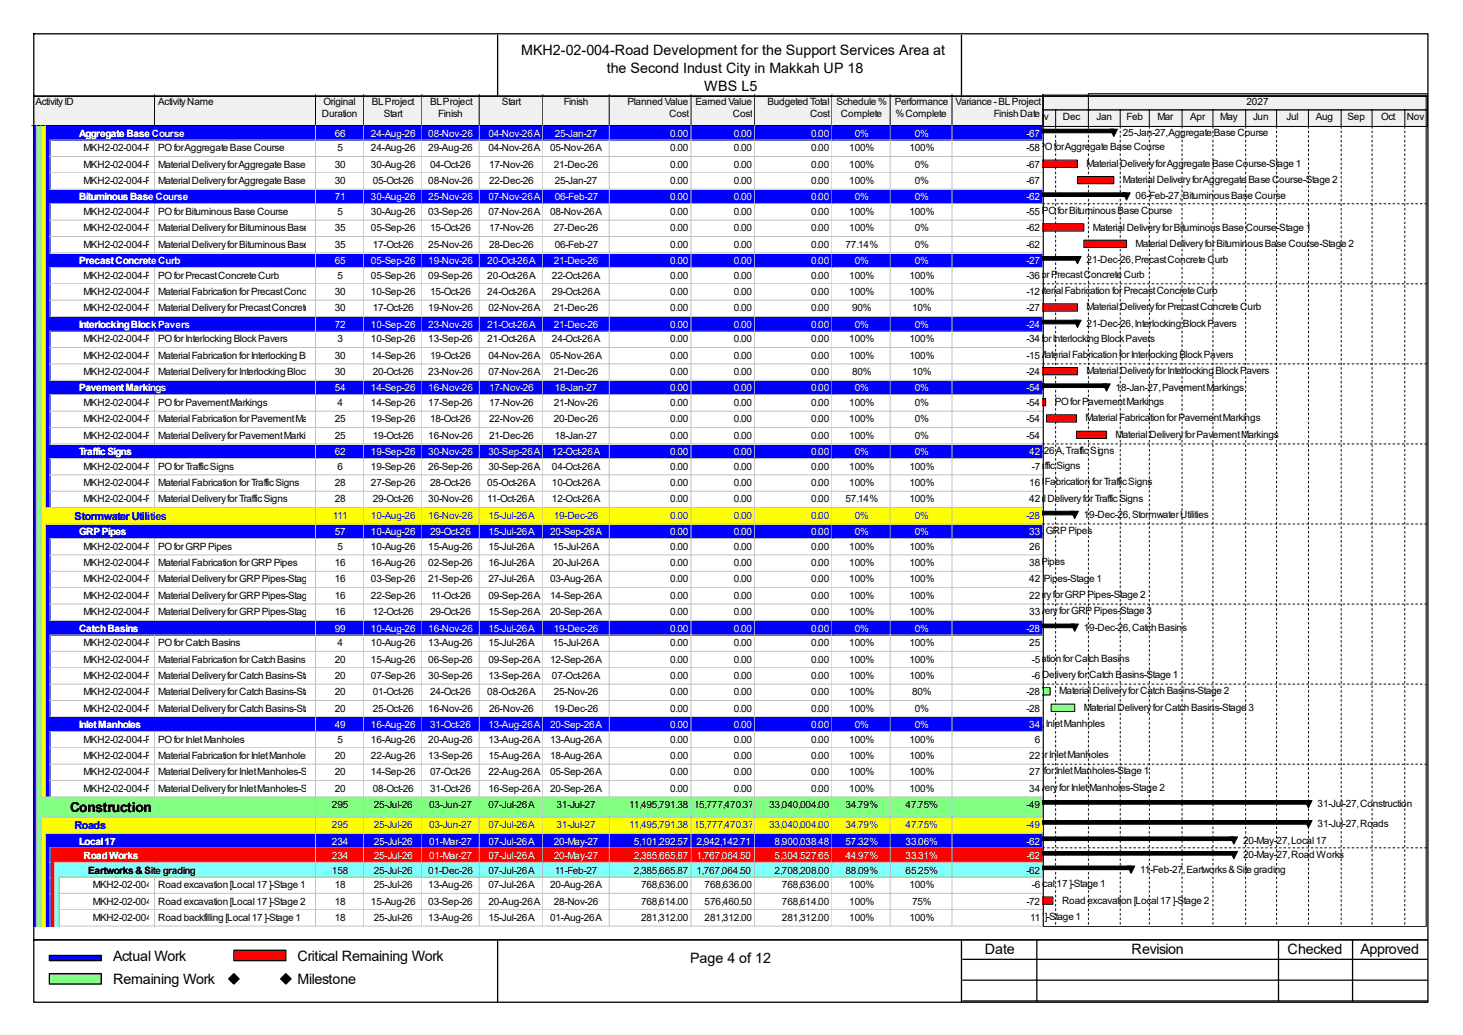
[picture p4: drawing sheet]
<svg xmlns="http://www.w3.org/2000/svg" width="297mm" height="210mm" viewBox="0 0 297 210" stroke-linecap="round" stroke-linejoin="round" font-family="sans-serif">
<defs><g id="words">
<g font-size="2.9">
<text x="105.8" y="11.1">MKH2-02-004-Road Development for the Support Services Area at</text>
<text x="123.2" y="14.8">the Second Indust City in Makkah UP 18</text>
<text x="143" y="18.5">WBS L5</text>
<text x="22.9" y="194.9">Actual Work</text>
<text x="60.4" y="194.9">Critical Remaining Work</text>
<text x="140.1" y="195.5">Page 4 of 12</text>
<text x="199.9" y="193.6">Date</text>
<text x="229.7" y="193.6">Revision</text>
<text x="261.4" y="193.6">Checked</text>
<text x="276.2" y="193.6">Approved</text>
<text x="22.9" y="199.7">Remaining Work</text>
<text x="60.4" y="199.7">Milestone</text>
</g>
<text font-size="2.8" x="14.2" y="164.7">Construction</text>
<g font-size="2.2" fill="#00f">
<text x="15.2" y="105.5">Stormwater Utilities</text>
<text x="15.2" y="168.2">Roads</text>
</g>
<g font-size="2">
<text x="7.2" y="21.3">Activity ID</text>
<text x="32.1" y="21.3">Activity Name</text>
<text x="65.4" y="23.7">Duration</text>
<text x="65.7" y="21.3">Original</text>
<text x="75.5" y="21.3">BL Project</text>
<text x="77.9" y="23.7">Start</text>
<text x="87.3" y="21.3">BL Project</text>
<text x="89" y="23.7">Finish</text>
<text x="101.9" y="21.3">Start</text>
<text x="114.5" y="21.3">Finish</text>
<text x="127.4" y="21.3">Planned Value</text>
<text x="135.8" y="23.7">Cost</text>
<text x="141.2" y="21.3">Earned Value</text>
<text x="148.8" y="23.7">Cost</text>
<text x="155.8" y="21.3">Budgeted Total</text>
<text x="164.5" y="23.7">Cost</text>
<text x="169.8" y="21.3">Schedule %</text>
<text x="170.7" y="23.7">Complete</text>
<text x="181.7" y="21.3">Performance</text>
<text x="181.8" y="23.7">% Complete</text>
<text x="194" y="21.3">Variance - BL Project</text>
<text x="201.8" y="23.7">Finish Date</text>
<text x="253.1" y="21.3">2027</text>
<text x="209.3" y="24.4">Nov</text>
<text x="215.8" y="24.4">Dec</text>
<text x="222.6" y="24.4">Jan</text>
<text x="228" y="27.6">25-Jan-27, Aggregate Base Course</text>
<text x="228.7" y="24.4">Feb</text>
<text x="235" y="24.4">Mar</text>
<text x="241.6" y="24.4">Apr</text>
<text x="247.7" y="24.4">May</text>
<text x="254.4" y="24.4">Jun</text>
<text x="261.2" y="24.4">Jul</text>
<text x="267.1" y="24.4">Aug</text>
<text x="273.6" y="24.4">Sep</text>
<text x="280.4" y="24.4">Oct</text>
<text x="285.6" y="24.4">Nov</text>
<text x="17" y="30.7">MKH2-02-004-PRC-1000</text>
<text x="17" y="34">MKH2-02-004-PRC-1010</text>
<text x="32.1" y="30.7">PO for Aggregate Base Course</text>
<text x="32.1" y="34">Material Delivery for Aggregate Base Course-Stage 130-Aug-26</text>
<text x="67.9" y="34">30</text>
<text x="68.5" y="30.7">5</text>
<text x="75.3" y="30.7">24-Aug-26</text>
<text x="87" y="30.7">29-Aug-26</text>
<text x="87.3" y="34">04-Oct-26</text>
<text x="99.1" y="30.7">04-Nov-26 A</text>
<text x="99.3" y="34">17-Nov-26</text>
<text x="111.7" y="30.7">05-Nov-26 A</text>
<text x="112.4" y="34">21-Dec-26</text>
<text x="136.1" y="30.7">0.00</text>
<text x="136.1" y="34">0.00</text>
<text x="149" y="30.7">0.00</text>
<text x="149" y="34">0.00</text>
<text x="164.7" y="30.7">0.00</text>
<text x="164.7" y="34">0.00</text>
<text x="172.4" y="30.7">100%</text>
<text x="172.4" y="34">100%</text>
<text x="184.6" y="30.7">100%</text>
<text x="185.7" y="34">0%</text>
<text x="208.4" y="30.7">-58PO for Aggregate Base Course</text>
<text x="208.4" y="34">-67</text>
<text x="220.6" y="33.8">Material Delivery for Aggregate Base Course-Stage 1</text>
<text x="17" y="37.3">MKH2-02-004-PRC-1020</text>
<text x="32.1" y="37.3">Material Delivery for Aggregate Base Course-Stage 205-Oct-26</text>
<text x="67.9" y="37.3">30</text>
<text x="87" y="37.3">08-Nov-26</text>
<text x="99.3" y="37.3">22-Dec-26</text>
<text x="112.6" y="37.3">25-Jan-27</text>
<text x="136.1" y="37.3">0.00</text>
<text x="149" y="37.3">0.00</text>
<text x="164.7" y="37.3">0.00</text>
<text x="172.4" y="37.3">100%</text>
<text x="185.7" y="37.3">0%</text>
<text x="208.4" y="37.3">-67</text>
<text x="228" y="37.2">Material Delivery for Aggregate Base Course-Stage 2</text>
<text x="230.5" y="40.5">06-Feb-27, Bituminous Base Course</text>
<text x="17" y="43.6">MKH2-02-004-PRC-1030</text>
<text x="17" y="46.9">MKH2-02-004-PRC-1040</text>
<text x="32.1" y="43.6">PO for Bituminous Base Course</text>
<text x="32.1" y="46.9">Material Delivery for Bituminous Base Course-Stage 1</text>
<text x="67.9" y="46.9">35</text>
<text x="68.5" y="43.6">5</text>
<text x="75.3" y="43.6">30-Aug-26</text>
<text x="75.3" y="46.9">05-Sep-26</text>
<text x="87" y="43.6">03-Sep-26</text>
<text x="87.3" y="46.9">15-Oct-26</text>
<text x="99.1" y="43.6">07-Nov-26 A</text>
<text x="99.3" y="46.9">17-Nov-26</text>
<text x="111.7" y="43.6">08-Nov-26 A</text>
<text x="112.4" y="46.9">27-Dec-26</text>
<text x="136.1" y="43.6">0.00</text>
<text x="136.1" y="46.9">0.00</text>
<text x="149" y="43.6">0.00</text>
<text x="149" y="46.9">0.00</text>
<text x="164.7" y="43.6">0.00</text>
<text x="164.7" y="46.9">0.00</text>
<text x="172.4" y="43.6">100%</text>
<text x="172.4" y="46.9">100%</text>
<text x="184.6" y="43.6">100%</text>
<text x="185.7" y="46.9">0%</text>
<text x="208.4" y="43.6">-55 PO for Bituminous Base Course</text>
<text x="208.4" y="46.9">-62</text>
<text x="221.9" y="46.8">Material Delivery for Bituminous Base Course-Stage 1</text>
<text x="17" y="50.2">MKH2-02-004-PRC-1050</text>
<text x="32.1" y="50.2">Material Delivery for Bituminous Base Course-Stage 217-Oct-26</text>
<text x="67.9" y="50.2">35</text>
<text x="87" y="50.2">25-Nov-26</text>
<text x="99.3" y="50.2">28-Dec-26</text>
<text x="112.6" y="50.2">06-Feb-27</text>
<text x="136.1" y="50.2">0.00</text>
<text x="149" y="50.2">0.00</text>
<text x="164.7" y="50.2">0.00</text>
<text x="171.7" y="50.2">77.14%</text>
<text x="185.7" y="50.2">0%</text>
<text x="208.4" y="50.2">-62</text>
<text x="220.6" y="53.4">21-Dec-26, Precast Concrete Curb</text>
<text x="230.5" y="50.1">Material Delivery for Bituminous Base Course-Stage 2</text>
<text x="17" y="56.6">MKH2-02-004-PRC-1060</text>
<text x="17" y="59.9">MKH2-02-004-PRC-1070</text>
<text x="32.1" y="56.6">PO for Precast Concrete Curb</text>
<text x="32.1" y="59.9">Material Fabrication for Precast Concrete Curb</text>
<text x="67.9" y="59.9">30</text>
<text x="68.5" y="56.6">5</text>
<text x="75.3" y="56.6">05-Sep-26</text>
<text x="75.3" y="59.9">10-Sep-26</text>
<text x="87" y="56.6">09-Sep-26</text>
<text x="87.3" y="59.9">15-Oct-26</text>
<text x="98.9" y="56.6">20-Oct-26 A</text>
<text x="98.9" y="59.9">24-Oct-26 A</text>
<text x="112.1" y="56.6">22-Oct-26 A</text>
<text x="112.1" y="59.9">29-Oct-26 A</text>
<text x="136.1" y="56.6">0.00</text>
<text x="136.1" y="59.9">0.00</text>
<text x="149" y="56.6">0.00</text>
<text x="149" y="59.9">0.00</text>
<text x="164.7" y="56.6">0.00</text>
<text x="164.7" y="59.9">0.00</text>
<text x="172.4" y="56.6">100%</text>
<text x="172.4" y="59.9">100%</text>
<text x="184.6" y="56.6">100%</text>
<text x="184.6" y="59.9">100%</text>
<text x="207.9" y="56.3">PO for Precast Concrete Curb</text>
<text x="208.4" y="56.6">-36</text>
<text x="208.4" y="59.9">-12</text>
<text x="209.3" y="59.7">Material Fabrication for Precast Concrete Curb</text>
<text x="17" y="63.2">MKH2-02-004-PRC-1080</text>
<text x="32.1" y="63.2">Material Delivery for Precast Concrete Curb 30</text>
<text x="75.7" y="63.2">17-Oct-26</text>
<text x="87" y="63.2">19-Nov-26</text>
<text x="99.1" y="63.2">02-Nov-26 A</text>
<text x="112.4" y="63.2">21-Dec-26</text>
<text x="136.1" y="63.2">0.00</text>
<text x="149" y="63.2">0.00</text>
<text x="164.7" y="63.2">0.00</text>
<text x="173" y="63.2">90%</text>
<text x="185.2" y="63.2">10%</text>
<text x="208.4" y="63.2">-27</text>
<text x="220.6" y="63">Material Delivery for Precast Concrete Curb</text>
<text x="17" y="69.5">MKH2-02-004-PRC-1090</text>
<text x="32.1" y="69.5">PO for Interlocking Block Pavers</text>
<text x="68.5" y="69.5">3</text>
<text x="75.3" y="69.5">10-Sep-26</text>
<text x="87" y="69.5">13-Sep-26</text>
<text x="98.9" y="69.5">21-Oct-26 A</text>
<text x="112.1" y="69.5">24-Oct-26 A</text>
<text x="136.1" y="69.5">0.00</text>
<text x="149" y="69.5">0.00</text>
<text x="164.7" y="69.5">0.00</text>
<text x="172.4" y="69.5">100%</text>
<text x="184.6" y="69.5">100%</text>
<text x="208.2" y="69.3">PO for Interlocking Block Pavers</text>
<text x="208.4" y="69.5">-34</text>
<text x="220.6" y="66.3">21-Dec-26, Interlocking Block Pavers</text>
<text x="17" y="72.8">MKH2-02-004-PRC-1100</text>
<text x="17" y="76.1">MKH2-02-004-PRC-1110</text>
<text x="32.1" y="72.8">Material Fabrication for Interlocking Block Pavers</text>
<text x="32.1" y="76.1">Material Delivery for Interlocking Block Pavers</text>
<text x="67.9" y="72.8">30</text>
<text x="67.9" y="76.1">30</text>
<text x="75.3" y="72.8">14-Sep-26</text>
<text x="75.7" y="76.1">20-Oct-26</text>
<text x="87" y="76.1">23-Nov-26</text>
<text x="87.3" y="72.8">19-Oct-26</text>
<text x="99.1" y="72.8">04-Nov-26 A</text>
<text x="99.1" y="76.1">07-Nov-26 A</text>
<text x="111.7" y="72.8">05-Nov-26 A</text>
<text x="112.4" y="76.1">21-Dec-26</text>
<text x="136.1" y="72.8">0.00</text>
<text x="136.1" y="76.1">0.00</text>
<text x="149" y="72.8">0.00</text>
<text x="149" y="76.1">0.00</text>
<text x="164.7" y="72.8">0.00</text>
<text x="164.7" y="76.1">0.00</text>
<text x="172.4" y="72.8">100%</text>
<text x="173" y="76.1">80%</text>
<text x="184.6" y="72.8">100%</text>
<text x="185.2" y="76.1">10%</text>
<text x="208.4" y="72.8">-15Material Fabrication for Interlocking Block Pavers</text>
<text x="208.4" y="76.1">-24</text>
<text x="220.6" y="75.9">Material Delivery for Interlocking Block Pavers</text>
<text x="17" y="82.4">MKH2-02-004-PRC-1120</text>
<text x="32.1" y="82.4">PO for Pavement Markings</text>
<text x="68.5" y="82.4">4</text>
<text x="75.3" y="82.4">14-Sep-26</text>
<text x="87" y="82.4">17-Sep-26</text>
<text x="99.3" y="82.4">17-Nov-26</text>
<text x="112.4" y="82.4">21-Nov-26</text>
<text x="136.1" y="82.4">0.00</text>
<text x="149" y="82.4">0.00</text>
<text x="164.7" y="82.4">0.00</text>
<text x="172.4" y="82.4">100%</text>
<text x="185.7" y="82.4">0%</text>
<text x="208.4" y="82.4">-54</text>
<text x="214.1" y="82.2">PO for Pavement Markings</text>
<text x="226.5" y="79.2">18-Jan-27, Pavement Markings</text>
<text x="17" y="85.7">MKH2-02-004-PRC-1130</text>
<text x="17" y="89">MKH2-02-004-PRC-1140</text>
<text x="32.1" y="85.7">Material Fabrication for Pavement Markings25</text>
<text x="32.1" y="89">Material Delivery for Pavement Markings</text>
<text x="67.9" y="89">25</text>
<text x="75.3" y="85.7">19-Sep-26</text>
<text x="75.7" y="89">19-Oct-26</text>
<text x="87" y="89">16-Nov-26</text>
<text x="87.3" y="85.7">18-Oct-26</text>
<text x="99.3" y="85.7">22-Nov-26</text>
<text x="99.3" y="89">21-Dec-26</text>
<text x="112.4" y="85.7">20-Dec-26</text>
<text x="112.6" y="89">18-Jan-27</text>
<text x="136.1" y="85.7">0.00</text>
<text x="136.1" y="89">0.00</text>
<text x="149" y="85.7">0.00</text>
<text x="149" y="89">0.00</text>
<text x="164.7" y="85.7">0.00</text>
<text x="164.7" y="89">0.00</text>
<text x="172.4" y="85.7">100%</text>
<text x="172.4" y="89">100%</text>
<text x="185.7" y="85.7">0%</text>
<text x="185.7" y="89">0%</text>
<text x="208.4" y="85.7">-54</text>
<text x="208.4" y="89">-54</text>
<text x="220.4" y="85.5">Material Fabrication for Pavement Markings</text>
<text x="226.5" y="88.9">Material Delivery for Pavement Markings</text>
<text x="17" y="95.3">MKH2-02-004-PRC-1150</text>
<text x="32.1" y="95.3">PO for Traffic Signs</text>
<text x="68.5" y="95.3">6</text>
<text x="75.3" y="95.3">19-Sep-26</text>
<text x="87" y="95.3">26-Sep-26</text>
<text x="99.1" y="95.3">30-Sep-26 A</text>
<text x="112.1" y="95.3">04-Oct-26 A</text>
<text x="136.1" y="95.3">0.00</text>
<text x="149" y="95.3">0.00</text>
<text x="164.7" y="95.3">0.00</text>
<text x="172.4" y="95.3">100%</text>
<text x="184.6" y="95.3">100%</text>
<text x="204" y="95.1">PO for Traffic Signs</text>
<text x="205.8" y="92.2">12-Oct-26 A, Traffic Signs</text>
<text x="209.5" y="95.3">-7</text>
<text x="17" y="98.6">MKH2-02-004-PRC-1160</text>
<text x="17" y="101.9">MKH2-02-004-PRC-1170</text>
<text x="32.1" y="98.6">Material Fabrication for Traffic Signs</text>
<text x="32.1" y="101.9">Material Delivery for Traffic Signs</text>
<text x="67.9" y="98.6">28</text>
<text x="67.9" y="101.9">28</text>
<text x="75.3" y="98.6">27-Sep-26</text>
<text x="75.7" y="101.9">29-Oct-26</text>
<text x="87" y="101.9">30-Nov-26</text>
<text x="87.3" y="98.6">28-Oct-26</text>
<text x="98.9" y="98.6">05-Oct-26 A</text>
<text x="98.9" y="101.9">11-Oct-26 A</text>
<text x="112.1" y="98.6">10-Oct-26 A</text>
<text x="112.1" y="101.9">12-Oct-26 A</text>
<text x="136.1" y="98.6">0.00</text>
<text x="136.1" y="101.9">0.00</text>
<text x="149" y="98.6">0.00</text>
<text x="149" y="101.9">0.00</text>
<text x="164.7" y="98.6">0.00</text>
<text x="164.7" y="101.9">0.00</text>
<text x="171.7" y="101.9">57.14%</text>
<text x="172.4" y="98.6">100%</text>
<text x="184.6" y="98.6">100%</text>
<text x="184.6" y="101.9">100%</text>
<text x="205.3" y="98.5">Material Fabrication for Traffic Signs</text>
<text x="205.8" y="101.8">Material Delivery for Traffic Signs</text>
<text x="209" y="98.6">16</text>
<text x="209" y="101.9">42</text>
<text x="220" y="105.1">19-Dec-26, Stormwater Utilities</text>
<text x="17" y="111.5">MKH2-02-004-PRC-1180</text>
<text x="32.1" y="111.5">PO for GRP Pipes</text>
<text x="68.5" y="111.5">5</text>
<text x="75.3" y="111.5">10-Aug-26</text>
<text x="87" y="111.5">15-Aug-26</text>
<text x="99.1" y="111.5">15-Jul-26 A</text>
<text x="112.2" y="111.5">15-Jul-26 A</text>
<text x="136.1" y="111.5">0.00</text>
<text x="149" y="111.5">0.00</text>
<text x="164.7" y="111.5">0.00</text>
<text x="172.4" y="111.5">100%</text>
<text x="184.6" y="111.5">100%</text>
<text x="201" y="108.4">20-Sep-26 A, GRP Pipes</text>
<text x="209" y="111.5">26</text>
<text x="17" y="114.9">MKH2-02-004-PRC-1190</text>
<text x="17" y="118.2">MKH2-02-004-PRC-1200</text>
<text x="32.1" y="114.9">Material Fabrication for GRP Pipes</text>
<text x="32.1" y="118.2">Material Delivery for GRP Pipes-Stage 1</text>
<text x="67.9" y="114.9">16</text>
<text x="67.9" y="118.2">16</text>
<text x="75.3" y="114.9">16-Aug-26</text>
<text x="75.3" y="118.2">03-Sep-26</text>
<text x="87" y="114.9">02-Sep-26</text>
<text x="87" y="118.2">21-Sep-26</text>
<text x="99.1" y="114.9">16-Jul-26 A</text>
<text x="99.1" y="118.2">27-Jul-26 A</text>
<text x="111.7" y="118.2">03-Aug-26 A</text>
<text x="112.2" y="114.9">20-Jul-26 A</text>
<text x="136.1" y="114.9">0.00</text>
<text x="136.1" y="118.2">0.00</text>
<text x="149" y="114.9">0.00</text>
<text x="149" y="118.2">0.00</text>
<text x="164.7" y="114.9">0.00</text>
<text x="164.7" y="118.2">0.00</text>
<text x="172.4" y="114.9">100%</text>
<text x="172.4" y="118.2">100%</text>
<text x="184.6" y="114.9">100%</text>
<text x="184.6" y="118.2">100% Material Delivery for GRP Pipes-Stage 1</text>
<text x="187.9" y="114.7">Material Fabrication for GRP Pipes</text>
<text x="209" y="114.9">38</text>
<text x="209" y="118.2">42</text>
<text x="17" y="121.5">MKH2-02-004-PRC-1210</text>
<text x="17" y="124.8">MKH2-02-004-PRC-1220</text>
<text x="32.1" y="121.5">Material Delivery for GRP Pipes-Stage 2</text>
<text x="32.1" y="124.8">Material Delivery for GRP Pipes-Stage 3</text>
<text x="67.9" y="121.5">16</text>
<text x="67.9" y="124.8">16</text>
<text x="75.3" y="121.5">22-Sep-26</text>
<text x="75.7" y="124.8">12-Oct-26</text>
<text x="87.3" y="124.8">29-Oct-26</text>
<text x="87.5" y="121.5">11-Oct-26</text>
<text x="99.1" y="121.5">09-Sep-26 A</text>
<text x="99.1" y="124.8">15-Sep-26 A</text>
<text x="111.7" y="121.5">14-Sep-26 A</text>
<text x="111.7" y="124.8">20-Sep-26 A</text>
<text x="136.1" y="121.5">0.00</text>
<text x="136.1" y="124.8">0.00</text>
<text x="149" y="121.5">0.00</text>
<text x="149" y="124.8">0.00</text>
<text x="164.7" y="121.5">0.00</text>
<text x="164.7" y="124.8">0.00</text>
<text x="172.4" y="121.5">100%</text>
<text x="172.4" y="124.8">100%</text>
<text x="184.6" y="121.5">100%</text>
<text x="184.6" y="124.8">100%</text>
<text x="199.7" y="121.3">Material Delivery for GRP Pipes-Stage 2</text>
<text x="201" y="124.7">Material Delivery for GRP Pipes-Stage 3</text>
<text x="209" y="121.5">22</text>
<text x="209" y="124.8">33</text>
<text x="17" y="131.1">MKH2-02-004-PRC-1270</text>
<text x="32.1" y="131.1">PO for Catch Basins</text>
<text x="68.5" y="131.1">4</text>
<text x="75.3" y="131.1">10-Aug-26</text>
<text x="87" y="131.1">13-Aug-26</text>
<text x="99.1" y="131.1">15-Jul-26 A</text>
<text x="112.2" y="131.1">15-Jul-26 A</text>
<text x="136.1" y="131.1">0.00</text>
<text x="149" y="131.1">0.00</text>
<text x="164.7" y="131.1">0.00</text>
<text x="172.4" y="131.1">100%</text>
<text x="184.6" y="131.1">100%</text>
<text x="209" y="131.1">25</text>
<text x="220" y="128">19-Dec-26, Catch Basins</text>
<text x="17" y="134.5">MKH2-02-004-PRC-1280</text>
<text x="17" y="137.8">MKH2-02-004-PRC-1290</text>
<text x="32.1" y="134.5">Material Fabrication for Catch Basins</text>
<text x="32.1" y="137.8">Material Delivery for Catch Basins-Stage 1</text>
<text x="67.9" y="134.5">20</text>
<text x="67.9" y="137.8">20</text>
<text x="75.3" y="134.5">15-Aug-26</text>
<text x="75.3" y="137.8">07-Sep-26</text>
<text x="87" y="134.5">06-Sep-26</text>
<text x="87" y="137.8">30-Sep-26</text>
<text x="99.1" y="134.5">09-Sep-26 A</text>
<text x="99.1" y="137.8">13-Sep-26 A</text>
<text x="111.7" y="134.5">12-Sep-26 A</text>
<text x="112.1" y="137.8">07-Oct-26 A</text>
<text x="136.1" y="134.5">0.00</text>
<text x="136.1" y="137.8">0.00</text>
<text x="149" y="134.5">0.00</text>
<text x="149" y="137.8">0.00</text>
<text x="164.7" y="134.5">0.00</text>
<text x="164.7" y="137.8">0.00</text>
<text x="172.4" y="134.5">100%</text>
<text x="172.4" y="137.8">100%</text>
<text x="184.6" y="134.5">100%</text>
<text x="184.6" y="137.8">100%</text>
<text x="199.3" y="134.2">Material Fabrication for Catch Basins</text>
<text x="204.7" y="137.6">Material Delivery for Catch Basins-Stage 1</text>
<text x="209.5" y="134.5">-5</text>
<text x="209.5" y="137.8">-6</text>
<text x="17" y="141.1">MKH2-02-004-PRC-1300</text>
<text x="32.1" y="141.1">Material Delivery for Catch Basins-Stage 2</text>
<text x="67.9" y="141.1">20</text>
<text x="75.7" y="141.1">01-Oct-26</text>
<text x="87.3" y="141.1">24-Oct-26</text>
<text x="98.9" y="141.1">08-Oct-26 A</text>
<text x="112.4" y="141.1">25-Nov-26</text>
<text x="136.1" y="141.1">0.00</text>
<text x="149" y="141.1">0.00</text>
<text x="164.7" y="141.1">0.00</text>
<text x="172.4" y="141.1">100%</text>
<text x="185.2" y="141.1">80%</text>
<text x="208.4" y="141.1">-28</text>
<text x="215.1" y="140.9">Material Delivery for Catch Basins-Stage 2</text>
<text x="17" y="144.4">MKH2-02-004-PRC-1310</text>
<text x="32.1" y="144.4">Material Delivery for Catch Basins-Stage 3</text>
<text x="67.9" y="144.4">20</text>
<text x="75.7" y="144.4">25-Oct-26</text>
<text x="87" y="144.4">16-Nov-26</text>
<text x="99.3" y="144.4">26-Nov-26</text>
<text x="112.4" y="144.4">19-Dec-26</text>
<text x="136.1" y="144.4">0.00</text>
<text x="149" y="144.4">0.00</text>
<text x="164.7" y="144.4">0.00</text>
<text x="172.4" y="144.4">100%</text>
<text x="185.7" y="144.4">0%</text>
<text x="201" y="147.5">20-Sep-26 A, Inlet Manholes</text>
<text x="208.4" y="144.4">-28</text>
<text x="220" y="144.2">Material Delivery for Catch Basins-Stage 3</text>
<text x="17" y="150.7">MKH2-02-004-PRC-1230</text>
<text x="17" y="154">MKH2-02-004-PRC-1240</text>
<text x="32.1" y="150.7">PO for Inlet Manholes</text>
<text x="32.1" y="154">Material Fabrication for Inlet Manholes</text>
<text x="67.9" y="154">20</text>
<text x="68.5" y="150.7">5</text>
<text x="75.3" y="150.7">16-Aug-26</text>
<text x="75.3" y="154">22-Aug-26</text>
<text x="87" y="150.7">20-Aug-26</text>
<text x="87" y="154">13-Sep-26</text>
<text x="99.1" y="150.7">13-Aug-26 A</text>
<text x="99.1" y="154">15-Aug-26 A</text>
<text x="111.7" y="150.7">13-Aug-26 A</text>
<text x="111.7" y="154">18-Aug-26 A</text>
<text x="136.1" y="150.7">0.00</text>
<text x="136.1" y="154">0.00</text>
<text x="149" y="150.7">0.00</text>
<text x="149" y="154">0.00</text>
<text x="164.7" y="150.7">0.00</text>
<text x="164.7" y="154">0.00</text>
<text x="172.4" y="150.7">100%</text>
<text x="172.4" y="154">100%</text>
<text x="184.6" y="150.7">100%</text>
<text x="184.6" y="154">100%</text>
<text x="194.2" y="153.8">Material Fabrication for Inlet Manholes</text>
<text x="209" y="154">22</text>
<text x="210.1" y="150.7">6</text>
<text x="17" y="157.4">MKH2-02-004-PRC-1250</text>
<text x="17" y="160.7">MKH2-02-004-PRC-1260</text>
<text x="32.1" y="157.4">Material Delivery for Inlet Manholes-Stage 1</text>
<text x="32.1" y="160.7">Material Delivery for Inlet Manholes-Stage 2</text>
<text x="67.9" y="157.4">20</text>
<text x="67.9" y="160.7">20</text>
<text x="75.3" y="157.4">14-Sep-26</text>
<text x="75.7" y="160.7">08-Oct-26</text>
<text x="87.3" y="157.4">07-Oct-26</text>
<text x="87.3" y="160.7">31-Oct-26</text>
<text x="99.1" y="157.4">22-Aug-26 A</text>
<text x="99.1" y="160.7">16-Sep-26 A</text>
<text x="111.7" y="157.4">05-Sep-26 A</text>
<text x="111.7" y="160.7">20-Sep-26 A</text>
<text x="136.1" y="157.4">0.00</text>
<text x="136.1" y="160.7">0.00</text>
<text x="149" y="157.4">0.00</text>
<text x="149" y="160.7">0.00</text>
<text x="164.7" y="157.4">0.00</text>
<text x="164.7" y="160.7">0.00</text>
<text x="172.4" y="157.4">100%</text>
<text x="172.4" y="160.7">100%</text>
<text x="184.6" y="157.4">100%</text>
<text x="184.6" y="160.7">100%</text>
<text x="197.9" y="157.1">Material Delivery for Inlet Manholes-Stage 1</text>
<text x="201" y="160.5">Material Delivery for Inlet Manholes-Stage 2</text>
<text x="209" y="157.4">27</text>
<text x="209" y="160.7">34</text>
<text x="67.4" y="164">295</text>
<text x="75.9" y="164">25-Jul-26</text>
<text x="87.1" y="164">03-Jun-27</text>
<text x="99.1" y="164">07-Jul-26 A</text>
<text x="113" y="164">31-Jul-27</text>
<text x="127.7" y="164">11,495,791.38</text>
<text x="140.8" y="164">15,777,470.37</text>
<text x="156.2" y="164">33,040,004.00</text>
<text x="171.7" y="164">34.79%</text>
<text x="183.9" y="164">47.75%</text>
<text x="208.4" y="164">-49</text>
<text x="267.5" y="163.8">31-Jul-27, Construction</text>
<text x="267.5" y="167.9">31-Jul-27, Roads</text>
<text x="252.3" y="171.2">20-May-27, Local 17</text>
<text x="17.9" y="177.2">Eartworks &amp; Site grading</text>
<text x="67.4" y="177.2">158</text>
<text x="75.9" y="177.2">25-Jul-26</text>
<text x="87" y="177.2">01-Dec-26</text>
<text x="99.1" y="177.2">07-Jul-26 A</text>
<text x="112.6" y="177.2">11-Feb-27</text>
<text x="128.7" y="177.2">2,385,665.87</text>
<text x="141.4" y="177.2">1,767,064.50</text>
<text x="157.3" y="177.2">2,708,208.00</text>
<text x="171.7" y="177.2">88.09%</text>
<text x="183.9" y="177.2">65.25%</text>
<text x="208.4" y="177.2">-62</text>
<text x="231.5" y="177.1">11-Feb-27, Eartworks &amp; Site grading</text>
<text x="252.3" y="174.1">20-May-27, Road Works</text>
<text x="18.8" y="180.2">MKH2-02-004-CNS-1020</text>
<text x="18.8" y="183.6">MKH2-02-004-CNS-1030</text>
<text x="32.1" y="180.2">Road excavation [Local 17 ]-Stage 1</text>
<text x="32.1" y="183.6">Road excavation [Local 17 ]-Stage 2</text>
<text x="67.9" y="180.2">18</text>
<text x="67.9" y="183.6">18</text>
<text x="75.3" y="183.6">15-Aug-26</text>
<text x="75.9" y="180.2">25-Jul-26</text>
<text x="87" y="180.2">13-Aug-26</text>
<text x="87" y="183.6">03-Sep-26</text>
<text x="99.1" y="180.2">07-Jul-26 A</text>
<text x="99.1" y="183.6">20-Aug-26 A</text>
<text x="111.7" y="180.2">20-Aug-26 A</text>
<text x="112.4" y="183.6">28-Nov-26</text>
<text x="130.1" y="180.2">768,636.00</text>
<text x="130.1" y="183.6">768,614.00</text>
<text x="143" y="180.2">768,636.00</text>
<text x="143" y="183.6">576,460.50</text>
<text x="158.7" y="180.2">768,636.00</text>
<text x="158.7" y="183.6">768,614.00</text>
<text x="172.4" y="180.2">100%</text>
<text x="172.4" y="183.6">100%</text>
<text x="184.6" y="180.2">100%</text>
<text x="185.2" y="183.6">75%</text>
<text x="194.6" y="180">Road excavation [Local 17 ]-Stage 1</text>
<text x="208.4" y="183.6">-72</text>
<text x="209.5" y="180.2">-6</text>
<text x="215.6" y="183.3">Road excavation [Local 17 ]-Stage 2</text>
<text x="18.8" y="186.9">MKH2-02-004-CNS-1140</text>
<text x="32.1" y="186.9">Road backfilling [Local 17 ]-Stage 1</text>
<text x="67.9" y="186.9">18</text>
<text x="75.9" y="186.9">25-Jul-26</text>
<text x="87" y="186.9">13-Aug-26</text>
<text x="99.1" y="186.9">15-Jul-26 A</text>
<text x="111.7" y="186.9">01-Aug-26 A</text>
<text x="130.1" y="186.9">281,312.00</text>
<text x="143" y="186.9">281,312.00</text>
<text x="158.7" y="186.9">281,312.00</text>
<text x="172.4" y="186.9">100%</text>
<text x="184.6" y="186.9">100% Road backfilling [Local 17 ]-Stage 1</text>
<text x="209.1" y="186.9">11</text>
</g>
<g font-size="2" fill="#fff">
<text x="16" y="27.7">Aggregate Base Course</text>
<text x="67.9" y="27.7">66</text>
<text x="75.3" y="27.7">24-Aug-26</text>
<text x="87" y="27.7">08-Nov-26</text>
<text x="99.1" y="27.7">04-Nov-26 A</text>
<text x="112.6" y="27.7">25-Jan-27</text>
<text x="136.1" y="27.7">0.00</text>
<text x="149" y="27.7">0.00</text>
<text x="164.7" y="27.7">0.00</text>
<text x="173.5" y="27.7">0%</text>
<text x="185.7" y="27.7">0%</text>
<text x="208.4" y="27.7">-67</text>
<text x="16" y="40.7">Bituminous Base Course</text>
<text x="67.9" y="40.7">71</text>
<text x="75.3" y="40.7">30-Aug-26</text>
<text x="87" y="40.7">25-Nov-26</text>
<text x="99.1" y="40.7">07-Nov-26 A</text>
<text x="112.6" y="40.7">06-Feb-27</text>
<text x="136.1" y="40.7">0.00</text>
<text x="149" y="40.7">0.00</text>
<text x="164.7" y="40.7">0.00</text>
<text x="173.5" y="40.7">0%</text>
<text x="185.7" y="40.7">0%</text>
<text x="208.4" y="40.7">-62</text>
<text x="16" y="53.6">Precast Concrete Curb</text>
<text x="67.9" y="53.6">65</text>
<text x="75.3" y="53.6">05-Sep-26</text>
<text x="87" y="53.6">19-Nov-26</text>
<text x="98.9" y="53.6">20-Oct-26 A</text>
<text x="112.4" y="53.6">21-Dec-26</text>
<text x="136.1" y="53.6">0.00</text>
<text x="149" y="53.6">0.00</text>
<text x="164.7" y="53.6">0.00</text>
<text x="173.5" y="53.6">0%</text>
<text x="185.7" y="53.6">0%</text>
<text x="208.4" y="53.6">-27</text>
<text x="16" y="66.5">Interlocking Block Pavers</text>
<text x="67.9" y="66.5">72</text>
<text x="75.3" y="66.5">10-Sep-26</text>
<text x="87" y="66.5">23-Nov-26</text>
<text x="98.9" y="66.5">21-Oct-26 A</text>
<text x="112.4" y="66.5">21-Dec-26</text>
<text x="136.1" y="66.5">0.00</text>
<text x="149" y="66.5">0.00</text>
<text x="164.7" y="66.5">0.00</text>
<text x="173.5" y="66.5">0%</text>
<text x="185.7" y="66.5">0%</text>
<text x="208.4" y="66.5">-24</text>
<text x="16" y="79.4">Pavement Markings</text>
<text x="67.9" y="79.4">54</text>
<text x="75.3" y="79.4">14-Sep-26</text>
<text x="87" y="79.4">16-Nov-26</text>
<text x="99.3" y="79.4">17-Nov-26</text>
<text x="112.6" y="79.4">18-Jan-27</text>
<text x="136.1" y="79.4">0.00</text>
<text x="149" y="79.4">0.00</text>
<text x="164.7" y="79.4">0.00</text>
<text x="173.5" y="79.4">0%</text>
<text x="185.7" y="79.4">0%</text>
<text x="208.4" y="79.4">-54</text>
<text x="16" y="92.4">Traffic Signs</text>
<text x="67.9" y="92.4">62</text>
<text x="75.3" y="92.4">19-Sep-26</text>
<text x="87" y="92.4">30-Nov-26</text>
<text x="99.1" y="92.4">30-Sep-26 A</text>
<text x="112.1" y="92.4">12-Oct-26 A</text>
<text x="136.1" y="92.4">0.00</text>
<text x="149" y="92.4">0.00</text>
<text x="164.7" y="92.4">0.00</text>
<text x="173.5" y="92.4">0%</text>
<text x="185.7" y="92.4">0%</text>
<text x="209" y="92.4">42</text>
<text x="16" y="108.6">GRP Pipes</text>
<text x="67.9" y="108.6">57</text>
<text x="75.3" y="108.6">10-Aug-26</text>
<text x="87.3" y="108.6">29-Oct-26</text>
<text x="99.1" y="108.6">15-Jul-26 A</text>
<text x="111.7" y="108.6">20-Sep-26 A</text>
<text x="136.1" y="108.6">0.00</text>
<text x="149" y="108.6">0.00</text>
<text x="164.7" y="108.6">0.00</text>
<text x="173.5" y="108.6">0%</text>
<text x="185.7" y="108.6">0%</text>
<text x="209" y="108.6">33</text>
<text x="16" y="128.2">Catch Basins</text>
<text x="67.9" y="128.2">99</text>
<text x="75.3" y="128.2">10-Aug-26</text>
<text x="87" y="128.2">16-Nov-26</text>
<text x="99.1" y="128.2">15-Jul-26 A</text>
<text x="112.4" y="128.2">19-Dec-26</text>
<text x="136.1" y="128.2">0.00</text>
<text x="149" y="128.2">0.00</text>
<text x="164.7" y="128.2">0.00</text>
<text x="173.5" y="128.2">0%</text>
<text x="185.7" y="128.2">0%</text>
<text x="208.4" y="128.2">-28</text>
<text x="16" y="147.7">Inlet Manholes</text>
<text x="67.9" y="147.7">49</text>
<text x="75.3" y="147.7">16-Aug-26</text>
<text x="87.3" y="147.7">31-Oct-26</text>
<text x="99.1" y="147.7">13-Aug-26 A</text>
<text x="111.7" y="147.7">20-Sep-26 A</text>
<text x="136.1" y="147.7">0.00</text>
<text x="149" y="147.7">0.00</text>
<text x="164.7" y="147.7">0.00</text>
<text x="173.5" y="147.7">0%</text>
<text x="185.7" y="147.7">0%</text>
<text x="209" y="147.7">34</text>
<text x="16" y="171.4">Local 17</text>
<text x="67.4" y="171.4">234</text>
<text x="75.9" y="171.4">25-Jul-26</text>
<text x="87.1" y="171.4">01-Mar-27</text>
<text x="99.1" y="171.4">07-Jul-26 A</text>
<text x="112.4" y="171.4">20-May-27</text>
<text x="128.7" y="171.4">5,101,292.57</text>
<text x="141.4" y="171.4">2,942,142.71</text>
<text x="157.3" y="171.4">8,900,038.48</text>
<text x="171.7" y="171.4">57.32%</text>
<text x="183.9" y="171.4">33.06%</text>
<text x="208.4" y="171.4">-62</text>
<text x="17" y="174.3">Road Works</text>
<text x="67.4" y="174.3">234</text>
<text x="75.9" y="174.3">25-Jul-26</text>
<text x="87.1" y="174.3">01-Mar-27</text>
<text x="99.1" y="174.3">07-Jul-26 A</text>
<text x="112.4" y="174.3">20-May-27</text>
<text x="128.7" y="174.3">2,385,665.87</text>
<text x="141.4" y="174.3">1,767,064.50</text>
<text x="157.3" y="174.3">5,304,527.65</text>
<text x="171.7" y="174.3">44.97%</text>
<text x="183.9" y="174.3">33.31%</text>
<text x="208.4" y="174.3">-62</text>
</g>
<g font-size="2" fill="#00f">
<text x="67.6" y="105.3">111</text>
<text x="75.3" y="105.3">10-Aug-26</text>
<text x="87" y="105.3">16-Nov-26</text>
<text x="99.1" y="105.3">15-Jul-26 A</text>
<text x="112.4" y="105.3">19-Dec-26</text>
<text x="136.1" y="105.3">0.00</text>
<text x="149" y="105.3">0.00</text>
<text x="164.7" y="105.3">0.00</text>
<text x="173.5" y="105.3">0%</text>
<text x="185.7" y="105.3">0%</text>
<text x="208.4" y="105.3">-28</text>
<text x="67.4" y="168">295</text>
<text x="75.9" y="168">25-Jul-26</text>
<text x="87.1" y="168">03-Jun-27</text>
<text x="99.1" y="168">07-Jul-26 A</text>
<text x="113" y="168">31-Jul-27</text>
<text x="127.7" y="168">11,495,791.38</text>
<text x="140.8" y="168">15,777,470.37</text>
<text x="156.2" y="168">33,040,004.00</text>
<text x="171.7" y="168">34.79%</text>
<text x="183.9" y="168">47.75%</text>
<text x="208.4" y="168">-49</text>
</g>
</g></defs>
<path d="M6.6 19.2h25v6.5h-25z" fill="#f0f0f0"/>
<path d="M31.4 19.2v6.3h-24.9" fill="none" stroke="#000" stroke-width=".2"/>
<path d="M31.6 19.2h32.6v6.5h-32.6z" fill="#f0f0f0"/>
<path d="M64.1 19.2v6.3h-32.7" fill="none" stroke="#000" stroke-width=".2"/>
<path d="M64.2 19.2h9.8v6.5h-9.8z" fill="#f0f0f0"/>
<path d="M73.8 19.2v6.3h-9.7" fill="none" stroke="#000" stroke-width=".2"/>
<path d="M74 19.2h11.9v6.5h-11.9z" fill="#f0f0f0"/>
<path d="M85.7 19.2v6.3h-11.9" fill="none" stroke="#000" stroke-width=".2"/>
<path d="M85.9 19.2h11.6v6.5h-11.6z" fill="#f0f0f0"/>
<path d="M97.3 19.2v6.3h-11.6" fill="none" stroke="#000" stroke-width=".2"/>
<path d="M97.5 19.2h12.9v6.5h-12.9z" fill="#f0f0f0"/>
<path d="M110.2 19.2v6.3h-12.9" fill="none" stroke="#000" stroke-width=".2"/>
<path d="M110.4 19.2h13.5v6.5h-13.5z" fill="#f0f0f0"/>
<path d="M123.7 19.2v6.3h-13.5" fill="none" stroke="#000" stroke-width=".2"/>
<path d="M123.9 19.2h16.6v6.5h-16.6z" fill="#f0f0f0"/>
<path d="M140.3 19.2v6.3h-16.6" fill="none" stroke="#000" stroke-width=".2"/>
<path d="M140.5 19.2h12.9v6.5h-12.9z" fill="#f0f0f0"/>
<path d="M153.2 19.2v6.3h-12.9" fill="none" stroke="#000" stroke-width=".2"/>
<path d="M153.4 19.2h15.7v6.5h-15.7z" fill="#f0f0f0"/>
<path d="M168.9 19.2v6.3h-15.7" fill="none" stroke="#000" stroke-width=".2"/>
<path d="M169.1 19.2h11.8v6.5h-11.8z" fill="#f0f0f0"/>
<path d="M180.7 19.2v6.3h-11.8" fill="none" stroke="#000" stroke-width=".2"/>
<path d="M180.9 19.2h12.6v6.5h-12.6z" fill="#f0f0f0"/>
<path d="M193.3 19.2v6.3h-12.6" fill="none" stroke="#000" stroke-width=".2"/>
<path d="M193.5 19.2h18.4v6.5h-18.4z" fill="#f0f0f0"/>
<path d="M211.7 19.2v6.3h-18.4" fill="none" stroke="#000" stroke-width=".2"/>
<path d="M6.6 25.7h1v2.9h-1z" fill="#00f"/>
<path d="M7.4 25.5v3.1" fill="none" stroke="#c0c0c0" stroke-width=".2"/>
<path d="M7.6 25.7h.9v2.9h-.9z" fill="#80ff80"/>
<path d="M8.3 25.5v3.1" fill="none" stroke="#c0c0c0" stroke-width=".2"/>
<path d="M8.5 25.7h.9v2.9h-.9z" fill="#ff0"/>
<path d="M9.2 25.5v3.1" fill="none" stroke="#c0c0c0" stroke-width=".2"/>
<path d="M9.4 25.7h22.2v2.9h-22.2z" fill="#00f"/>
<path d="M10.2 28.4h21.4" fill="none" stroke="#c0c0c0" stroke-width=".2"/>
<path d="M31.6 25.7h32.6v2.9h-32.6z" fill="#00f"/>
<path d="M64.1 25.5v2.9h-32.5" fill="none" stroke="#c0c0c0" stroke-width=".2"/>
<path d="M64.2 25.7h9.8v2.9h-9.8z" fill="#00f"/>
<path d="M73.8 25.5v2.9h-9.6" fill="none" stroke="#c0c0c0" stroke-width=".2"/>
<path d="M74 25.7h11.9v2.9h-11.9z" fill="#00f"/>
<path d="M85.7 25.5v2.9h-11.7" fill="none" stroke="#c0c0c0" stroke-width=".2"/>
<path d="M85.9 25.7h11.6v2.9h-11.6z" fill="#00f"/>
<path d="M97.3 25.5v2.9h-11.5" fill="none" stroke="#c0c0c0" stroke-width=".2"/>
<path d="M97.5 25.7h12.9v2.9h-12.9z" fill="#00f"/>
<path d="M110.2 25.5v2.9h-12.7" fill="none" stroke="#c0c0c0" stroke-width=".2"/>
<path d="M110.4 25.7h13.5v2.9h-13.5z" fill="#00f"/>
<path d="M123.7 25.5v2.9h-13.3" fill="none" stroke="#c0c0c0" stroke-width=".2"/>
<path d="M123.9 25.7h16.6v2.9h-16.6z" fill="#00f"/>
<path d="M140.3 25.5v2.9h-16.4" fill="none" stroke="#c0c0c0" stroke-width=".2"/>
<path d="M140.5 25.7h12.9v2.9h-12.9z" fill="#00f"/>
<path d="M153.2 25.5v2.9h-12.7" fill="none" stroke="#c0c0c0" stroke-width=".2"/>
<path d="M153.4 25.7h15.7v2.9h-15.7z" fill="#00f"/>
<path d="M168.9 25.5v2.9h-15.5" fill="none" stroke="#c0c0c0" stroke-width=".2"/>
<path d="M169.1 25.7h11.8v2.9h-11.8z" fill="#00f"/>
<path d="M180.7 25.5v2.9h-11.6" fill="none" stroke="#c0c0c0" stroke-width=".2"/>
<path d="M180.9 25.7h12.6v2.9h-12.6z" fill="#00f"/>
<path d="M193.3 25.5v2.9h-12.4" fill="none" stroke="#c0c0c0" stroke-width=".2"/>
<path d="M193.5 25.7h18.4v2.9h-18.4z" fill="#00f"/>
<path d="M211.7 25.5v2.9h-18.2" fill="none" stroke="#c0c0c0" stroke-width=".2"/>
<path d="M6.6 28.6h1v3.3h-1z" fill="#00f"/>
<path d="M7.4 28.4v3.5" fill="none" stroke="#c0c0c0" stroke-width=".2"/>
<path d="M7.6 28.6h.9v3.3h-.9z" fill="#80ff80"/>
<path d="M8.3 28.4v3.5" fill="none" stroke="#c0c0c0" stroke-width=".2"/>
<path d="M8.5 28.6h.9v3.3h-.9z" fill="#ff0"/>
<path d="M9.2 28.4v3.5" fill="none" stroke="#c0c0c0" stroke-width=".2"/>
<path d="M9.4 28.6h.9v3.3h-.9z" fill="#00f"/>
<path d="M10.2 28.4v3.5" fill="none" stroke="#c0c0c0" stroke-width=".2"/>
<path d="M10.3 28.6h21.3v3.3h-21.3z" fill="#fff"/>
<path d="M10.2 31.7h21.4M31.4 28.4v3.5" fill="none" stroke="#c0c0c0" stroke-width=".2"/>
<path d="M31.6 28.6h32.6v3.3h-32.6z" fill="#fff"/>
<path d="M64.1 28.4v3.3h-32.5" fill="none" stroke="#c0c0c0" stroke-width=".2"/>
<path d="M64.2 28.6h9.8v3.3h-9.8z" fill="#fff"/>
<path d="M73.8 28.4v3.3h-9.6" fill="none" stroke="#c0c0c0" stroke-width=".2"/>
<path d="M74 28.6h11.9v3.3h-11.9z" fill="#fff"/>
<path d="M85.7 28.4v3.3h-11.7" fill="none" stroke="#c0c0c0" stroke-width=".2"/>
<path d="M85.9 28.6h11.6v3.3h-11.6z" fill="#fff"/>
<path d="M97.3 28.4v3.3h-11.5" fill="none" stroke="#c0c0c0" stroke-width=".2"/>
<path d="M97.5 28.6h12.9v3.3h-12.9z" fill="#fff"/>
<path d="M110.2 28.4v3.3h-12.7" fill="none" stroke="#c0c0c0" stroke-width=".2"/>
<path d="M110.4 28.6h13.5v3.3h-13.5z" fill="#fff"/>
<path d="M123.7 28.4v3.3h-13.3" fill="none" stroke="#c0c0c0" stroke-width=".2"/>
<path d="M123.9 28.6h16.6v3.3h-16.6z" fill="#fff"/>
<path d="M140.3 28.4v3.3h-16.4" fill="none" stroke="#c0c0c0" stroke-width=".2"/>
<path d="M140.5 28.6h12.9v3.3h-12.9z" fill="#fff"/>
<path d="M153.2 28.4v3.3h-12.7" fill="none" stroke="#c0c0c0" stroke-width=".2"/>
<path d="M153.4 28.6h15.7v3.3h-15.7z" fill="#fff"/>
<path d="M168.9 28.4v3.3h-15.5" fill="none" stroke="#c0c0c0" stroke-width=".2"/>
<path d="M169.1 28.6h11.8v3.3h-11.8z" fill="#fff"/>
<path d="M180.7 28.4v3.3h-11.6" fill="none" stroke="#c0c0c0" stroke-width=".2"/>
<path d="M180.9 28.6h12.6v3.3h-12.6z" fill="#fff"/>
<path d="M193.3 28.4v3.3h-12.4" fill="none" stroke="#c0c0c0" stroke-width=".2"/>
<path d="M193.5 28.6h18.4v3.3h-18.4z" fill="#fff"/>
<path d="M211.7 28.4v3.3h-18.2" fill="none" stroke="#c0c0c0" stroke-width=".2"/>
<path d="M6.6 31.9h1v3.4h-1z" fill="#00f"/>
<path d="M7.4 31.7v3.6" fill="none" stroke="#c0c0c0" stroke-width=".2"/>
<path d="M7.6 31.9h.9v3.4h-.9z" fill="#80ff80"/>
<path d="M8.3 31.7v3.6" fill="none" stroke="#c0c0c0" stroke-width=".2"/>
<path d="M8.5 31.9h.9v3.4h-.9z" fill="#ff0"/>
<path d="M9.2 31.7v3.6" fill="none" stroke="#c0c0c0" stroke-width=".2"/>
<path d="M9.4 31.9h.9v3.4h-.9z" fill="#00f"/>
<path d="M10.2 31.7v3.6" fill="none" stroke="#c0c0c0" stroke-width=".2"/>
<path d="M10.3 31.9h21.3v3.4h-21.3z" fill="#fff"/>
<path d="M10.2 35.1h21.4M31.4 31.7v3.6" fill="none" stroke="#c0c0c0" stroke-width=".2"/>
<path d="M31.6 31.9h32.6v3.4h-32.6z" fill="#fff"/>
<path d="M64.1 31.7v3.4h-32.5" fill="none" stroke="#c0c0c0" stroke-width=".2"/>
<path d="M64.2 31.9h9.8v3.4h-9.8z" fill="#fff"/>
<path d="M73.8 31.7v3.4h-9.6" fill="none" stroke="#c0c0c0" stroke-width=".2"/>
<path d="M74 31.9h11.9v3.4h-11.9z" fill="#fff"/>
<path d="M85.7 31.7v3.4h-11.7" fill="none" stroke="#c0c0c0" stroke-width=".2"/>
<path d="M85.9 31.9h11.6v3.4h-11.6z" fill="#fff"/>
<path d="M97.3 31.7v3.4h-11.5" fill="none" stroke="#c0c0c0" stroke-width=".2"/>
<path d="M97.5 31.9h12.9v3.4h-12.9z" fill="#fff"/>
<path d="M110.2 31.7v3.4h-12.7" fill="none" stroke="#c0c0c0" stroke-width=".2"/>
<path d="M110.4 31.9h13.5v3.4h-13.5z" fill="#fff"/>
<path d="M123.7 31.7v3.4h-13.3" fill="none" stroke="#c0c0c0" stroke-width=".2"/>
<path d="M123.9 31.9h16.6v3.4h-16.6z" fill="#fff"/>
<path d="M140.3 31.7v3.4h-16.4" fill="none" stroke="#c0c0c0" stroke-width=".2"/>
<path d="M140.5 31.9h12.9v3.4h-12.9z" fill="#fff"/>
<path d="M153.2 31.7v3.4h-12.7" fill="none" stroke="#c0c0c0" stroke-width=".2"/>
<path d="M153.4 31.9h15.7v3.4h-15.7z" fill="#fff"/>
<path d="M168.9 31.7v3.4h-15.5" fill="none" stroke="#c0c0c0" stroke-width=".2"/>
<path d="M169.1 31.9h11.8v3.4h-11.8z" fill="#fff"/>
<path d="M180.7 31.7v3.4h-11.6" fill="none" stroke="#c0c0c0" stroke-width=".2"/>
<path d="M180.9 31.9h12.6v3.4h-12.6z" fill="#fff"/>
<path d="M193.3 31.7v3.4h-12.4" fill="none" stroke="#c0c0c0" stroke-width=".2"/>
<path d="M193.5 31.9h18.4v3.4h-18.4z" fill="#fff"/>
<path d="M211.7 31.7v3.4h-18.2" fill="none" stroke="#c0c0c0" stroke-width=".2"/>
<path d="M6.6 35.3h1v3.3h-1z" fill="#00f"/>
<path d="M7.4 35.1v3.5" fill="none" stroke="#c0c0c0" stroke-width=".2"/>
<path d="M7.6 35.3h.9v3.3h-.9z" fill="#80ff80"/>
<path d="M8.3 35.1v3.5" fill="none" stroke="#c0c0c0" stroke-width=".2"/>
<path d="M8.5 35.3h.9v3.3h-.9z" fill="#ff0"/>
<path d="M9.2 35.1v3.5" fill="none" stroke="#c0c0c0" stroke-width=".2"/>
<path d="M9.4 35.3h.9v3.3h-.9z" fill="#00f"/>
<path d="M10.2 35.1v3.5" fill="none" stroke="#c0c0c0" stroke-width=".2"/>
<path d="M10.3 35.3h21.3v3.3h-21.3z" fill="#fff"/>
<path d="M10.2 38.4h21.4M31.4 35.1v3.5" fill="none" stroke="#c0c0c0" stroke-width=".2"/>
<path d="M31.6 35.3h32.6v3.3h-32.6z" fill="#fff"/>
<path d="M64.1 35.1v3.3h-32.5" fill="none" stroke="#c0c0c0" stroke-width=".2"/>
<path d="M64.2 35.3h9.8v3.3h-9.8z" fill="#fff"/>
<path d="M73.8 35.1v3.3h-9.6" fill="none" stroke="#c0c0c0" stroke-width=".2"/>
<path d="M74 35.3h11.9v3.3h-11.9z" fill="#fff"/>
<path d="M85.7 35.1v3.3h-11.7" fill="none" stroke="#c0c0c0" stroke-width=".2"/>
<path d="M85.9 35.3h11.6v3.3h-11.6z" fill="#fff"/>
<path d="M97.3 35.1v3.3h-11.5" fill="none" stroke="#c0c0c0" stroke-width=".2"/>
<path d="M97.5 35.3h12.9v3.3h-12.9z" fill="#fff"/>
<path d="M110.2 35.1v3.3h-12.7" fill="none" stroke="#c0c0c0" stroke-width=".2"/>
<path d="M110.4 35.3h13.5v3.3h-13.5z" fill="#fff"/>
<path d="M123.7 35.1v3.3h-13.3" fill="none" stroke="#c0c0c0" stroke-width=".2"/>
<path d="M123.9 35.3h16.6v3.3h-16.6z" fill="#fff"/>
<path d="M140.3 35.1v3.3h-16.4" fill="none" stroke="#c0c0c0" stroke-width=".2"/>
<path d="M140.5 35.3h12.9v3.3h-12.9z" fill="#fff"/>
<path d="M153.2 35.1v3.3h-12.7" fill="none" stroke="#c0c0c0" stroke-width=".2"/>
<path d="M153.4 35.3h15.7v3.3h-15.7z" fill="#fff"/>
<path d="M168.9 35.1v3.3h-15.5" fill="none" stroke="#c0c0c0" stroke-width=".2"/>
<path d="M169.1 35.3h11.8v3.3h-11.8z" fill="#fff"/>
<path d="M180.7 35.1v3.3h-11.6" fill="none" stroke="#c0c0c0" stroke-width=".2"/>
<path d="M180.9 35.3h12.6v3.3h-12.6z" fill="#fff"/>
<path d="M193.3 35.1v3.3h-12.4" fill="none" stroke="#c0c0c0" stroke-width=".2"/>
<path d="M193.5 35.3h18.4v3.3h-18.4z" fill="#fff"/>
<path d="M211.7 35.1v3.3h-18.2" fill="none" stroke="#c0c0c0" stroke-width=".2"/>
<path d="M6.6 38.6h1v2.9h-1z" fill="#00f"/>
<path d="M7.4 38.4v3.1" fill="none" stroke="#c0c0c0" stroke-width=".2"/>
<path d="M7.6 38.6h.9v2.9h-.9z" fill="#80ff80"/>
<path d="M8.3 38.4v3.1" fill="none" stroke="#c0c0c0" stroke-width=".2"/>
<path d="M8.5 38.6h.9v2.9h-.9z" fill="#ff0"/>
<path d="M9.2 38.4v3.1" fill="none" stroke="#c0c0c0" stroke-width=".2"/>
<path d="M9.4 38.6h22.2v2.9h-22.2z" fill="#00f"/>
<path d="M10.2 41.3h21.4" fill="none" stroke="#c0c0c0" stroke-width=".2"/>
<path d="M31.6 38.6h32.6v2.9h-32.6z" fill="#00f"/>
<path d="M64.1 38.4v2.9h-32.5" fill="none" stroke="#c0c0c0" stroke-width=".2"/>
<path d="M64.2 38.6h9.8v2.9h-9.8z" fill="#00f"/>
<path d="M73.8 38.4v2.9h-9.6" fill="none" stroke="#c0c0c0" stroke-width=".2"/>
<path d="M74 38.6h11.9v2.9h-11.9z" fill="#00f"/>
<path d="M85.7 38.4v2.9h-11.7" fill="none" stroke="#c0c0c0" stroke-width=".2"/>
<path d="M85.9 38.6h11.6v2.9h-11.6z" fill="#00f"/>
<path d="M97.3 38.4v2.9h-11.5" fill="none" stroke="#c0c0c0" stroke-width=".2"/>
<path d="M97.5 38.6h12.9v2.9h-12.9z" fill="#00f"/>
<path d="M110.2 38.4v2.9h-12.7" fill="none" stroke="#c0c0c0" stroke-width=".2"/>
<path d="M110.4 38.6h13.5v2.9h-13.5z" fill="#00f"/>
<path d="M123.7 38.4v2.9h-13.3" fill="none" stroke="#c0c0c0" stroke-width=".2"/>
<path d="M123.9 38.6h16.6v2.9h-16.6z" fill="#00f"/>
<path d="M140.3 38.4v2.9h-16.4" fill="none" stroke="#c0c0c0" stroke-width=".2"/>
<path d="M140.5 38.6h12.9v2.9h-12.9z" fill="#00f"/>
<path d="M153.2 38.4v2.9h-12.7" fill="none" stroke="#c0c0c0" stroke-width=".2"/>
<path d="M153.4 38.6h15.7v2.9h-15.7z" fill="#00f"/>
<path d="M168.9 38.4v2.9h-15.5" fill="none" stroke="#c0c0c0" stroke-width=".2"/>
<path d="M169.1 38.6h11.8v2.9h-11.8z" fill="#00f"/>
<path d="M180.7 38.4v2.9h-11.6" fill="none" stroke="#c0c0c0" stroke-width=".2"/>
<path d="M180.9 38.6h12.6v2.9h-12.6z" fill="#00f"/>
<path d="M193.3 38.4v2.9h-12.4" fill="none" stroke="#c0c0c0" stroke-width=".2"/>
<path d="M193.5 38.6h18.4v2.9h-18.4z" fill="#00f"/>
<path d="M211.7 38.4v2.9h-18.2" fill="none" stroke="#c0c0c0" stroke-width=".2"/>
<path d="M6.6 41.5h1v3.4h-1z" fill="#00f"/>
<path d="M7.4 41.3v3.6" fill="none" stroke="#c0c0c0" stroke-width=".2"/>
<path d="M7.6 41.5h.9v3.4h-.9z" fill="#80ff80"/>
<path d="M8.3 41.3v3.6" fill="none" stroke="#c0c0c0" stroke-width=".2"/>
<path d="M8.5 41.5h.9v3.4h-.9z" fill="#ff0"/>
<path d="M9.2 41.3v3.6" fill="none" stroke="#c0c0c0" stroke-width=".2"/>
<path d="M9.4 41.5h.9v3.4h-.9z" fill="#00f"/>
<path d="M10.2 41.3v3.6" fill="none" stroke="#c0c0c0" stroke-width=".2"/>
<path d="M10.3 41.5h21.3v3.4h-21.3z" fill="#fff"/>
<path d="M10.2 44.7h21.4M31.4 41.3v3.6" fill="none" stroke="#c0c0c0" stroke-width=".2"/>
<path d="M31.6 41.5h32.6v3.4h-32.6z" fill="#fff"/>
<path d="M64.1 41.3v3.4h-32.5" fill="none" stroke="#c0c0c0" stroke-width=".2"/>
<path d="M64.2 41.5h9.8v3.4h-9.8z" fill="#fff"/>
<path d="M73.8 41.3v3.4h-9.6" fill="none" stroke="#c0c0c0" stroke-width=".2"/>
<path d="M74 41.5h11.9v3.4h-11.9z" fill="#fff"/>
<path d="M85.7 41.3v3.4h-11.7" fill="none" stroke="#c0c0c0" stroke-width=".2"/>
<path d="M85.9 41.5h11.6v3.4h-11.6z" fill="#fff"/>
<path d="M97.3 41.3v3.4h-11.5" fill="none" stroke="#c0c0c0" stroke-width=".2"/>
<path d="M97.5 41.5h12.9v3.4h-12.9z" fill="#fff"/>
<path d="M110.2 41.3v3.4h-12.7" fill="none" stroke="#c0c0c0" stroke-width=".2"/>
<path d="M110.4 41.5h13.5v3.4h-13.5z" fill="#fff"/>
<path d="M123.7 41.3v3.4h-13.3" fill="none" stroke="#c0c0c0" stroke-width=".2"/>
<path d="M123.9 41.5h16.6v3.4h-16.6z" fill="#fff"/>
<path d="M140.3 41.3v3.4h-16.4" fill="none" stroke="#c0c0c0" stroke-width=".2"/>
<path d="M140.5 41.5h12.9v3.4h-12.9z" fill="#fff"/>
<path d="M153.2 41.3v3.4h-12.7" fill="none" stroke="#c0c0c0" stroke-width=".2"/>
<path d="M153.4 41.5h15.7v3.4h-15.7z" fill="#fff"/>
<path d="M168.9 41.3v3.4h-15.5" fill="none" stroke="#c0c0c0" stroke-width=".2"/>
<path d="M169.1 41.5h11.8v3.4h-11.8z" fill="#fff"/>
<path d="M180.7 41.3v3.4h-11.6" fill="none" stroke="#c0c0c0" stroke-width=".2"/>
<path d="M180.9 41.5h12.6v3.4h-12.6z" fill="#fff"/>
<path d="M193.3 41.3v3.4h-12.4" fill="none" stroke="#c0c0c0" stroke-width=".2"/>
<path d="M193.5 41.5h18.4v3.4h-18.4z" fill="#fff"/>
<path d="M211.7 41.3v3.4h-18.2" fill="none" stroke="#c0c0c0" stroke-width=".2"/>
<path d="M6.6 44.9h1v3.3h-1z" fill="#00f"/>
<path d="M7.4 44.7v3.5" fill="none" stroke="#c0c0c0" stroke-width=".2"/>
<path d="M7.6 44.9h.9v3.3h-.9z" fill="#80ff80"/>
<path d="M8.3 44.7v3.5" fill="none" stroke="#c0c0c0" stroke-width=".2"/>
<path d="M8.5 44.9h.9v3.3h-.9z" fill="#ff0"/>
<path d="M9.2 44.7v3.5" fill="none" stroke="#c0c0c0" stroke-width=".2"/>
<path d="M9.4 44.9h.9v3.3h-.9z" fill="#00f"/>
<path d="M10.2 44.7v3.5" fill="none" stroke="#c0c0c0" stroke-width=".2"/>
<path d="M10.3 44.9h21.3v3.3h-21.3z" fill="#fff"/>
<path d="M10.2 48h21.4M31.4 44.7v3.5" fill="none" stroke="#c0c0c0" stroke-width=".2"/>
<path d="M31.6 44.9h32.6v3.3h-32.6z" fill="#fff"/>
<path d="M64.1 44.7v3.3h-32.5" fill="none" stroke="#c0c0c0" stroke-width=".2"/>
<path d="M64.2 44.9h9.8v3.3h-9.8z" fill="#fff"/>
<path d="M73.8 44.7v3.3h-9.6" fill="none" stroke="#c0c0c0" stroke-width=".2"/>
<path d="M74 44.9h11.9v3.3h-11.9z" fill="#fff"/>
<path d="M85.7 44.7v3.3h-11.7" fill="none" stroke="#c0c0c0" stroke-width=".2"/>
<path d="M85.9 44.9h11.6v3.3h-11.6z" fill="#fff"/>
<path d="M97.3 44.7v3.3h-11.5" fill="none" stroke="#c0c0c0" stroke-width=".2"/>
<path d="M97.5 44.9h12.9v3.3h-12.9z" fill="#fff"/>
<path d="M110.2 44.7v3.3h-12.7" fill="none" stroke="#c0c0c0" stroke-width=".2"/>
<path d="M110.4 44.9h13.5v3.3h-13.5z" fill="#fff"/>
<path d="M123.7 44.7v3.3h-13.3" fill="none" stroke="#c0c0c0" stroke-width=".2"/>
<path d="M123.9 44.9h16.6v3.3h-16.6z" fill="#fff"/>
<path d="M140.3 44.7v3.3h-16.4" fill="none" stroke="#c0c0c0" stroke-width=".2"/>
<path d="M140.5 44.9h12.9v3.3h-12.9z" fill="#fff"/>
<path d="M153.2 44.7v3.3h-12.7" fill="none" stroke="#c0c0c0" stroke-width=".2"/>
<path d="M153.4 44.9h15.7v3.3h-15.7z" fill="#fff"/>
<path d="M168.9 44.7v3.3h-15.5" fill="none" stroke="#c0c0c0" stroke-width=".2"/>
<path d="M169.1 44.9h11.8v3.3h-11.8z" fill="#fff"/>
<path d="M180.7 44.7v3.3h-11.6" fill="none" stroke="#c0c0c0" stroke-width=".2"/>
<path d="M180.9 44.9h12.6v3.3h-12.6z" fill="#fff"/>
<path d="M193.3 44.7v3.3h-12.4" fill="none" stroke="#c0c0c0" stroke-width=".2"/>
<path d="M193.5 44.9h18.4v3.3h-18.4z" fill="#fff"/>
<path d="M211.7 44.7v3.3h-18.2" fill="none" stroke="#c0c0c0" stroke-width=".2"/>
<path d="M6.6 48.2h1v3.3h-1z" fill="#00f"/>
<path d="M7.4 48v3.5" fill="none" stroke="#c0c0c0" stroke-width=".2"/>
<path d="M7.6 48.2h.9v3.3h-.9z" fill="#80ff80"/>
<path d="M8.3 48v3.5" fill="none" stroke="#c0c0c0" stroke-width=".2"/>
<path d="M8.5 48.2h.9v3.3h-.9z" fill="#ff0"/>
<path d="M9.2 48v3.5" fill="none" stroke="#c0c0c0" stroke-width=".2"/>
<path d="M9.4 48.2h.9v3.3h-.9z" fill="#00f"/>
<path d="M10.2 48v3.5" fill="none" stroke="#c0c0c0" stroke-width=".2"/>
<path d="M10.3 48.2h21.3v3.3h-21.3z" fill="#fff"/>
<path d="M10.2 51.3h21.4M31.4 48v3.5" fill="none" stroke="#c0c0c0" stroke-width=".2"/>
<path d="M31.6 48.2h32.6v3.3h-32.6z" fill="#fff"/>
<path d="M64.1 48v3.3h-32.5" fill="none" stroke="#c0c0c0" stroke-width=".2"/>
<path d="M64.2 48.2h9.8v3.3h-9.8z" fill="#fff"/>
<path d="M73.8 48v3.3h-9.6" fill="none" stroke="#c0c0c0" stroke-width=".2"/>
<path d="M74 48.2h11.9v3.3h-11.9z" fill="#fff"/>
<path d="M85.7 48v3.3h-11.7" fill="none" stroke="#c0c0c0" stroke-width=".2"/>
<path d="M85.9 48.2h11.6v3.3h-11.6z" fill="#fff"/>
<path d="M97.3 48v3.3h-11.5" fill="none" stroke="#c0c0c0" stroke-width=".2"/>
<path d="M97.5 48.2h12.9v3.3h-12.9z" fill="#fff"/>
<path d="M110.2 48v3.3h-12.7" fill="none" stroke="#c0c0c0" stroke-width=".2"/>
<path d="M110.4 48.2h13.5v3.3h-13.5z" fill="#fff"/>
<path d="M123.7 48v3.3h-13.3" fill="none" stroke="#c0c0c0" stroke-width=".2"/>
<path d="M123.9 48.2h16.6v3.3h-16.6z" fill="#fff"/>
<path d="M140.3 48v3.3h-16.4" fill="none" stroke="#c0c0c0" stroke-width=".2"/>
<path d="M140.5 48.2h12.9v3.3h-12.9z" fill="#fff"/>
<path d="M153.2 48v3.3h-12.7" fill="none" stroke="#c0c0c0" stroke-width=".2"/>
<path d="M153.4 48.2h15.7v3.3h-15.7z" fill="#fff"/>
<path d="M168.9 48v3.3h-15.5" fill="none" stroke="#c0c0c0" stroke-width=".2"/>
<path d="M169.1 48.2h11.8v3.3h-11.8z" fill="#fff"/>
<path d="M180.7 48v3.3h-11.6" fill="none" stroke="#c0c0c0" stroke-width=".2"/>
<path d="M180.9 48.2h12.6v3.3h-12.6z" fill="#fff"/>
<path d="M193.3 48v3.3h-12.4" fill="none" stroke="#c0c0c0" stroke-width=".2"/>
<path d="M193.5 48.2h18.4v3.3h-18.4z" fill="#fff"/>
<path d="M211.7 48v3.3h-18.2" fill="none" stroke="#c0c0c0" stroke-width=".2"/>
<path d="M6.6 51.5h1v2.9h-1z" fill="#00f"/>
<path d="M7.4 51.3v3.2" fill="none" stroke="#c0c0c0" stroke-width=".2"/>
<path d="M7.6 51.5h.9v2.9h-.9z" fill="#80ff80"/>
<path d="M8.3 51.3v3.2" fill="none" stroke="#c0c0c0" stroke-width=".2"/>
<path d="M8.5 51.5h.9v2.9h-.9z" fill="#ff0"/>
<path d="M9.2 51.3v3.2" fill="none" stroke="#c0c0c0" stroke-width=".2"/>
<path d="M9.4 51.5h22.2v2.9h-22.2z" fill="#00f"/>
<path d="M10.2 54.3h21.4" fill="none" stroke="#c0c0c0" stroke-width=".2"/>
<path d="M31.6 51.5h32.6v2.9h-32.6z" fill="#00f"/>
<path d="M64.1 51.3v3h-32.5" fill="none" stroke="#c0c0c0" stroke-width=".2"/>
<path d="M64.2 51.5h9.8v2.9h-9.8z" fill="#00f"/>
<path d="M73.8 51.3v3h-9.6" fill="none" stroke="#c0c0c0" stroke-width=".2"/>
<path d="M74 51.5h11.9v2.9h-11.9z" fill="#00f"/>
<path d="M85.7 51.3v3h-11.7" fill="none" stroke="#c0c0c0" stroke-width=".2"/>
<path d="M85.9 51.5h11.6v2.9h-11.6z" fill="#00f"/>
<path d="M97.3 51.3v3h-11.5" fill="none" stroke="#c0c0c0" stroke-width=".2"/>
<path d="M97.5 51.5h12.9v2.9h-12.9z" fill="#00f"/>
<path d="M110.2 51.3v3h-12.7" fill="none" stroke="#c0c0c0" stroke-width=".2"/>
<path d="M110.4 51.5h13.5v2.9h-13.5z" fill="#00f"/>
<path d="M123.7 51.3v3h-13.3" fill="none" stroke="#c0c0c0" stroke-width=".2"/>
<path d="M123.9 51.5h16.6v2.9h-16.6z" fill="#00f"/>
<path d="M140.3 51.3v3h-16.4" fill="none" stroke="#c0c0c0" stroke-width=".2"/>
<path d="M140.5 51.5h12.9v2.9h-12.9z" fill="#00f"/>
<path d="M153.2 51.3v3h-12.7" fill="none" stroke="#c0c0c0" stroke-width=".2"/>
<path d="M153.4 51.5h15.7v2.9h-15.7z" fill="#00f"/>
<path d="M168.9 51.3v3h-15.5" fill="none" stroke="#c0c0c0" stroke-width=".2"/>
<path d="M169.1 51.5h11.8v2.9h-11.8z" fill="#00f"/>
<path d="M180.7 51.3v3h-11.6" fill="none" stroke="#c0c0c0" stroke-width=".2"/>
<path d="M180.9 51.5h12.6v2.9h-12.6z" fill="#00f"/>
<path d="M193.3 51.3v3h-12.4" fill="none" stroke="#c0c0c0" stroke-width=".2"/>
<path d="M193.5 51.5h18.4v2.9h-18.4z" fill="#00f"/>
<path d="M211.7 51.3v3h-18.2" fill="none" stroke="#c0c0c0" stroke-width=".2"/>
<path d="M6.6 54.4h1v3.4h-1z" fill="#00f"/>
<path d="M7.4 54.3v3.5" fill="none" stroke="#c0c0c0" stroke-width=".2"/>
<path d="M7.6 54.4h.9v3.4h-.9z" fill="#80ff80"/>
<path d="M8.3 54.3v3.5" fill="none" stroke="#c0c0c0" stroke-width=".2"/>
<path d="M8.5 54.4h.9v3.4h-.9z" fill="#ff0"/>
<path d="M9.2 54.3v3.5" fill="none" stroke="#c0c0c0" stroke-width=".2"/>
<path d="M9.4 54.4h.9v3.4h-.9z" fill="#00f"/>
<path d="M10.2 54.3v3.5" fill="none" stroke="#c0c0c0" stroke-width=".2"/>
<path d="M10.3 54.4h21.3v3.4h-21.3z" fill="#fff"/>
<path d="M10.2 57.6h21.4M31.4 54.3v3.5" fill="none" stroke="#c0c0c0" stroke-width=".2"/>
<path d="M31.6 54.4h32.6v3.4h-32.6z" fill="#fff"/>
<path d="M64.1 54.3v3.3h-32.5" fill="none" stroke="#c0c0c0" stroke-width=".2"/>
<path d="M64.2 54.4h9.8v3.4h-9.8z" fill="#fff"/>
<path d="M73.8 54.3v3.3h-9.6" fill="none" stroke="#c0c0c0" stroke-width=".2"/>
<path d="M74 54.4h11.9v3.4h-11.9z" fill="#fff"/>
<path d="M85.7 54.3v3.3h-11.7" fill="none" stroke="#c0c0c0" stroke-width=".2"/>
<path d="M85.9 54.4h11.6v3.4h-11.6z" fill="#fff"/>
<path d="M97.3 54.3v3.3h-11.5" fill="none" stroke="#c0c0c0" stroke-width=".2"/>
<path d="M97.5 54.4h12.9v3.4h-12.9z" fill="#fff"/>
<path d="M110.2 54.3v3.3h-12.7" fill="none" stroke="#c0c0c0" stroke-width=".2"/>
<path d="M110.4 54.4h13.5v3.4h-13.5z" fill="#fff"/>
<path d="M123.7 54.3v3.3h-13.3" fill="none" stroke="#c0c0c0" stroke-width=".2"/>
<path d="M123.9 54.4h16.6v3.4h-16.6z" fill="#fff"/>
<path d="M140.3 54.3v3.3h-16.4" fill="none" stroke="#c0c0c0" stroke-width=".2"/>
<path d="M140.5 54.4h12.9v3.4h-12.9z" fill="#fff"/>
<path d="M153.2 54.3v3.3h-12.7" fill="none" stroke="#c0c0c0" stroke-width=".2"/>
<path d="M153.4 54.4h15.7v3.4h-15.7z" fill="#fff"/>
<path d="M168.9 54.3v3.3h-15.5" fill="none" stroke="#c0c0c0" stroke-width=".2"/>
<path d="M169.1 54.4h11.8v3.4h-11.8z" fill="#fff"/>
<path d="M180.7 54.3v3.3h-11.6" fill="none" stroke="#c0c0c0" stroke-width=".2"/>
<path d="M180.9 54.4h12.6v3.4h-12.6z" fill="#fff"/>
<path d="M193.3 54.3v3.3h-12.4" fill="none" stroke="#c0c0c0" stroke-width=".2"/>
<path d="M193.5 54.4h18.4v3.4h-18.4z" fill="#fff"/>
<path d="M211.7 54.3v3.3h-18.2" fill="none" stroke="#c0c0c0" stroke-width=".2"/>
<path d="M6.6 57.8h1v3.3h-1z" fill="#00f"/>
<path d="M7.4 57.6v3.5" fill="none" stroke="#c0c0c0" stroke-width=".2"/>
<path d="M7.6 57.8h.9v3.3h-.9z" fill="#80ff80"/>
<path d="M8.3 57.6v3.5" fill="none" stroke="#c0c0c0" stroke-width=".2"/>
<path d="M8.5 57.8h.9v3.3h-.9z" fill="#ff0"/>
<path d="M9.2 57.6v3.5" fill="none" stroke="#c0c0c0" stroke-width=".2"/>
<path d="M9.4 57.8h.9v3.3h-.9z" fill="#00f"/>
<path d="M10.2 57.6v3.5" fill="none" stroke="#c0c0c0" stroke-width=".2"/>
<path d="M10.3 57.8h21.3v3.3h-21.3z" fill="#fff"/>
<path d="M31.4 57.6v3.5M10.2 60.9h21.4" fill="none" stroke="#c0c0c0" stroke-width=".2"/>
<path d="M31.6 57.8h32.6v3.3h-32.6z" fill="#fff"/>
<path d="M64.1 57.6v3.3h-32.5" fill="none" stroke="#c0c0c0" stroke-width=".2"/>
<path d="M64.2 57.8h9.8v3.3h-9.8z" fill="#fff"/>
<path d="M73.8 57.6v3.3h-9.6" fill="none" stroke="#c0c0c0" stroke-width=".2"/>
<path d="M74 57.8h11.9v3.3h-11.9z" fill="#fff"/>
<path d="M85.7 57.6v3.3h-11.7" fill="none" stroke="#c0c0c0" stroke-width=".2"/>
<path d="M85.9 57.8h11.6v3.3h-11.6z" fill="#fff"/>
<path d="M97.3 57.6v3.3h-11.5" fill="none" stroke="#c0c0c0" stroke-width=".2"/>
<path d="M97.5 57.8h12.9v3.3h-12.9z" fill="#fff"/>
<path d="M110.2 57.6v3.3h-12.7" fill="none" stroke="#c0c0c0" stroke-width=".2"/>
<path d="M110.4 57.8h13.5v3.3h-13.5z" fill="#fff"/>
<path d="M123.7 57.6v3.3h-13.3" fill="none" stroke="#c0c0c0" stroke-width=".2"/>
<path d="M123.9 57.8h16.6v3.3h-16.6z" fill="#fff"/>
<path d="M140.3 57.6v3.3h-16.4" fill="none" stroke="#c0c0c0" stroke-width=".2"/>
<path d="M140.5 57.8h12.9v3.3h-12.9z" fill="#fff"/>
<path d="M153.2 57.6v3.3h-12.7" fill="none" stroke="#c0c0c0" stroke-width=".2"/>
<path d="M153.4 57.8h15.7v3.3h-15.7z" fill="#fff"/>
<path d="M168.9 57.6v3.3h-15.5" fill="none" stroke="#c0c0c0" stroke-width=".2"/>
<path d="M169.1 57.8h11.8v3.3h-11.8z" fill="#fff"/>
<path d="M180.7 57.6v3.3h-11.6" fill="none" stroke="#c0c0c0" stroke-width=".2"/>
<path d="M180.9 57.8h12.6v3.3h-12.6z" fill="#fff"/>
<path d="M193.3 57.6v3.3h-12.4" fill="none" stroke="#c0c0c0" stroke-width=".2"/>
<path d="M193.5 57.8h18.4v3.3h-18.4z" fill="#fff"/>
<path d="M211.7 57.6v3.3h-18.2" fill="none" stroke="#c0c0c0" stroke-width=".2"/>
<path d="M6.6 61.1h1v3.3h-1z" fill="#00f"/>
<path d="M7.4 60.9v3.5" fill="none" stroke="#c0c0c0" stroke-width=".2"/>
<path d="M7.6 61.1h.9v3.3h-.9z" fill="#80ff80"/>
<path d="M8.3 60.9v3.5" fill="none" stroke="#c0c0c0" stroke-width=".2"/>
<path d="M8.5 61.1h.9v3.3h-.9z" fill="#ff0"/>
<path d="M9.2 60.9v3.5" fill="none" stroke="#c0c0c0" stroke-width=".2"/>
<path d="M9.4 61.1h.9v3.3h-.9z" fill="#00f"/>
<path d="M10.2 60.9v3.5" fill="none" stroke="#c0c0c0" stroke-width=".2"/>
<path d="M10.3 61.1h21.3v3.3h-21.3z" fill="#fff"/>
<path d="M10.2 64.2h21.4M31.4 60.9v3.5" fill="none" stroke="#c0c0c0" stroke-width=".2"/>
<path d="M31.6 61.1h32.6v3.3h-32.6z" fill="#fff"/>
<path d="M64.1 60.9v3.3h-32.5" fill="none" stroke="#c0c0c0" stroke-width=".2"/>
<path d="M64.2 61.1h9.8v3.3h-9.8z" fill="#fff"/>
<path d="M73.8 60.9v3.3h-9.6" fill="none" stroke="#c0c0c0" stroke-width=".2"/>
<path d="M74 61.1h11.9v3.3h-11.9z" fill="#fff"/>
<path d="M85.7 60.9v3.3h-11.7" fill="none" stroke="#c0c0c0" stroke-width=".2"/>
<path d="M85.9 61.1h11.6v3.3h-11.6z" fill="#fff"/>
<path d="M97.3 60.9v3.3h-11.5" fill="none" stroke="#c0c0c0" stroke-width=".2"/>
<path d="M97.5 61.1h12.9v3.3h-12.9z" fill="#fff"/>
<path d="M110.2 60.9v3.3h-12.7" fill="none" stroke="#c0c0c0" stroke-width=".2"/>
<path d="M110.4 61.1h13.5v3.3h-13.5z" fill="#fff"/>
<path d="M123.7 60.9v3.3h-13.3" fill="none" stroke="#c0c0c0" stroke-width=".2"/>
<path d="M123.9 61.1h16.6v3.3h-16.6z" fill="#fff"/>
<path d="M140.3 60.9v3.3h-16.4" fill="none" stroke="#c0c0c0" stroke-width=".2"/>
<path d="M140.5 61.1h12.9v3.3h-12.9z" fill="#fff"/>
<path d="M153.2 60.9v3.3h-12.7" fill="none" stroke="#c0c0c0" stroke-width=".2"/>
<path d="M153.4 61.1h15.7v3.3h-15.7z" fill="#fff"/>
<path d="M168.9 60.9v3.3h-15.5" fill="none" stroke="#c0c0c0" stroke-width=".2"/>
<path d="M169.1 61.1h11.8v3.3h-11.8z" fill="#fff"/>
<path d="M180.7 60.9v3.3h-11.6" fill="none" stroke="#c0c0c0" stroke-width=".2"/>
<path d="M180.9 61.1h12.6v3.3h-12.6z" fill="#fff"/>
<path d="M193.3 60.9v3.3h-12.4" fill="none" stroke="#c0c0c0" stroke-width=".2"/>
<path d="M193.5 61.1h18.4v3.3h-18.4z" fill="#fff"/>
<path d="M211.7 60.9v3.3h-18.2" fill="none" stroke="#c0c0c0" stroke-width=".2"/>
<path d="M6.6 64.4h1v3h-1z" fill="#00f"/>
<path d="M7.4 64.2v3.2" fill="none" stroke="#c0c0c0" stroke-width=".2"/>
<path d="M7.6 64.4h.9v3h-.9z" fill="#80ff80"/>
<path d="M8.3 64.2v3.2" fill="none" stroke="#c0c0c0" stroke-width=".2"/>
<path d="M8.5 64.4h.9v3h-.9z" fill="#ff0"/>
<path d="M9.2 64.2v3.2" fill="none" stroke="#c0c0c0" stroke-width=".2"/>
<path d="M9.4 64.4h22.2v3h-22.2z" fill="#00f"/>
<path d="M10.2 67.2h21.4" fill="none" stroke="#c0c0c0" stroke-width=".2"/>
<path d="M31.6 64.4h32.6v3h-32.6z" fill="#00f"/>
<path d="M64.1 64.2v3h-32.5" fill="none" stroke="#c0c0c0" stroke-width=".2"/>
<path d="M64.2 64.4h9.8v3h-9.8z" fill="#00f"/>
<path d="M73.8 64.2v3h-9.6" fill="none" stroke="#c0c0c0" stroke-width=".2"/>
<path d="M74 64.4h11.9v3h-11.9z" fill="#00f"/>
<path d="M85.7 64.2v3h-11.7" fill="none" stroke="#c0c0c0" stroke-width=".2"/>
<path d="M85.9 64.4h11.6v3h-11.6z" fill="#00f"/>
<path d="M97.3 64.2v3h-11.5" fill="none" stroke="#c0c0c0" stroke-width=".2"/>
<path d="M97.5 64.4h12.9v3h-12.9z" fill="#00f"/>
<path d="M110.2 64.2v3h-12.7" fill="none" stroke="#c0c0c0" stroke-width=".2"/>
<path d="M110.4 64.4h13.5v3h-13.5z" fill="#00f"/>
<path d="M123.7 64.2v3h-13.3" fill="none" stroke="#c0c0c0" stroke-width=".2"/>
<path d="M123.9 64.4h16.6v3h-16.6z" fill="#00f"/>
<path d="M140.3 64.2v3h-16.4" fill="none" stroke="#c0c0c0" stroke-width=".2"/>
<path d="M140.5 64.4h12.9v3h-12.9z" fill="#00f"/>
<path d="M153.2 64.2v3h-12.7" fill="none" stroke="#c0c0c0" stroke-width=".2"/>
<path d="M153.4 64.4h15.7v3h-15.7z" fill="#00f"/>
<path d="M168.9 64.2v3h-15.5" fill="none" stroke="#c0c0c0" stroke-width=".2"/>
<path d="M169.1 64.4h11.8v3h-11.8z" fill="#00f"/>
<path d="M180.7 64.2v3h-11.6" fill="none" stroke="#c0c0c0" stroke-width=".2"/>
<path d="M180.9 64.4h12.6v3h-12.6z" fill="#00f"/>
<path d="M193.3 64.2v3h-12.4" fill="none" stroke="#c0c0c0" stroke-width=".2"/>
<path d="M193.5 64.4h18.4v3h-18.4z" fill="#00f"/>
<path d="M211.7 64.2v3h-18.2" fill="none" stroke="#c0c0c0" stroke-width=".2"/>
<path d="M6.6 67.4h1v3.3h-1z" fill="#00f"/>
<path d="M7.4 67.2v3.5" fill="none" stroke="#c0c0c0" stroke-width=".2"/>
<path d="M7.6 67.4h.9v3.3h-.9z" fill="#80ff80"/>
<path d="M8.3 67.2v3.5" fill="none" stroke="#c0c0c0" stroke-width=".2"/>
<path d="M8.5 67.4h.9v3.3h-.9z" fill="#ff0"/>
<path d="M9.2 67.2v3.5" fill="none" stroke="#c0c0c0" stroke-width=".2"/>
<path d="M9.4 67.4h.9v3.3h-.9z" fill="#00f"/>
<path d="M10.2 67.2v3.5" fill="none" stroke="#c0c0c0" stroke-width=".2"/>
<path d="M10.3 67.4h21.3v3.3h-21.3z" fill="#fff"/>
<path d="M10.2 70.5h21.4M31.4 67.2v3.5" fill="none" stroke="#c0c0c0" stroke-width=".2"/>
<path d="M31.6 67.4h32.6v3.3h-32.6z" fill="#fff"/>
<path d="M64.1 67.2v3.3h-32.5" fill="none" stroke="#c0c0c0" stroke-width=".2"/>
<path d="M64.2 67.4h9.8v3.3h-9.8z" fill="#fff"/>
<path d="M73.8 67.2v3.3h-9.6" fill="none" stroke="#c0c0c0" stroke-width=".2"/>
<path d="M74 67.4h11.9v3.3h-11.9z" fill="#fff"/>
<path d="M85.7 67.2v3.3h-11.7" fill="none" stroke="#c0c0c0" stroke-width=".2"/>
<path d="M85.9 67.4h11.6v3.3h-11.6z" fill="#fff"/>
<path d="M97.3 67.2v3.3h-11.5" fill="none" stroke="#c0c0c0" stroke-width=".2"/>
<path d="M97.5 67.4h12.9v3.3h-12.9z" fill="#fff"/>
<path d="M110.2 67.2v3.3h-12.7" fill="none" stroke="#c0c0c0" stroke-width=".2"/>
<path d="M110.4 67.4h13.5v3.3h-13.5z" fill="#fff"/>
<path d="M123.7 67.2v3.3h-13.3" fill="none" stroke="#c0c0c0" stroke-width=".2"/>
<path d="M123.9 67.4h16.6v3.3h-16.6z" fill="#fff"/>
<path d="M140.3 67.2v3.3h-16.4" fill="none" stroke="#c0c0c0" stroke-width=".2"/>
<path d="M140.5 67.4h12.9v3.3h-12.9z" fill="#fff"/>
<path d="M153.2 67.2v3.3h-12.7" fill="none" stroke="#c0c0c0" stroke-width=".2"/>
<path d="M153.4 67.4h15.7v3.3h-15.7z" fill="#fff"/>
<path d="M168.9 67.2v3.3h-15.5" fill="none" stroke="#c0c0c0" stroke-width=".2"/>
<path d="M169.1 67.4h11.8v3.3h-11.8z" fill="#fff"/>
<path d="M180.7 67.2v3.3h-11.6" fill="none" stroke="#c0c0c0" stroke-width=".2"/>
<path d="M180.9 67.4h12.6v3.3h-12.6z" fill="#fff"/>
<path d="M193.3 67.2v3.3h-12.4" fill="none" stroke="#c0c0c0" stroke-width=".2"/>
<path d="M193.5 67.4h18.4v3.3h-18.4z" fill="#fff"/>
<path d="M211.7 67.2v3.3h-18.2" fill="none" stroke="#c0c0c0" stroke-width=".2"/>
<path d="M6.6 70.7h1v3.3h-1z" fill="#00f"/>
<path d="M7.4 70.5v3.5" fill="none" stroke="#c0c0c0" stroke-width=".2"/>
<path d="M7.6 70.7h.9v3.3h-.9z" fill="#80ff80"/>
<path d="M8.3 70.5v3.5" fill="none" stroke="#c0c0c0" stroke-width=".2"/>
<path d="M8.5 70.7h.9v3.3h-.9z" fill="#ff0"/>
<path d="M9.2 70.5v3.5" fill="none" stroke="#c0c0c0" stroke-width=".2"/>
<path d="M9.4 70.7h.9v3.3h-.9z" fill="#00f"/>
<path d="M10.2 70.5v3.5" fill="none" stroke="#c0c0c0" stroke-width=".2"/>
<path d="M10.3 70.7h21.3v3.3h-21.3z" fill="#fff"/>
<path d="M10.2 73.8h21.4M31.4 70.5v3.5" fill="none" stroke="#c0c0c0" stroke-width=".2"/>
<path d="M31.6 70.7h32.6v3.3h-32.6z" fill="#fff"/>
<path d="M64.1 70.5v3.3h-32.5" fill="none" stroke="#c0c0c0" stroke-width=".2"/>
<path d="M64.2 70.7h9.8v3.3h-9.8z" fill="#fff"/>
<path d="M73.8 70.5v3.3h-9.6" fill="none" stroke="#c0c0c0" stroke-width=".2"/>
<path d="M74 70.7h11.9v3.3h-11.9z" fill="#fff"/>
<path d="M85.7 70.5v3.3h-11.7" fill="none" stroke="#c0c0c0" stroke-width=".2"/>
<path d="M85.9 70.7h11.6v3.3h-11.6z" fill="#fff"/>
<path d="M97.3 70.5v3.3h-11.5" fill="none" stroke="#c0c0c0" stroke-width=".2"/>
<path d="M97.5 70.7h12.9v3.3h-12.9z" fill="#fff"/>
<path d="M110.2 70.5v3.3h-12.7" fill="none" stroke="#c0c0c0" stroke-width=".2"/>
<path d="M110.4 70.7h13.5v3.3h-13.5z" fill="#fff"/>
<path d="M123.7 70.5v3.3h-13.3" fill="none" stroke="#c0c0c0" stroke-width=".2"/>
<path d="M123.9 70.7h16.6v3.3h-16.6z" fill="#fff"/>
<path d="M140.3 70.5v3.3h-16.4" fill="none" stroke="#c0c0c0" stroke-width=".2"/>
<path d="M140.5 70.7h12.9v3.3h-12.9z" fill="#fff"/>
<path d="M153.2 70.5v3.3h-12.7" fill="none" stroke="#c0c0c0" stroke-width=".2"/>
<path d="M153.4 70.7h15.7v3.3h-15.7z" fill="#fff"/>
<path d="M168.9 70.5v3.3h-15.5" fill="none" stroke="#c0c0c0" stroke-width=".2"/>
<path d="M169.1 70.7h11.8v3.3h-11.8z" fill="#fff"/>
<path d="M180.7 70.5v3.3h-11.6" fill="none" stroke="#c0c0c0" stroke-width=".2"/>
<path d="M180.9 70.7h12.6v3.3h-12.6z" fill="#fff"/>
<path d="M193.3 70.5v3.3h-12.4" fill="none" stroke="#c0c0c0" stroke-width=".2"/>
<path d="M193.5 70.7h18.4v3.3h-18.4z" fill="#fff"/>
<path d="M211.7 70.5v3.3h-18.2" fill="none" stroke="#c0c0c0" stroke-width=".2"/>
<path d="M6.6 74h1v3.3h-1z" fill="#00f"/>
<path d="M7.4 73.8v3.5" fill="none" stroke="#c0c0c0" stroke-width=".2"/>
<path d="M7.6 74h.9v3.3h-.9z" fill="#80ff80"/>
<path d="M8.3 73.8v3.5" fill="none" stroke="#c0c0c0" stroke-width=".2"/>
<path d="M8.5 74h.9v3.3h-.9z" fill="#ff0"/>
<path d="M9.2 73.8v3.5" fill="none" stroke="#c0c0c0" stroke-width=".2"/>
<path d="M9.4 74h.9v3.3h-.9z" fill="#00f"/>
<path d="M10.2 73.8v3.5" fill="none" stroke="#c0c0c0" stroke-width=".2"/>
<path d="M10.3 74h21.3v3.3h-21.3z" fill="#fff"/>
<path d="M10.2 77.2h21.4M31.4 73.8v3.5" fill="none" stroke="#c0c0c0" stroke-width=".2"/>
<path d="M31.6 74h32.6v3.3h-32.6z" fill="#fff"/>
<path d="M64.1 73.8v3.4h-32.5" fill="none" stroke="#c0c0c0" stroke-width=".2"/>
<path d="M64.2 74h9.8v3.3h-9.8z" fill="#fff"/>
<path d="M73.8 73.8v3.4h-9.6" fill="none" stroke="#c0c0c0" stroke-width=".2"/>
<path d="M74 74h11.9v3.3h-11.9z" fill="#fff"/>
<path d="M85.7 73.8v3.4h-11.7" fill="none" stroke="#c0c0c0" stroke-width=".2"/>
<path d="M85.9 74h11.6v3.3h-11.6z" fill="#fff"/>
<path d="M97.3 73.8v3.4h-11.5" fill="none" stroke="#c0c0c0" stroke-width=".2"/>
<path d="M97.5 74h12.9v3.3h-12.9z" fill="#fff"/>
<path d="M110.2 73.8v3.4h-12.7" fill="none" stroke="#c0c0c0" stroke-width=".2"/>
<path d="M110.4 74h13.5v3.3h-13.5z" fill="#fff"/>
<path d="M123.7 73.8v3.4h-13.3" fill="none" stroke="#c0c0c0" stroke-width=".2"/>
<path d="M123.9 74h16.6v3.3h-16.6z" fill="#fff"/>
<path d="M140.3 73.8v3.4h-16.4" fill="none" stroke="#c0c0c0" stroke-width=".2"/>
<path d="M140.5 74h12.9v3.3h-12.9z" fill="#fff"/>
<path d="M153.2 73.8v3.4h-12.7" fill="none" stroke="#c0c0c0" stroke-width=".2"/>
<path d="M153.4 74h15.7v3.3h-15.7z" fill="#fff"/>
<path d="M168.9 73.8v3.4h-15.5" fill="none" stroke="#c0c0c0" stroke-width=".2"/>
<path d="M169.1 74h11.8v3.3h-11.8z" fill="#fff"/>
<path d="M180.7 73.8v3.4h-11.6" fill="none" stroke="#c0c0c0" stroke-width=".2"/>
<path d="M180.9 74h12.6v3.3h-12.6z" fill="#fff"/>
<path d="M193.3 73.8v3.4h-12.4" fill="none" stroke="#c0c0c0" stroke-width=".2"/>
<path d="M193.5 74h18.4v3.3h-18.4z" fill="#fff"/>
<path d="M211.7 73.8v3.4h-18.2" fill="none" stroke="#c0c0c0" stroke-width=".2"/>
<path d="M6.6 77.3h1v3h-1z" fill="#00f"/>
<path d="M7.4 77.2v3.1" fill="none" stroke="#c0c0c0" stroke-width=".2"/>
<path d="M7.6 77.3h.9v3h-.9z" fill="#80ff80"/>
<path d="M8.3 77.2v3.1" fill="none" stroke="#c0c0c0" stroke-width=".2"/>
<path d="M8.5 77.3h.9v3h-.9z" fill="#ff0"/>
<path d="M9.2 77.2v3.1" fill="none" stroke="#c0c0c0" stroke-width=".2"/>
<path d="M9.4 77.3h22.2v3h-22.2z" fill="#00f"/>
<path d="M10.2 80.1h21.4" fill="none" stroke="#c0c0c0" stroke-width=".2"/>
<path d="M31.6 77.3h32.6v3h-32.6z" fill="#00f"/>
<path d="M64.1 77.2v2.9h-32.5" fill="none" stroke="#c0c0c0" stroke-width=".2"/>
<path d="M64.2 77.3h9.8v3h-9.8z" fill="#00f"/>
<path d="M73.8 77.2v2.9h-9.6" fill="none" stroke="#c0c0c0" stroke-width=".2"/>
<path d="M74 77.3h11.9v3h-11.9z" fill="#00f"/>
<path d="M85.7 77.2v2.9h-11.7" fill="none" stroke="#c0c0c0" stroke-width=".2"/>
<path d="M85.9 77.3h11.6v3h-11.6z" fill="#00f"/>
<path d="M97.3 77.2v2.9h-11.5" fill="none" stroke="#c0c0c0" stroke-width=".2"/>
<path d="M97.5 77.3h12.9v3h-12.9z" fill="#00f"/>
<path d="M110.2 77.2v2.9h-12.7" fill="none" stroke="#c0c0c0" stroke-width=".2"/>
<path d="M110.4 77.3h13.5v3h-13.5z" fill="#00f"/>
<path d="M123.7 77.2v2.9h-13.3" fill="none" stroke="#c0c0c0" stroke-width=".2"/>
<path d="M123.9 77.3h16.6v3h-16.6z" fill="#00f"/>
<path d="M140.3 77.2v2.9h-16.4" fill="none" stroke="#c0c0c0" stroke-width=".2"/>
<path d="M140.5 77.3h12.9v3h-12.9z" fill="#00f"/>
<path d="M153.2 77.2v2.9h-12.7" fill="none" stroke="#c0c0c0" stroke-width=".2"/>
<path d="M153.4 77.3h15.7v3h-15.7z" fill="#00f"/>
<path d="M168.9 77.2v2.9h-15.5" fill="none" stroke="#c0c0c0" stroke-width=".2"/>
<path d="M169.1 77.3h11.8v3h-11.8z" fill="#00f"/>
<path d="M180.7 77.2v2.9h-11.6" fill="none" stroke="#c0c0c0" stroke-width=".2"/>
<path d="M180.9 77.3h12.6v3h-12.6z" fill="#00f"/>
<path d="M193.3 77.2v2.9h-12.4" fill="none" stroke="#c0c0c0" stroke-width=".2"/>
<path d="M193.5 77.3h18.4v3h-18.4z" fill="#00f"/>
<path d="M211.7 77.2v2.9h-18.2" fill="none" stroke="#c0c0c0" stroke-width=".2"/>
<path d="M6.6 80.3h1v3.3h-1z" fill="#00f"/>
<path d="M7.4 80.1v3.5" fill="none" stroke="#c0c0c0" stroke-width=".2"/>
<path d="M7.6 80.3h.9v3.3h-.9z" fill="#80ff80"/>
<path d="M8.3 80.1v3.5" fill="none" stroke="#c0c0c0" stroke-width=".2"/>
<path d="M8.5 80.3h.9v3.3h-.9z" fill="#ff0"/>
<path d="M9.2 80.1v3.5" fill="none" stroke="#c0c0c0" stroke-width=".2"/>
<path d="M9.4 80.3h.9v3.3h-.9z" fill="#00f"/>
<path d="M10.2 80.1v3.5" fill="none" stroke="#c0c0c0" stroke-width=".2"/>
<path d="M10.3 80.3h21.3v3.3h-21.3z" fill="#fff"/>
<path d="M10.2 83.4h21.4M31.4 80.1v3.5" fill="none" stroke="#c0c0c0" stroke-width=".2"/>
<path d="M31.6 80.3h32.6v3.3h-32.6z" fill="#fff"/>
<path d="M64.1 80.1v3.3h-32.5" fill="none" stroke="#c0c0c0" stroke-width=".2"/>
<path d="M64.2 80.3h9.8v3.3h-9.8z" fill="#fff"/>
<path d="M73.8 80.1v3.3h-9.6" fill="none" stroke="#c0c0c0" stroke-width=".2"/>
<path d="M74 80.3h11.9v3.3h-11.9z" fill="#fff"/>
<path d="M85.7 80.1v3.3h-11.7" fill="none" stroke="#c0c0c0" stroke-width=".2"/>
<path d="M85.9 80.3h11.6v3.3h-11.6z" fill="#fff"/>
<path d="M97.3 80.1v3.3h-11.5" fill="none" stroke="#c0c0c0" stroke-width=".2"/>
<path d="M97.5 80.3h12.9v3.3h-12.9z" fill="#fff"/>
<path d="M110.2 80.1v3.3h-12.7" fill="none" stroke="#c0c0c0" stroke-width=".2"/>
<path d="M110.4 80.3h13.5v3.3h-13.5z" fill="#fff"/>
<path d="M123.7 80.1v3.3h-13.3" fill="none" stroke="#c0c0c0" stroke-width=".2"/>
<path d="M123.9 80.3h16.6v3.3h-16.6z" fill="#fff"/>
<path d="M140.3 80.1v3.3h-16.4" fill="none" stroke="#c0c0c0" stroke-width=".2"/>
<path d="M140.5 80.3h12.9v3.3h-12.9z" fill="#fff"/>
<path d="M153.2 80.1v3.3h-12.7" fill="none" stroke="#c0c0c0" stroke-width=".2"/>
<path d="M153.4 80.3h15.7v3.3h-15.7z" fill="#fff"/>
<path d="M168.9 80.1v3.3h-15.5" fill="none" stroke="#c0c0c0" stroke-width=".2"/>
<path d="M169.1 80.3h11.8v3.3h-11.8z" fill="#fff"/>
<path d="M180.7 80.1v3.3h-11.6" fill="none" stroke="#c0c0c0" stroke-width=".2"/>
<path d="M180.9 80.3h12.6v3.3h-12.6z" fill="#fff"/>
<path d="M193.3 80.1v3.3h-12.4" fill="none" stroke="#c0c0c0" stroke-width=".2"/>
<path d="M193.5 80.3h18.4v3.3h-18.4z" fill="#fff"/>
<path d="M211.7 80.1v3.3h-18.2" fill="none" stroke="#c0c0c0" stroke-width=".2"/>
<path d="M6.6 83.6h1v3.4h-1z" fill="#00f"/>
<path d="M7.4 83.4v3.5" fill="none" stroke="#c0c0c0" stroke-width=".2"/>
<path d="M7.6 83.6h.9v3.4h-.9z" fill="#80ff80"/>
<path d="M8.3 83.4v3.5" fill="none" stroke="#c0c0c0" stroke-width=".2"/>
<path d="M8.5 83.6h.9v3.4h-.9z" fill="#ff0"/>
<path d="M9.2 83.4v3.5" fill="none" stroke="#c0c0c0" stroke-width=".2"/>
<path d="M9.4 83.6h.9v3.4h-.9z" fill="#00f"/>
<path d="M10.2 83.4v3.5" fill="none" stroke="#c0c0c0" stroke-width=".2"/>
<path d="M10.3 83.6h21.3v3.4h-21.3z" fill="#fff"/>
<path d="M10.2 86.8h21.4M31.4 83.4v3.5" fill="none" stroke="#c0c0c0" stroke-width=".2"/>
<path d="M31.6 83.6h32.6v3.4h-32.6z" fill="#fff"/>
<path d="M64.1 83.4v3.4h-32.5" fill="none" stroke="#c0c0c0" stroke-width=".2"/>
<path d="M64.2 83.6h9.8v3.4h-9.8z" fill="#fff"/>
<path d="M73.8 83.4v3.4h-9.6" fill="none" stroke="#c0c0c0" stroke-width=".2"/>
<path d="M74 83.6h11.9v3.4h-11.9z" fill="#fff"/>
<path d="M85.7 83.4v3.4h-11.7" fill="none" stroke="#c0c0c0" stroke-width=".2"/>
<path d="M85.9 83.6h11.6v3.4h-11.6z" fill="#fff"/>
<path d="M97.3 83.4v3.4h-11.5" fill="none" stroke="#c0c0c0" stroke-width=".2"/>
<path d="M97.5 83.6h12.9v3.4h-12.9z" fill="#fff"/>
<path d="M110.2 83.4v3.4h-12.7" fill="none" stroke="#c0c0c0" stroke-width=".2"/>
<path d="M110.4 83.6h13.5v3.4h-13.5z" fill="#fff"/>
<path d="M123.7 83.4v3.4h-13.3" fill="none" stroke="#c0c0c0" stroke-width=".2"/>
<path d="M123.9 83.6h16.6v3.4h-16.6z" fill="#fff"/>
<path d="M140.3 83.4v3.4h-16.4" fill="none" stroke="#c0c0c0" stroke-width=".2"/>
<path d="M140.5 83.6h12.9v3.4h-12.9z" fill="#fff"/>
<path d="M153.2 83.4v3.4h-12.7" fill="none" stroke="#c0c0c0" stroke-width=".2"/>
<path d="M153.4 83.6h15.7v3.4h-15.7z" fill="#fff"/>
<path d="M168.9 83.4v3.4h-15.5" fill="none" stroke="#c0c0c0" stroke-width=".2"/>
<path d="M169.1 83.6h11.8v3.4h-11.8z" fill="#fff"/>
<path d="M180.7 83.4v3.4h-11.6" fill="none" stroke="#c0c0c0" stroke-width=".2"/>
<path d="M180.9 83.6h12.6v3.4h-12.6z" fill="#fff"/>
<path d="M193.3 83.4v3.4h-12.4" fill="none" stroke="#c0c0c0" stroke-width=".2"/>
<path d="M193.5 83.6h18.4v3.4h-18.4z" fill="#fff"/>
<path d="M211.7 83.4v3.4h-18.2" fill="none" stroke="#c0c0c0" stroke-width=".2"/>
<path d="M6.6 87h1v3.3h-1z" fill="#00f"/>
<path d="M7.4 86.8v3.5" fill="none" stroke="#c0c0c0" stroke-width=".2"/>
<path d="M7.6 87h.9v3.3h-.9z" fill="#80ff80"/>
<path d="M8.3 86.8v3.5" fill="none" stroke="#c0c0c0" stroke-width=".2"/>
<path d="M8.5 87h.9v3.3h-.9z" fill="#ff0"/>
<path d="M9.2 86.8v3.5" fill="none" stroke="#c0c0c0" stroke-width=".2"/>
<path d="M9.4 87h.9v3.3h-.9z" fill="#00f"/>
<path d="M10.2 86.8v3.5" fill="none" stroke="#c0c0c0" stroke-width=".2"/>
<path d="M10.3 87h21.3v3.3h-21.3z" fill="#fff"/>
<path d="M10.2 90.1h21.4M31.4 86.8v3.5" fill="none" stroke="#c0c0c0" stroke-width=".2"/>
<path d="M31.6 87h32.6v3.3h-32.6z" fill="#fff"/>
<path d="M64.1 86.8v3.3h-32.5" fill="none" stroke="#c0c0c0" stroke-width=".2"/>
<path d="M64.2 87h9.8v3.3h-9.8z" fill="#fff"/>
<path d="M73.8 86.8v3.3h-9.6" fill="none" stroke="#c0c0c0" stroke-width=".2"/>
<path d="M74 87h11.9v3.3h-11.9z" fill="#fff"/>
<path d="M85.7 86.8v3.3h-11.7" fill="none" stroke="#c0c0c0" stroke-width=".2"/>
<path d="M85.9 87h11.6v3.3h-11.6z" fill="#fff"/>
<path d="M97.3 86.8v3.3h-11.5" fill="none" stroke="#c0c0c0" stroke-width=".2"/>
<path d="M97.5 87h12.9v3.3h-12.9z" fill="#fff"/>
<path d="M110.2 86.8v3.3h-12.7" fill="none" stroke="#c0c0c0" stroke-width=".2"/>
<path d="M110.4 87h13.5v3.3h-13.5z" fill="#fff"/>
<path d="M123.7 86.8v3.3h-13.3" fill="none" stroke="#c0c0c0" stroke-width=".2"/>
<path d="M123.9 87h16.6v3.3h-16.6z" fill="#fff"/>
<path d="M140.3 86.8v3.3h-16.4" fill="none" stroke="#c0c0c0" stroke-width=".2"/>
<path d="M140.5 87h12.9v3.3h-12.9z" fill="#fff"/>
<path d="M153.2 86.8v3.3h-12.7" fill="none" stroke="#c0c0c0" stroke-width=".2"/>
<path d="M153.4 87h15.7v3.3h-15.7z" fill="#fff"/>
<path d="M168.9 86.8v3.3h-15.5" fill="none" stroke="#c0c0c0" stroke-width=".2"/>
<path d="M169.1 87h11.8v3.3h-11.8z" fill="#fff"/>
<path d="M180.7 86.8v3.3h-11.6" fill="none" stroke="#c0c0c0" stroke-width=".2"/>
<path d="M180.9 87h12.6v3.3h-12.6z" fill="#fff"/>
<path d="M193.3 86.8v3.3h-12.4" fill="none" stroke="#c0c0c0" stroke-width=".2"/>
<path d="M193.5 87h18.4v3.3h-18.4z" fill="#fff"/>
<path d="M211.7 86.8v3.3h-18.2" fill="none" stroke="#c0c0c0" stroke-width=".2"/>
<path d="M6.6 90.3h1v2.9h-1z" fill="#00f"/>
<path d="M7.4 90.1v3.1" fill="none" stroke="#c0c0c0" stroke-width=".2"/>
<path d="M7.6 90.3h.9v2.9h-.9z" fill="#80ff80"/>
<path d="M8.3 90.1v3.1" fill="none" stroke="#c0c0c0" stroke-width=".2"/>
<path d="M8.5 90.3h.9v2.9h-.9z" fill="#ff0"/>
<path d="M9.2 90.1v3.1" fill="none" stroke="#c0c0c0" stroke-width=".2"/>
<path d="M9.4 90.3h22.2v2.9h-22.2z" fill="#00f"/>
<path d="M10.2 93h21.4" fill="none" stroke="#c0c0c0" stroke-width=".2"/>
<path d="M31.6 90.3h32.6v2.9h-32.6z" fill="#00f"/>
<path d="M64.1 90.1v2.9h-32.5" fill="none" stroke="#c0c0c0" stroke-width=".2"/>
<path d="M64.2 90.3h9.8v2.9h-9.8z" fill="#00f"/>
<path d="M73.8 90.1v2.9h-9.6" fill="none" stroke="#c0c0c0" stroke-width=".2"/>
<path d="M74 90.3h11.9v2.9h-11.9z" fill="#00f"/>
<path d="M85.7 90.1v2.9h-11.7" fill="none" stroke="#c0c0c0" stroke-width=".2"/>
<path d="M85.9 90.3h11.6v2.9h-11.6z" fill="#00f"/>
<path d="M97.3 90.1v2.9h-11.5" fill="none" stroke="#c0c0c0" stroke-width=".2"/>
<path d="M97.5 90.3h12.9v2.9h-12.9z" fill="#00f"/>
<path d="M110.2 90.1v2.9h-12.7" fill="none" stroke="#c0c0c0" stroke-width=".2"/>
<path d="M110.4 90.3h13.5v2.9h-13.5z" fill="#00f"/>
<path d="M123.7 90.1v2.9h-13.3" fill="none" stroke="#c0c0c0" stroke-width=".2"/>
<path d="M123.9 90.3h16.6v2.9h-16.6z" fill="#00f"/>
<path d="M140.3 90.1v2.9h-16.4" fill="none" stroke="#c0c0c0" stroke-width=".2"/>
<path d="M140.5 90.3h12.9v2.9h-12.9z" fill="#00f"/>
<path d="M153.2 90.1v2.9h-12.7" fill="none" stroke="#c0c0c0" stroke-width=".2"/>
<path d="M153.4 90.3h15.7v2.9h-15.7z" fill="#00f"/>
<path d="M168.9 90.1v2.9h-15.5" fill="none" stroke="#c0c0c0" stroke-width=".2"/>
<path d="M169.1 90.3h11.8v2.9h-11.8z" fill="#00f"/>
<path d="M180.7 90.1v2.9h-11.6" fill="none" stroke="#c0c0c0" stroke-width=".2"/>
<path d="M180.9 90.3h12.6v2.9h-12.6z" fill="#00f"/>
<path d="M193.3 90.1v2.9h-12.4" fill="none" stroke="#c0c0c0" stroke-width=".2"/>
<path d="M193.5 90.3h18.4v2.9h-18.4z" fill="#00f"/>
<path d="M211.7 90.1v2.9h-18.2" fill="none" stroke="#c0c0c0" stroke-width=".2"/>
<path d="M6.6 93.2h1v3.4h-1z" fill="#00f"/>
<path d="M7.4 93v3.5" fill="none" stroke="#c0c0c0" stroke-width=".2"/>
<path d="M7.6 93.2h.9v3.4h-.9z" fill="#80ff80"/>
<path d="M8.3 93v3.5" fill="none" stroke="#c0c0c0" stroke-width=".2"/>
<path d="M8.5 93.2h.9v3.4h-.9z" fill="#ff0"/>
<path d="M9.2 93v3.5" fill="none" stroke="#c0c0c0" stroke-width=".2"/>
<path d="M9.4 93.2h.9v3.4h-.9z" fill="#00f"/>
<path d="M10.2 93v3.5" fill="none" stroke="#c0c0c0" stroke-width=".2"/>
<path d="M10.3 93.2h21.3v3.4h-21.3z" fill="#fff"/>
<path d="M10.2 96.4h21.4M31.4 93v3.5" fill="none" stroke="#c0c0c0" stroke-width=".2"/>
<path d="M31.6 93.2h32.6v3.4h-32.6z" fill="#fff"/>
<path d="M64.1 93v3.4h-32.5" fill="none" stroke="#c0c0c0" stroke-width=".2"/>
<path d="M64.2 93.2h9.8v3.4h-9.8z" fill="#fff"/>
<path d="M73.8 93v3.4h-9.6" fill="none" stroke="#c0c0c0" stroke-width=".2"/>
<path d="M74 93.2h11.9v3.4h-11.9z" fill="#fff"/>
<path d="M85.7 93v3.4h-11.7" fill="none" stroke="#c0c0c0" stroke-width=".2"/>
<path d="M85.9 93.2h11.6v3.4h-11.6z" fill="#fff"/>
<path d="M97.3 93v3.4h-11.5" fill="none" stroke="#c0c0c0" stroke-width=".2"/>
<path d="M97.5 93.2h12.9v3.4h-12.9z" fill="#fff"/>
<path d="M110.2 93v3.4h-12.7" fill="none" stroke="#c0c0c0" stroke-width=".2"/>
<path d="M110.4 93.2h13.5v3.4h-13.5z" fill="#fff"/>
<path d="M123.7 93v3.4h-13.3" fill="none" stroke="#c0c0c0" stroke-width=".2"/>
<path d="M123.9 93.2h16.6v3.4h-16.6z" fill="#fff"/>
<path d="M140.3 93v3.4h-16.4" fill="none" stroke="#c0c0c0" stroke-width=".2"/>
<path d="M140.5 93.2h12.9v3.4h-12.9z" fill="#fff"/>
<path d="M153.2 93v3.4h-12.7" fill="none" stroke="#c0c0c0" stroke-width=".2"/>
<path d="M153.4 93.2h15.7v3.4h-15.7z" fill="#fff"/>
<path d="M168.9 93v3.4h-15.5" fill="none" stroke="#c0c0c0" stroke-width=".2"/>
<path d="M169.1 93.2h11.8v3.4h-11.8z" fill="#fff"/>
<path d="M180.7 93v3.4h-11.6" fill="none" stroke="#c0c0c0" stroke-width=".2"/>
<path d="M180.9 93.2h12.6v3.4h-12.6z" fill="#fff"/>
<path d="M193.3 93v3.4h-12.4" fill="none" stroke="#c0c0c0" stroke-width=".2"/>
<path d="M193.5 93.2h18.4v3.4h-18.4z" fill="#fff"/>
<path d="M211.7 93v3.4h-18.2" fill="none" stroke="#c0c0c0" stroke-width=".2"/>
<path d="M6.6 96.6h1v3.3h-1z" fill="#00f"/>
<path d="M7.4 96.4v3.5" fill="none" stroke="#c0c0c0" stroke-width=".2"/>
<path d="M7.6 96.6h.9v3.3h-.9z" fill="#80ff80"/>
<path d="M8.3 96.4v3.5" fill="none" stroke="#c0c0c0" stroke-width=".2"/>
<path d="M8.5 96.6h.9v3.3h-.9z" fill="#ff0"/>
<path d="M9.2 96.4v3.5" fill="none" stroke="#c0c0c0" stroke-width=".2"/>
<path d="M9.4 96.6h.9v3.3h-.9z" fill="#00f"/>
<path d="M10.2 96.4v3.5" fill="none" stroke="#c0c0c0" stroke-width=".2"/>
<path d="M10.3 96.6h21.3v3.3h-21.3z" fill="#fff"/>
<path d="M10.2 99.7h21.4M31.4 96.4v3.5" fill="none" stroke="#c0c0c0" stroke-width=".2"/>
<path d="M31.6 96.6h32.6v3.3h-32.6z" fill="#fff"/>
<path d="M64.1 96.4v3.3h-32.5" fill="none" stroke="#c0c0c0" stroke-width=".2"/>
<path d="M64.2 96.6h9.8v3.3h-9.8z" fill="#fff"/>
<path d="M73.8 96.4v3.3h-9.6" fill="none" stroke="#c0c0c0" stroke-width=".2"/>
<path d="M74 96.6h11.9v3.3h-11.9z" fill="#fff"/>
<path d="M85.7 96.4v3.3h-11.7" fill="none" stroke="#c0c0c0" stroke-width=".2"/>
<path d="M85.9 96.6h11.6v3.3h-11.6z" fill="#fff"/>
<path d="M97.3 96.4v3.3h-11.5" fill="none" stroke="#c0c0c0" stroke-width=".2"/>
<path d="M97.5 96.6h12.9v3.3h-12.9z" fill="#fff"/>
<path d="M110.2 96.4v3.3h-12.7" fill="none" stroke="#c0c0c0" stroke-width=".2"/>
<path d="M110.4 96.6h13.5v3.3h-13.5z" fill="#fff"/>
<path d="M123.7 96.4v3.3h-13.3" fill="none" stroke="#c0c0c0" stroke-width=".2"/>
<path d="M123.9 96.6h16.6v3.3h-16.6z" fill="#fff"/>
<path d="M140.3 96.4v3.3h-16.4" fill="none" stroke="#c0c0c0" stroke-width=".2"/>
<path d="M140.5 96.6h12.9v3.3h-12.9z" fill="#fff"/>
<path d="M153.2 96.4v3.3h-12.7" fill="none" stroke="#c0c0c0" stroke-width=".2"/>
<path d="M153.4 96.6h15.7v3.3h-15.7z" fill="#fff"/>
<path d="M168.9 96.4v3.3h-15.5" fill="none" stroke="#c0c0c0" stroke-width=".2"/>
<path d="M169.1 96.6h11.8v3.3h-11.8z" fill="#fff"/>
<path d="M180.7 96.4v3.3h-11.6" fill="none" stroke="#c0c0c0" stroke-width=".2"/>
<path d="M180.9 96.6h12.6v3.3h-12.6z" fill="#fff"/>
<path d="M193.3 96.4v3.3h-12.4" fill="none" stroke="#c0c0c0" stroke-width=".2"/>
<path d="M193.5 96.6h18.4v3.3h-18.4z" fill="#fff"/>
<path d="M211.7 96.4v3.3h-18.2" fill="none" stroke="#c0c0c0" stroke-width=".2"/>
<path d="M6.6 99.9h1v3.3h-1z" fill="#00f"/>
<path d="M7.4 99.7v3.5" fill="none" stroke="#c0c0c0" stroke-width=".2"/>
<path d="M7.6 99.9h.9v3.3h-.9z" fill="#80ff80"/>
<path d="M8.3 99.7v3.5" fill="none" stroke="#c0c0c0" stroke-width=".2"/>
<path d="M8.5 99.9h.9v3.3h-.9z" fill="#ff0"/>
<path d="M9.2 99.7v3.5" fill="none" stroke="#c0c0c0" stroke-width=".2"/>
<path d="M9.4 99.9h.9v3.3h-.9z" fill="#00f"/>
<path d="M10.2 99.7v3.5M9.2 103h1.1" fill="none" stroke="#c0c0c0" stroke-width=".2"/>
<path d="M10.3 99.9h21.3v3.3h-21.3z" fill="#fff"/>
<path d="M31.4 99.7v3.5M10.2 103h21.4" fill="none" stroke="#c0c0c0" stroke-width=".2"/>
<path d="M31.6 99.9h32.6v3.3h-32.6z" fill="#fff"/>
<path d="M64.1 99.7v3.3h-32.5" fill="none" stroke="#c0c0c0" stroke-width=".2"/>
<path d="M64.2 99.9h9.8v3.3h-9.8z" fill="#fff"/>
<path d="M73.8 99.7v3.3h-9.6" fill="none" stroke="#c0c0c0" stroke-width=".2"/>
<path d="M74 99.9h11.9v3.3h-11.9z" fill="#fff"/>
<path d="M85.7 99.7v3.3h-11.7" fill="none" stroke="#c0c0c0" stroke-width=".2"/>
<path d="M85.9 99.9h11.6v3.3h-11.6z" fill="#fff"/>
<path d="M97.3 99.7v3.3h-11.5" fill="none" stroke="#c0c0c0" stroke-width=".2"/>
<path d="M97.5 99.9h12.9v3.3h-12.9z" fill="#fff"/>
<path d="M110.2 99.7v3.3h-12.7" fill="none" stroke="#c0c0c0" stroke-width=".2"/>
<path d="M110.4 99.9h13.5v3.3h-13.5z" fill="#fff"/>
<path d="M123.7 99.7v3.3h-13.3" fill="none" stroke="#c0c0c0" stroke-width=".2"/>
<path d="M123.9 99.9h16.6v3.3h-16.6z" fill="#fff"/>
<path d="M140.3 99.7v3.3h-16.4" fill="none" stroke="#c0c0c0" stroke-width=".2"/>
<path d="M140.5 99.9h12.9v3.3h-12.9z" fill="#fff"/>
<path d="M153.2 99.7v3.3h-12.7" fill="none" stroke="#c0c0c0" stroke-width=".2"/>
<path d="M153.4 99.9h15.7v3.3h-15.7z" fill="#fff"/>
<path d="M168.9 99.7v3.3h-15.5" fill="none" stroke="#c0c0c0" stroke-width=".2"/>
<path d="M169.1 99.9h11.8v3.3h-11.8z" fill="#fff"/>
<path d="M180.7 99.7v3.3h-11.6" fill="none" stroke="#c0c0c0" stroke-width=".2"/>
<path d="M180.9 99.9h12.6v3.3h-12.6z" fill="#fff"/>
<path d="M193.3 99.7v3.3h-12.4" fill="none" stroke="#c0c0c0" stroke-width=".2"/>
<path d="M193.5 99.9h18.4v3.3h-18.4z" fill="#fff"/>
<path d="M211.7 99.7v3.3h-18.2" fill="none" stroke="#c0c0c0" stroke-width=".2"/>
<path d="M6.6 103.2h1v3.3h-1z" fill="#00f"/>
<path d="M7.4 103v3.5" fill="none" stroke="#c0c0c0" stroke-width=".2"/>
<path d="M7.6 103.2h.9v3.3h-.9z" fill="#80ff80"/>
<path d="M8.3 103v3.5" fill="none" stroke="#c0c0c0" stroke-width=".2"/>
<path d="M8.5 103.2h23.1v3.3h-23.1z" fill="#ff0"/>
<path d="M9.2 106.3h22.4" fill="none" stroke="#c0c0c0" stroke-width=".2"/>
<path d="M31.6 103.2h32.6v3.3h-32.6z" fill="#ff0"/>
<path d="M64.1 103v3.3h-32.5" fill="none" stroke="#c0c0c0" stroke-width=".2"/>
<path d="M64.2 103.2h9.8v3.3h-9.8z" fill="#ff0"/>
<path d="M73.8 103v3.3h-9.6" fill="none" stroke="#c0c0c0" stroke-width=".2"/>
<path d="M74 103.2h11.9v3.3h-11.9z" fill="#ff0"/>
<path d="M85.7 103v3.3h-11.7" fill="none" stroke="#c0c0c0" stroke-width=".2"/>
<path d="M85.9 103.2h11.6v3.3h-11.6z" fill="#ff0"/>
<path d="M97.3 103v3.3h-11.5" fill="none" stroke="#c0c0c0" stroke-width=".2"/>
<path d="M97.5 103.2h12.9v3.3h-12.9z" fill="#ff0"/>
<path d="M110.2 103v3.3h-12.7" fill="none" stroke="#c0c0c0" stroke-width=".2"/>
<path d="M110.4 103.2h13.5v3.3h-13.5z" fill="#ff0"/>
<path d="M123.7 103v3.3h-13.3" fill="none" stroke="#c0c0c0" stroke-width=".2"/>
<path d="M123.9 103.2h16.6v3.3h-16.6z" fill="#ff0"/>
<path d="M140.3 103v3.3h-16.4" fill="none" stroke="#c0c0c0" stroke-width=".2"/>
<path d="M140.5 103.2h12.9v3.3h-12.9z" fill="#ff0"/>
<path d="M153.2 103v3.3h-12.7" fill="none" stroke="#c0c0c0" stroke-width=".2"/>
<path d="M153.4 103.2h15.7v3.3h-15.7z" fill="#ff0"/>
<path d="M168.9 103v3.3h-15.5" fill="none" stroke="#c0c0c0" stroke-width=".2"/>
<path d="M169.1 103.2h11.8v3.3h-11.8z" fill="#ff0"/>
<path d="M180.7 103v3.3h-11.6" fill="none" stroke="#c0c0c0" stroke-width=".2"/>
<path d="M180.9 103.2h12.6v3.3h-12.6z" fill="#ff0"/>
<path d="M193.3 103v3.3h-12.4" fill="none" stroke="#c0c0c0" stroke-width=".2"/>
<path d="M193.5 103.2h18.4v3.3h-18.4z" fill="#ff0"/>
<path d="M211.7 103v3.3h-18.2" fill="none" stroke="#c0c0c0" stroke-width=".2"/>
<path d="M6.6 106.5h1v3h-1z" fill="#00f"/>
<path d="M7.4 106.3v3.2" fill="none" stroke="#c0c0c0" stroke-width=".2"/>
<path d="M7.6 106.5h.9v3h-.9z" fill="#80ff80"/>
<path d="M8.3 106.3v3.2" fill="none" stroke="#c0c0c0" stroke-width=".2"/>
<path d="M8.5 106.5h.9v3h-.9z" fill="#ff0"/>
<path d="M9.2 106.3v3.2" fill="none" stroke="#c0c0c0" stroke-width=".2"/>
<path d="M9.4 106.5h22.2v3h-22.2z" fill="#00f"/>
<path d="M10.2 109.3h21.4" fill="none" stroke="#c0c0c0" stroke-width=".2"/>
<path d="M31.6 106.5h32.6v3h-32.6z" fill="#00f"/>
<path d="M64.1 106.3v3h-32.5" fill="none" stroke="#c0c0c0" stroke-width=".2"/>
<path d="M64.2 106.5h9.8v3h-9.8z" fill="#00f"/>
<path d="M73.8 106.3v3h-9.6" fill="none" stroke="#c0c0c0" stroke-width=".2"/>
<path d="M74 106.5h11.9v3h-11.9z" fill="#00f"/>
<path d="M85.7 106.3v3h-11.7" fill="none" stroke="#c0c0c0" stroke-width=".2"/>
<path d="M85.9 106.5h11.6v3h-11.6z" fill="#00f"/>
<path d="M97.3 106.3v3h-11.5" fill="none" stroke="#c0c0c0" stroke-width=".2"/>
<path d="M97.5 106.5h12.9v3h-12.9z" fill="#00f"/>
<path d="M110.2 106.3v3h-12.7" fill="none" stroke="#c0c0c0" stroke-width=".2"/>
<path d="M110.4 106.5h13.5v3h-13.5z" fill="#00f"/>
<path d="M123.7 106.3v3h-13.3" fill="none" stroke="#c0c0c0" stroke-width=".2"/>
<path d="M123.9 106.5h16.6v3h-16.6z" fill="#00f"/>
<path d="M140.3 106.3v3h-16.4" fill="none" stroke="#c0c0c0" stroke-width=".2"/>
<path d="M140.5 106.5h12.9v3h-12.9z" fill="#00f"/>
<path d="M153.2 106.3v3h-12.7" fill="none" stroke="#c0c0c0" stroke-width=".2"/>
<path d="M153.4 106.5h15.7v3h-15.7z" fill="#00f"/>
<path d="M168.9 106.3v3h-15.5" fill="none" stroke="#c0c0c0" stroke-width=".2"/>
<path d="M169.1 106.5h11.8v3h-11.8z" fill="#00f"/>
<path d="M180.7 106.3v3h-11.6" fill="none" stroke="#c0c0c0" stroke-width=".2"/>
<path d="M180.9 106.5h12.6v3h-12.6z" fill="#00f"/>
<path d="M193.3 106.3v3h-12.4" fill="none" stroke="#c0c0c0" stroke-width=".2"/>
<path d="M193.5 106.5h18.4v3h-18.4z" fill="#00f"/>
<path d="M211.7 106.3v3h-18.2" fill="none" stroke="#c0c0c0" stroke-width=".2"/>
<path d="M6.6 109.5h1v3.3h-1z" fill="#00f"/>
<path d="M7.4 109.3v3.5" fill="none" stroke="#c0c0c0" stroke-width=".2"/>
<path d="M7.6 109.5h.9v3.3h-.9z" fill="#80ff80"/>
<path d="M8.3 109.3v3.5" fill="none" stroke="#c0c0c0" stroke-width=".2"/>
<path d="M8.5 109.5h.9v3.3h-.9z" fill="#ff0"/>
<path d="M9.2 109.3v3.5" fill="none" stroke="#c0c0c0" stroke-width=".2"/>
<path d="M9.4 109.5h.9v3.3h-.9z" fill="#00f"/>
<path d="M10.2 109.3v3.5" fill="none" stroke="#c0c0c0" stroke-width=".2"/>
<path d="M10.3 109.5h21.3v3.3h-21.3z" fill="#fff"/>
<path d="M10.2 112.6h21.4M31.4 109.3v3.5" fill="none" stroke="#c0c0c0" stroke-width=".2"/>
<path d="M31.6 109.5h32.6v3.3h-32.6z" fill="#fff"/>
<path d="M64.1 109.3v3.3h-32.5" fill="none" stroke="#c0c0c0" stroke-width=".2"/>
<path d="M64.2 109.5h9.8v3.3h-9.8z" fill="#fff"/>
<path d="M73.8 109.3v3.3h-9.6" fill="none" stroke="#c0c0c0" stroke-width=".2"/>
<path d="M74 109.5h11.9v3.3h-11.9z" fill="#fff"/>
<path d="M85.7 109.3v3.3h-11.7" fill="none" stroke="#c0c0c0" stroke-width=".2"/>
<path d="M85.9 109.5h11.6v3.3h-11.6z" fill="#fff"/>
<path d="M97.3 109.3v3.3h-11.5" fill="none" stroke="#c0c0c0" stroke-width=".2"/>
<path d="M97.5 109.5h12.9v3.3h-12.9z" fill="#fff"/>
<path d="M110.2 109.3v3.3h-12.7" fill="none" stroke="#c0c0c0" stroke-width=".2"/>
<path d="M110.4 109.5h13.5v3.3h-13.5z" fill="#fff"/>
<path d="M123.7 109.3v3.3h-13.3" fill="none" stroke="#c0c0c0" stroke-width=".2"/>
<path d="M123.9 109.5h16.6v3.3h-16.6z" fill="#fff"/>
<path d="M140.3 109.3v3.3h-16.4" fill="none" stroke="#c0c0c0" stroke-width=".2"/>
<path d="M140.5 109.5h12.9v3.3h-12.9z" fill="#fff"/>
<path d="M153.2 109.3v3.3h-12.7" fill="none" stroke="#c0c0c0" stroke-width=".2"/>
<path d="M153.4 109.5h15.7v3.3h-15.7z" fill="#fff"/>
<path d="M168.9 109.3v3.3h-15.5" fill="none" stroke="#c0c0c0" stroke-width=".2"/>
<path d="M169.1 109.5h11.8v3.3h-11.8z" fill="#fff"/>
<path d="M180.7 109.3v3.3h-11.6" fill="none" stroke="#c0c0c0" stroke-width=".2"/>
<path d="M180.9 109.5h12.6v3.3h-12.6z" fill="#fff"/>
<path d="M193.3 109.3v3.3h-12.4" fill="none" stroke="#c0c0c0" stroke-width=".2"/>
<path d="M193.5 109.5h18.4v3.3h-18.4z" fill="#fff"/>
<path d="M211.7 109.3v3.3h-18.2" fill="none" stroke="#c0c0c0" stroke-width=".2"/>
<path d="M6.6 112.8h1v3.3h-1z" fill="#00f"/>
<path d="M7.4 112.6v3.5" fill="none" stroke="#c0c0c0" stroke-width=".2"/>
<path d="M7.6 112.8h.9v3.3h-.9z" fill="#80ff80"/>
<path d="M8.3 112.6v3.5" fill="none" stroke="#c0c0c0" stroke-width=".2"/>
<path d="M8.5 112.8h.9v3.3h-.9z" fill="#ff0"/>
<path d="M9.2 112.6v3.5" fill="none" stroke="#c0c0c0" stroke-width=".2"/>
<path d="M9.4 112.8h.9v3.3h-.9z" fill="#00f"/>
<path d="M10.2 112.6v3.5" fill="none" stroke="#c0c0c0" stroke-width=".2"/>
<path d="M10.3 112.8h21.3v3.3h-21.3z" fill="#fff"/>
<path d="M10.2 115.9h21.4M31.4 112.6v3.5" fill="none" stroke="#c0c0c0" stroke-width=".2"/>
<path d="M31.6 112.8h32.6v3.3h-32.6z" fill="#fff"/>
<path d="M64.1 112.6v3.3h-32.5" fill="none" stroke="#c0c0c0" stroke-width=".2"/>
<path d="M64.2 112.8h9.8v3.3h-9.8z" fill="#fff"/>
<path d="M73.8 112.6v3.3h-9.6" fill="none" stroke="#c0c0c0" stroke-width=".2"/>
<path d="M74 112.8h11.9v3.3h-11.9z" fill="#fff"/>
<path d="M85.7 112.6v3.3h-11.7" fill="none" stroke="#c0c0c0" stroke-width=".2"/>
<path d="M85.9 112.8h11.6v3.3h-11.6z" fill="#fff"/>
<path d="M97.3 112.6v3.3h-11.5" fill="none" stroke="#c0c0c0" stroke-width=".2"/>
<path d="M97.5 112.8h12.9v3.3h-12.9z" fill="#fff"/>
<path d="M110.2 112.6v3.3h-12.7" fill="none" stroke="#c0c0c0" stroke-width=".2"/>
<path d="M110.4 112.8h13.5v3.3h-13.5z" fill="#fff"/>
<path d="M123.7 112.6v3.3h-13.3" fill="none" stroke="#c0c0c0" stroke-width=".2"/>
<path d="M123.9 112.8h16.6v3.3h-16.6z" fill="#fff"/>
<path d="M140.3 112.6v3.3h-16.4" fill="none" stroke="#c0c0c0" stroke-width=".2"/>
<path d="M140.5 112.8h12.9v3.3h-12.9z" fill="#fff"/>
<path d="M153.2 112.6v3.3h-12.7" fill="none" stroke="#c0c0c0" stroke-width=".2"/>
<path d="M153.4 112.8h15.7v3.3h-15.7z" fill="#fff"/>
<path d="M168.9 112.6v3.3h-15.5" fill="none" stroke="#c0c0c0" stroke-width=".2"/>
<path d="M169.1 112.8h11.8v3.3h-11.8z" fill="#fff"/>
<path d="M180.7 112.6v3.3h-11.6" fill="none" stroke="#c0c0c0" stroke-width=".2"/>
<path d="M180.9 112.8h12.6v3.3h-12.6z" fill="#fff"/>
<path d="M193.3 112.6v3.3h-12.4" fill="none" stroke="#c0c0c0" stroke-width=".2"/>
<path d="M193.5 112.8h18.4v3.3h-18.4z" fill="#fff"/>
<path d="M211.7 112.6v3.3h-18.2" fill="none" stroke="#c0c0c0" stroke-width=".2"/>
<path d="M6.6 116.1h1v3.3h-1z" fill="#00f"/>
<path d="M7.4 115.9v3.5" fill="none" stroke="#c0c0c0" stroke-width=".2"/>
<path d="M7.6 116.1h.9v3.3h-.9z" fill="#80ff80"/>
<path d="M8.3 115.9v3.5" fill="none" stroke="#c0c0c0" stroke-width=".2"/>
<path d="M8.5 116.1h.9v3.3h-.9z" fill="#ff0"/>
<path d="M9.2 115.9v3.5" fill="none" stroke="#c0c0c0" stroke-width=".2"/>
<path d="M9.4 116.1h.9v3.3h-.9z" fill="#00f"/>
<path d="M10.2 115.9v3.5" fill="none" stroke="#c0c0c0" stroke-width=".2"/>
<path d="M10.3 116.1h21.3v3.3h-21.3z" fill="#fff"/>
<path d="M10.2 119.2h21.4M31.4 115.9v3.5" fill="none" stroke="#c0c0c0" stroke-width=".2"/>
<path d="M31.6 116.1h32.6v3.3h-32.6z" fill="#fff"/>
<path d="M64.1 115.9v3.3h-32.5" fill="none" stroke="#c0c0c0" stroke-width=".2"/>
<path d="M64.2 116.1h9.8v3.3h-9.8z" fill="#fff"/>
<path d="M73.8 115.9v3.3h-9.6" fill="none" stroke="#c0c0c0" stroke-width=".2"/>
<path d="M74 116.1h11.9v3.3h-11.9z" fill="#fff"/>
<path d="M85.7 115.9v3.3h-11.7" fill="none" stroke="#c0c0c0" stroke-width=".2"/>
<path d="M85.9 116.1h11.6v3.3h-11.6z" fill="#fff"/>
<path d="M97.3 115.9v3.3h-11.5" fill="none" stroke="#c0c0c0" stroke-width=".2"/>
<path d="M97.5 116.1h12.9v3.3h-12.9z" fill="#fff"/>
<path d="M110.2 115.9v3.3h-12.7" fill="none" stroke="#c0c0c0" stroke-width=".2"/>
<path d="M110.4 116.1h13.5v3.3h-13.5z" fill="#fff"/>
<path d="M123.7 115.9v3.3h-13.3" fill="none" stroke="#c0c0c0" stroke-width=".2"/>
<path d="M123.9 116.1h16.6v3.3h-16.6z" fill="#fff"/>
<path d="M140.3 115.9v3.3h-16.4" fill="none" stroke="#c0c0c0" stroke-width=".2"/>
<path d="M140.5 116.1h12.9v3.3h-12.9z" fill="#fff"/>
<path d="M153.2 115.9v3.3h-12.7" fill="none" stroke="#c0c0c0" stroke-width=".2"/>
<path d="M153.4 116.1h15.7v3.3h-15.7z" fill="#fff"/>
<path d="M168.9 115.9v3.3h-15.5" fill="none" stroke="#c0c0c0" stroke-width=".2"/>
<path d="M169.1 116.1h11.8v3.3h-11.8z" fill="#fff"/>
<path d="M180.7 115.9v3.3h-11.6" fill="none" stroke="#c0c0c0" stroke-width=".2"/>
<path d="M180.9 116.1h12.6v3.3h-12.6z" fill="#fff"/>
<path d="M193.3 115.9v3.3h-12.4" fill="none" stroke="#c0c0c0" stroke-width=".2"/>
<path d="M193.5 116.1h18.4v3.3h-18.4z" fill="#fff"/>
<path d="M211.7 115.9v3.3h-18.2" fill="none" stroke="#c0c0c0" stroke-width=".2"/>
<path d="M6.6 119.4h1v3.4h-1z" fill="#00f"/>
<path d="M7.4 119.2v3.6" fill="none" stroke="#c0c0c0" stroke-width=".2"/>
<path d="M7.6 119.4h.9v3.4h-.9z" fill="#80ff80"/>
<path d="M8.3 119.2v3.6" fill="none" stroke="#c0c0c0" stroke-width=".2"/>
<path d="M8.5 119.4h.9v3.4h-.9z" fill="#ff0"/>
<path d="M9.2 119.2v3.6" fill="none" stroke="#c0c0c0" stroke-width=".2"/>
<path d="M9.4 119.4h.9v3.4h-.9z" fill="#00f"/>
<path d="M10.2 119.2v3.6" fill="none" stroke="#c0c0c0" stroke-width=".2"/>
<path d="M10.3 119.4h21.3v3.4h-21.3z" fill="#fff"/>
<path d="M31.4 119.2v3.6M10.2 122.6h21.4" fill="none" stroke="#c0c0c0" stroke-width=".2"/>
<path d="M31.6 119.4h32.6v3.4h-32.6z" fill="#fff"/>
<path d="M64.1 119.2v3.4h-32.5" fill="none" stroke="#c0c0c0" stroke-width=".2"/>
<path d="M64.2 119.4h9.8v3.4h-9.8z" fill="#fff"/>
<path d="M73.8 119.2v3.4h-9.6" fill="none" stroke="#c0c0c0" stroke-width=".2"/>
<path d="M74 119.4h11.9v3.4h-11.9z" fill="#fff"/>
<path d="M85.7 119.2v3.4h-11.7" fill="none" stroke="#c0c0c0" stroke-width=".2"/>
<path d="M85.9 119.4h11.6v3.4h-11.6z" fill="#fff"/>
<path d="M97.3 119.2v3.4h-11.5" fill="none" stroke="#c0c0c0" stroke-width=".2"/>
<path d="M97.5 119.4h12.9v3.4h-12.9z" fill="#fff"/>
<path d="M110.2 119.2v3.4h-12.7" fill="none" stroke="#c0c0c0" stroke-width=".2"/>
<path d="M110.4 119.4h13.5v3.4h-13.5z" fill="#fff"/>
<path d="M123.7 119.2v3.4h-13.3" fill="none" stroke="#c0c0c0" stroke-width=".2"/>
<path d="M123.9 119.4h16.6v3.4h-16.6z" fill="#fff"/>
<path d="M140.3 119.2v3.4h-16.4" fill="none" stroke="#c0c0c0" stroke-width=".2"/>
<path d="M140.5 119.4h12.9v3.4h-12.9z" fill="#fff"/>
<path d="M153.2 119.2v3.4h-12.7" fill="none" stroke="#c0c0c0" stroke-width=".2"/>
<path d="M153.4 119.4h15.7v3.4h-15.7z" fill="#fff"/>
<path d="M168.9 119.2v3.4h-15.5" fill="none" stroke="#c0c0c0" stroke-width=".2"/>
<path d="M169.1 119.4h11.8v3.4h-11.8z" fill="#fff"/>
<path d="M180.7 119.2v3.4h-11.6" fill="none" stroke="#c0c0c0" stroke-width=".2"/>
<path d="M180.9 119.4h12.6v3.4h-12.6z" fill="#fff"/>
<path d="M193.3 119.2v3.4h-12.4" fill="none" stroke="#c0c0c0" stroke-width=".2"/>
<path d="M193.5 119.4h18.4v3.4h-18.4z" fill="#fff"/>
<path d="M211.7 119.2v3.4h-18.2" fill="none" stroke="#c0c0c0" stroke-width=".2"/>
<path d="M6.6 122.8h1v3.3h-1z" fill="#00f"/>
<path d="M7.4 122.6v3.5" fill="none" stroke="#c0c0c0" stroke-width=".2"/>
<path d="M7.6 122.8h.9v3.3h-.9z" fill="#80ff80"/>
<path d="M8.3 122.6v3.5" fill="none" stroke="#c0c0c0" stroke-width=".2"/>
<path d="M8.5 122.8h.9v3.3h-.9z" fill="#ff0"/>
<path d="M9.2 122.6v3.5" fill="none" stroke="#c0c0c0" stroke-width=".2"/>
<path d="M9.4 122.8h.9v3.3h-.9z" fill="#00f"/>
<path d="M10.2 122.6v3.5" fill="none" stroke="#c0c0c0" stroke-width=".2"/>
<path d="M10.3 122.8h21.3v3.3h-21.3z" fill="#fff"/>
<path d="M10.2 125.9h21.4M31.4 122.6v3.5" fill="none" stroke="#c0c0c0" stroke-width=".2"/>
<path d="M31.6 122.8h32.6v3.3h-32.6z" fill="#fff"/>
<path d="M64.1 122.6v3.3h-32.5" fill="none" stroke="#c0c0c0" stroke-width=".2"/>
<path d="M64.2 122.8h9.8v3.3h-9.8z" fill="#fff"/>
<path d="M73.8 122.6v3.3h-9.6" fill="none" stroke="#c0c0c0" stroke-width=".2"/>
<path d="M74 122.8h11.9v3.3h-11.9z" fill="#fff"/>
<path d="M85.7 122.6v3.3h-11.7" fill="none" stroke="#c0c0c0" stroke-width=".2"/>
<path d="M85.9 122.8h11.6v3.3h-11.6z" fill="#fff"/>
<path d="M97.3 122.6v3.3h-11.5" fill="none" stroke="#c0c0c0" stroke-width=".2"/>
<path d="M97.5 122.8h12.9v3.3h-12.9z" fill="#fff"/>
<path d="M110.2 122.6v3.3h-12.7" fill="none" stroke="#c0c0c0" stroke-width=".2"/>
<path d="M110.4 122.8h13.5v3.3h-13.5z" fill="#fff"/>
<path d="M123.7 122.6v3.3h-13.3" fill="none" stroke="#c0c0c0" stroke-width=".2"/>
<path d="M123.9 122.8h16.6v3.3h-16.6z" fill="#fff"/>
<path d="M140.3 122.6v3.3h-16.4" fill="none" stroke="#c0c0c0" stroke-width=".2"/>
<path d="M140.5 122.8h12.9v3.3h-12.9z" fill="#fff"/>
<path d="M153.2 122.6v3.3h-12.7" fill="none" stroke="#c0c0c0" stroke-width=".2"/>
<path d="M153.4 122.8h15.7v3.3h-15.7z" fill="#fff"/>
<path d="M168.9 122.6v3.3h-15.5" fill="none" stroke="#c0c0c0" stroke-width=".2"/>
<path d="M169.1 122.8h11.8v3.3h-11.8z" fill="#fff"/>
<path d="M180.7 122.6v3.3h-11.6" fill="none" stroke="#c0c0c0" stroke-width=".2"/>
<path d="M180.9 122.8h12.6v3.3h-12.6z" fill="#fff"/>
<path d="M193.3 122.6v3.3h-12.4" fill="none" stroke="#c0c0c0" stroke-width=".2"/>
<path d="M193.5 122.8h18.4v3.3h-18.4z" fill="#fff"/>
<path d="M211.7 122.6v3.3h-18.2" fill="none" stroke="#c0c0c0" stroke-width=".2"/>
<path d="M6.6 126.1h1v2.9h-1z" fill="#00f"/>
<path d="M7.4 125.9v3.1" fill="none" stroke="#c0c0c0" stroke-width=".2"/>
<path d="M7.6 126.1h.9v2.9h-.9z" fill="#80ff80"/>
<path d="M8.3 125.9v3.1" fill="none" stroke="#c0c0c0" stroke-width=".2"/>
<path d="M8.5 126.1h.9v2.9h-.9z" fill="#ff0"/>
<path d="M9.2 125.9v3.1" fill="none" stroke="#c0c0c0" stroke-width=".2"/>
<path d="M9.4 126.1h22.2v2.9h-22.2z" fill="#00f"/>
<path d="M10.2 128.8h21.4" fill="none" stroke="#c0c0c0" stroke-width=".2"/>
<path d="M31.6 126.1h32.6v2.9h-32.6z" fill="#00f"/>
<path d="M64.1 125.9v2.9h-32.5" fill="none" stroke="#c0c0c0" stroke-width=".2"/>
<path d="M64.2 126.1h9.8v2.9h-9.8z" fill="#00f"/>
<path d="M73.8 125.9v2.9h-9.6" fill="none" stroke="#c0c0c0" stroke-width=".2"/>
<path d="M74 126.1h11.9v2.9h-11.9z" fill="#00f"/>
<path d="M85.7 125.9v2.9h-11.7" fill="none" stroke="#c0c0c0" stroke-width=".2"/>
<path d="M85.9 126.1h11.6v2.9h-11.6z" fill="#00f"/>
<path d="M97.3 125.9v2.9h-11.5" fill="none" stroke="#c0c0c0" stroke-width=".2"/>
<path d="M97.5 126.1h12.9v2.9h-12.9z" fill="#00f"/>
<path d="M110.2 125.9v2.9h-12.7" fill="none" stroke="#c0c0c0" stroke-width=".2"/>
<path d="M110.4 126.1h13.5v2.9h-13.5z" fill="#00f"/>
<path d="M123.7 125.9v2.9h-13.3" fill="none" stroke="#c0c0c0" stroke-width=".2"/>
<path d="M123.9 126.1h16.6v2.9h-16.6z" fill="#00f"/>
<path d="M140.3 125.9v2.9h-16.4" fill="none" stroke="#c0c0c0" stroke-width=".2"/>
<path d="M140.5 126.1h12.9v2.9h-12.9z" fill="#00f"/>
<path d="M153.2 125.9v2.9h-12.7" fill="none" stroke="#c0c0c0" stroke-width=".2"/>
<path d="M153.4 126.1h15.7v2.9h-15.7z" fill="#00f"/>
<path d="M168.9 125.9v2.9h-15.5" fill="none" stroke="#c0c0c0" stroke-width=".2"/>
<path d="M169.1 126.1h11.8v2.9h-11.8z" fill="#00f"/>
<path d="M180.7 125.9v2.9h-11.6" fill="none" stroke="#c0c0c0" stroke-width=".2"/>
<path d="M180.9 126.1h12.6v2.9h-12.6z" fill="#00f"/>
<path d="M193.3 125.9v2.9h-12.4" fill="none" stroke="#c0c0c0" stroke-width=".2"/>
<path d="M193.5 126.1h18.4v2.9h-18.4z" fill="#00f"/>
<path d="M211.7 125.9v2.9h-18.2" fill="none" stroke="#c0c0c0" stroke-width=".2"/>
<path d="M6.6 129h1v3.3h-1z" fill="#00f"/>
<path d="M7.4 128.8v3.6" fill="none" stroke="#c0c0c0" stroke-width=".2"/>
<path d="M7.6 129h.9v3.3h-.9z" fill="#80ff80"/>
<path d="M8.3 128.8v3.6" fill="none" stroke="#c0c0c0" stroke-width=".2"/>
<path d="M8.5 129h.9v3.3h-.9z" fill="#ff0"/>
<path d="M9.2 128.8v3.6" fill="none" stroke="#c0c0c0" stroke-width=".2"/>
<path d="M9.4 129h.9v3.3h-.9z" fill="#00f"/>
<path d="M10.2 128.8v3.6" fill="none" stroke="#c0c0c0" stroke-width=".2"/>
<path d="M10.3 129h21.3v3.3h-21.3z" fill="#fff"/>
<path d="M10.2 132.2h21.4M31.4 128.8v3.6" fill="none" stroke="#c0c0c0" stroke-width=".2"/>
<path d="M31.6 129h32.6v3.3h-32.6z" fill="#fff"/>
<path d="M64.1 128.8v3.4h-32.5" fill="none" stroke="#c0c0c0" stroke-width=".2"/>
<path d="M64.2 129h9.8v3.3h-9.8z" fill="#fff"/>
<path d="M73.8 128.8v3.4h-9.6" fill="none" stroke="#c0c0c0" stroke-width=".2"/>
<path d="M74 129h11.9v3.3h-11.9z" fill="#fff"/>
<path d="M85.7 128.8v3.4h-11.7" fill="none" stroke="#c0c0c0" stroke-width=".2"/>
<path d="M85.9 129h11.6v3.3h-11.6z" fill="#fff"/>
<path d="M97.3 128.8v3.4h-11.5" fill="none" stroke="#c0c0c0" stroke-width=".2"/>
<path d="M97.5 129h12.9v3.3h-12.9z" fill="#fff"/>
<path d="M110.2 128.8v3.4h-12.7" fill="none" stroke="#c0c0c0" stroke-width=".2"/>
<path d="M110.4 129h13.5v3.3h-13.5z" fill="#fff"/>
<path d="M123.7 128.8v3.4h-13.3" fill="none" stroke="#c0c0c0" stroke-width=".2"/>
<path d="M123.9 129h16.6v3.3h-16.6z" fill="#fff"/>
<path d="M140.3 128.8v3.4h-16.4" fill="none" stroke="#c0c0c0" stroke-width=".2"/>
<path d="M140.5 129h12.9v3.3h-12.9z" fill="#fff"/>
<path d="M153.2 128.8v3.4h-12.7" fill="none" stroke="#c0c0c0" stroke-width=".2"/>
<path d="M153.4 129h15.7v3.3h-15.7z" fill="#fff"/>
<path d="M168.9 128.8v3.4h-15.5" fill="none" stroke="#c0c0c0" stroke-width=".2"/>
<path d="M169.1 129h11.8v3.3h-11.8z" fill="#fff"/>
<path d="M180.7 128.8v3.4h-11.6" fill="none" stroke="#c0c0c0" stroke-width=".2"/>
<path d="M180.9 129h12.6v3.3h-12.6z" fill="#fff"/>
<path d="M193.3 128.8v3.4h-12.4" fill="none" stroke="#c0c0c0" stroke-width=".2"/>
<path d="M193.5 129h18.4v3.3h-18.4z" fill="#fff"/>
<path d="M211.7 128.8v3.4h-18.2" fill="none" stroke="#c0c0c0" stroke-width=".2"/>
<path d="M6.6 132.3h1v3.4h-1z" fill="#00f"/>
<path d="M7.4 132.2v3.5" fill="none" stroke="#c0c0c0" stroke-width=".2"/>
<path d="M7.6 132.3h.9v3.4h-.9z" fill="#80ff80"/>
<path d="M8.3 132.2v3.5" fill="none" stroke="#c0c0c0" stroke-width=".2"/>
<path d="M8.5 132.3h.9v3.4h-.9z" fill="#ff0"/>
<path d="M9.2 132.2v3.5" fill="none" stroke="#c0c0c0" stroke-width=".2"/>
<path d="M9.4 132.3h.9v3.4h-.9z" fill="#00f"/>
<path d="M10.2 132.2v3.5" fill="none" stroke="#c0c0c0" stroke-width=".2"/>
<path d="M10.3 132.3h21.3v3.4h-21.3z" fill="#fff"/>
<path d="M10.2 135.5h21.4M31.4 132.2v3.5" fill="none" stroke="#c0c0c0" stroke-width=".2"/>
<path d="M31.6 132.3h32.6v3.4h-32.6z" fill="#fff"/>
<path d="M64.1 132.2v3.3h-32.5" fill="none" stroke="#c0c0c0" stroke-width=".2"/>
<path d="M64.2 132.3h9.8v3.4h-9.8z" fill="#fff"/>
<path d="M73.8 132.2v3.3h-9.6" fill="none" stroke="#c0c0c0" stroke-width=".2"/>
<path d="M74 132.3h11.9v3.4h-11.9z" fill="#fff"/>
<path d="M85.7 132.2v3.3h-11.7" fill="none" stroke="#c0c0c0" stroke-width=".2"/>
<path d="M85.9 132.3h11.6v3.4h-11.6z" fill="#fff"/>
<path d="M97.3 132.2v3.3h-11.5" fill="none" stroke="#c0c0c0" stroke-width=".2"/>
<path d="M97.5 132.3h12.9v3.4h-12.9z" fill="#fff"/>
<path d="M110.2 132.2v3.3h-12.7" fill="none" stroke="#c0c0c0" stroke-width=".2"/>
<path d="M110.4 132.3h13.5v3.4h-13.5z" fill="#fff"/>
<path d="M123.7 132.2v3.3h-13.3" fill="none" stroke="#c0c0c0" stroke-width=".2"/>
<path d="M123.9 132.3h16.6v3.4h-16.6z" fill="#fff"/>
<path d="M140.3 132.2v3.3h-16.4" fill="none" stroke="#c0c0c0" stroke-width=".2"/>
<path d="M140.5 132.3h12.9v3.4h-12.9z" fill="#fff"/>
<path d="M153.2 132.2v3.3h-12.7" fill="none" stroke="#c0c0c0" stroke-width=".2"/>
<path d="M153.4 132.3h15.7v3.4h-15.7z" fill="#fff"/>
<path d="M168.9 132.2v3.3h-15.5" fill="none" stroke="#c0c0c0" stroke-width=".2"/>
<path d="M169.1 132.3h11.8v3.4h-11.8z" fill="#fff"/>
<path d="M180.7 132.2v3.3h-11.6" fill="none" stroke="#c0c0c0" stroke-width=".2"/>
<path d="M180.9 132.3h12.6v3.4h-12.6z" fill="#fff"/>
<path d="M193.3 132.2v3.3h-12.4" fill="none" stroke="#c0c0c0" stroke-width=".2"/>
<path d="M193.5 132.3h18.4v3.4h-18.4z" fill="#fff"/>
<path d="M211.7 132.2v3.3h-18.2" fill="none" stroke="#c0c0c0" stroke-width=".2"/>
<path d="M6.6 135.7h1v3.3h-1z" fill="#00f"/>
<path d="M7.4 135.5v3.5" fill="none" stroke="#c0c0c0" stroke-width=".2"/>
<path d="M7.6 135.7h.9v3.3h-.9z" fill="#80ff80"/>
<path d="M8.3 135.5v3.5" fill="none" stroke="#c0c0c0" stroke-width=".2"/>
<path d="M8.5 135.7h.9v3.3h-.9z" fill="#ff0"/>
<path d="M9.2 135.5v3.5" fill="none" stroke="#c0c0c0" stroke-width=".2"/>
<path d="M9.4 135.7h.9v3.3h-.9z" fill="#00f"/>
<path d="M10.2 135.5v3.5" fill="none" stroke="#c0c0c0" stroke-width=".2"/>
<path d="M10.3 135.7h21.3v3.3h-21.3z" fill="#fff"/>
<path d="M10.2 138.8h21.4M31.4 135.5v3.5" fill="none" stroke="#c0c0c0" stroke-width=".2"/>
<path d="M31.6 135.7h32.6v3.3h-32.6z" fill="#fff"/>
<path d="M64.1 135.5v3.3h-32.5" fill="none" stroke="#c0c0c0" stroke-width=".2"/>
<path d="M64.2 135.7h9.8v3.3h-9.8z" fill="#fff"/>
<path d="M73.8 135.5v3.3h-9.6" fill="none" stroke="#c0c0c0" stroke-width=".2"/>
<path d="M74 135.7h11.9v3.3h-11.9z" fill="#fff"/>
<path d="M85.7 135.5v3.3h-11.7" fill="none" stroke="#c0c0c0" stroke-width=".2"/>
<path d="M85.9 135.7h11.6v3.3h-11.6z" fill="#fff"/>
<path d="M97.3 135.5v3.3h-11.5" fill="none" stroke="#c0c0c0" stroke-width=".2"/>
<path d="M97.5 135.7h12.9v3.3h-12.9z" fill="#fff"/>
<path d="M110.2 135.5v3.3h-12.7" fill="none" stroke="#c0c0c0" stroke-width=".2"/>
<path d="M110.4 135.7h13.5v3.3h-13.5z" fill="#fff"/>
<path d="M123.7 135.5v3.3h-13.3" fill="none" stroke="#c0c0c0" stroke-width=".2"/>
<path d="M123.9 135.7h16.6v3.3h-16.6z" fill="#fff"/>
<path d="M140.3 135.5v3.3h-16.4" fill="none" stroke="#c0c0c0" stroke-width=".2"/>
<path d="M140.5 135.7h12.9v3.3h-12.9z" fill="#fff"/>
<path d="M153.2 135.5v3.3h-12.7" fill="none" stroke="#c0c0c0" stroke-width=".2"/>
<path d="M153.4 135.7h15.7v3.3h-15.7z" fill="#fff"/>
<path d="M168.9 135.5v3.3h-15.5" fill="none" stroke="#c0c0c0" stroke-width=".2"/>
<path d="M169.1 135.7h11.8v3.3h-11.8z" fill="#fff"/>
<path d="M180.7 135.5v3.3h-11.6" fill="none" stroke="#c0c0c0" stroke-width=".2"/>
<path d="M180.9 135.7h12.6v3.3h-12.6z" fill="#fff"/>
<path d="M193.3 135.5v3.3h-12.4" fill="none" stroke="#c0c0c0" stroke-width=".2"/>
<path d="M193.5 135.7h18.4v3.3h-18.4z" fill="#fff"/>
<path d="M211.7 135.5v3.3h-18.2" fill="none" stroke="#c0c0c0" stroke-width=".2"/>
<path d="M6.6 139h1v3.3h-1z" fill="#00f"/>
<path d="M7.4 138.8v3.5" fill="none" stroke="#c0c0c0" stroke-width=".2"/>
<path d="M7.6 139h.9v3.3h-.9z" fill="#80ff80"/>
<path d="M8.3 138.8v3.5" fill="none" stroke="#c0c0c0" stroke-width=".2"/>
<path d="M8.5 139h.9v3.3h-.9z" fill="#ff0"/>
<path d="M9.2 138.8v3.5" fill="none" stroke="#c0c0c0" stroke-width=".2"/>
<path d="M9.4 139h.9v3.3h-.9z" fill="#00f"/>
<path d="M10.2 138.8v3.5" fill="none" stroke="#c0c0c0" stroke-width=".2"/>
<path d="M10.3 139h21.3v3.3h-21.3z" fill="#fff"/>
<path d="M31.4 138.8v3.5M10.2 142.1h21.4" fill="none" stroke="#c0c0c0" stroke-width=".2"/>
<path d="M31.6 139h32.6v3.3h-32.6z" fill="#fff"/>
<path d="M64.1 138.8v3.3h-32.5" fill="none" stroke="#c0c0c0" stroke-width=".2"/>
<path d="M64.2 139h9.8v3.3h-9.8z" fill="#fff"/>
<path d="M73.8 138.8v3.3h-9.6" fill="none" stroke="#c0c0c0" stroke-width=".2"/>
<path d="M74 139h11.9v3.3h-11.9z" fill="#fff"/>
<path d="M85.7 138.8v3.3h-11.7" fill="none" stroke="#c0c0c0" stroke-width=".2"/>
<path d="M85.9 139h11.6v3.3h-11.6z" fill="#fff"/>
<path d="M97.3 138.8v3.3h-11.5" fill="none" stroke="#c0c0c0" stroke-width=".2"/>
<path d="M97.5 139h12.9v3.3h-12.9z" fill="#fff"/>
<path d="M110.2 138.8v3.3h-12.7" fill="none" stroke="#c0c0c0" stroke-width=".2"/>
<path d="M110.4 139h13.5v3.3h-13.5z" fill="#fff"/>
<path d="M123.7 138.8v3.3h-13.3" fill="none" stroke="#c0c0c0" stroke-width=".2"/>
<path d="M123.9 139h16.6v3.3h-16.6z" fill="#fff"/>
<path d="M140.3 138.8v3.3h-16.4" fill="none" stroke="#c0c0c0" stroke-width=".2"/>
<path d="M140.5 139h12.9v3.3h-12.9z" fill="#fff"/>
<path d="M153.2 138.8v3.3h-12.7" fill="none" stroke="#c0c0c0" stroke-width=".2"/>
<path d="M153.4 139h15.7v3.3h-15.7z" fill="#fff"/>
<path d="M168.9 138.8v3.3h-15.5" fill="none" stroke="#c0c0c0" stroke-width=".2"/>
<path d="M169.1 139h11.8v3.3h-11.8z" fill="#fff"/>
<path d="M180.7 138.8v3.3h-11.6" fill="none" stroke="#c0c0c0" stroke-width=".2"/>
<path d="M180.9 139h12.6v3.3h-12.6z" fill="#fff"/>
<path d="M193.3 138.8v3.3h-12.4" fill="none" stroke="#c0c0c0" stroke-width=".2"/>
<path d="M193.5 139h18.4v3.3h-18.4z" fill="#fff"/>
<path d="M211.7 138.8v3.3h-18.2" fill="none" stroke="#c0c0c0" stroke-width=".2"/>
<path d="M6.6 142.3h1v3.3h-1z" fill="#00f"/>
<path d="M7.4 142.1v3.5" fill="none" stroke="#c0c0c0" stroke-width=".2"/>
<path d="M7.6 142.3h.9v3.3h-.9z" fill="#80ff80"/>
<path d="M8.3 142.1v3.5" fill="none" stroke="#c0c0c0" stroke-width=".2"/>
<path d="M8.5 142.3h.9v3.3h-.9z" fill="#ff0"/>
<path d="M9.2 142.1v3.5" fill="none" stroke="#c0c0c0" stroke-width=".2"/>
<path d="M9.4 142.3h.9v3.3h-.9z" fill="#00f"/>
<path d="M10.2 142.1v3.5" fill="none" stroke="#c0c0c0" stroke-width=".2"/>
<path d="M10.3 142.3h21.3v3.3h-21.3z" fill="#fff"/>
<path d="M10.2 145.5h21.4M31.4 142.1v3.5" fill="none" stroke="#c0c0c0" stroke-width=".2"/>
<path d="M31.6 142.3h32.6v3.3h-32.6z" fill="#fff"/>
<path d="M64.1 142.1v3.4h-32.5" fill="none" stroke="#c0c0c0" stroke-width=".2"/>
<path d="M64.2 142.3h9.8v3.3h-9.8z" fill="#fff"/>
<path d="M73.8 142.1v3.4h-9.6" fill="none" stroke="#c0c0c0" stroke-width=".2"/>
<path d="M74 142.3h11.9v3.3h-11.9z" fill="#fff"/>
<path d="M85.7 142.1v3.4h-11.7" fill="none" stroke="#c0c0c0" stroke-width=".2"/>
<path d="M85.9 142.3h11.6v3.3h-11.6z" fill="#fff"/>
<path d="M97.3 142.1v3.4h-11.5" fill="none" stroke="#c0c0c0" stroke-width=".2"/>
<path d="M97.5 142.3h12.9v3.3h-12.9z" fill="#fff"/>
<path d="M110.2 142.1v3.4h-12.7" fill="none" stroke="#c0c0c0" stroke-width=".2"/>
<path d="M110.4 142.3h13.5v3.3h-13.5z" fill="#fff"/>
<path d="M123.7 142.1v3.4h-13.3" fill="none" stroke="#c0c0c0" stroke-width=".2"/>
<path d="M123.9 142.3h16.6v3.3h-16.6z" fill="#fff"/>
<path d="M140.3 142.1v3.4h-16.4" fill="none" stroke="#c0c0c0" stroke-width=".2"/>
<path d="M140.5 142.3h12.9v3.3h-12.9z" fill="#fff"/>
<path d="M153.2 142.1v3.4h-12.7" fill="none" stroke="#c0c0c0" stroke-width=".2"/>
<path d="M153.4 142.3h15.7v3.3h-15.7z" fill="#fff"/>
<path d="M168.9 142.1v3.4h-15.5" fill="none" stroke="#c0c0c0" stroke-width=".2"/>
<path d="M169.1 142.3h11.8v3.3h-11.8z" fill="#fff"/>
<path d="M180.7 142.1v3.4h-11.6" fill="none" stroke="#c0c0c0" stroke-width=".2"/>
<path d="M180.9 142.3h12.6v3.3h-12.6z" fill="#fff"/>
<path d="M193.3 142.1v3.4h-12.4" fill="none" stroke="#c0c0c0" stroke-width=".2"/>
<path d="M193.5 142.3h18.4v3.3h-18.4z" fill="#fff"/>
<path d="M211.7 142.1v3.4h-18.2" fill="none" stroke="#c0c0c0" stroke-width=".2"/>
<path d="M6.6 145.6h1v3h-1z" fill="#00f"/>
<path d="M7.4 145.5v3.1" fill="none" stroke="#c0c0c0" stroke-width=".2"/>
<path d="M7.6 145.6h.9v3h-.9z" fill="#80ff80"/>
<path d="M8.3 145.5v3.1" fill="none" stroke="#c0c0c0" stroke-width=".2"/>
<path d="M8.5 145.6h.9v3h-.9z" fill="#ff0"/>
<path d="M9.2 145.5v3.1" fill="none" stroke="#c0c0c0" stroke-width=".2"/>
<path d="M9.4 145.6h22.2v3h-22.2z" fill="#00f"/>
<path d="M10.2 148.4h21.4" fill="none" stroke="#c0c0c0" stroke-width=".2"/>
<path d="M31.6 145.6h32.6v3h-32.6z" fill="#00f"/>
<path d="M64.1 145.5v2.9h-32.5" fill="none" stroke="#c0c0c0" stroke-width=".2"/>
<path d="M64.2 145.6h9.8v3h-9.8z" fill="#00f"/>
<path d="M73.8 145.5v2.9h-9.6" fill="none" stroke="#c0c0c0" stroke-width=".2"/>
<path d="M74 145.6h11.9v3h-11.9z" fill="#00f"/>
<path d="M85.7 145.5v2.9h-11.7" fill="none" stroke="#c0c0c0" stroke-width=".2"/>
<path d="M85.9 145.6h11.6v3h-11.6z" fill="#00f"/>
<path d="M97.3 145.5v2.9h-11.5" fill="none" stroke="#c0c0c0" stroke-width=".2"/>
<path d="M97.5 145.6h12.9v3h-12.9z" fill="#00f"/>
<path d="M110.2 145.5v2.9h-12.7" fill="none" stroke="#c0c0c0" stroke-width=".2"/>
<path d="M110.4 145.6h13.5v3h-13.5z" fill="#00f"/>
<path d="M123.7 145.5v2.9h-13.3" fill="none" stroke="#c0c0c0" stroke-width=".2"/>
<path d="M123.9 145.6h16.6v3h-16.6z" fill="#00f"/>
<path d="M140.3 145.5v2.9h-16.4" fill="none" stroke="#c0c0c0" stroke-width=".2"/>
<path d="M140.5 145.6h12.9v3h-12.9z" fill="#00f"/>
<path d="M153.2 145.5v2.9h-12.7" fill="none" stroke="#c0c0c0" stroke-width=".2"/>
<path d="M153.4 145.6h15.7v3h-15.7z" fill="#00f"/>
<path d="M168.9 145.5v2.9h-15.5" fill="none" stroke="#c0c0c0" stroke-width=".2"/>
<path d="M169.1 145.6h11.8v3h-11.8z" fill="#00f"/>
<path d="M180.7 145.5v2.9h-11.6" fill="none" stroke="#c0c0c0" stroke-width=".2"/>
<path d="M180.9 145.6h12.6v3h-12.6z" fill="#00f"/>
<path d="M193.3 145.5v2.9h-12.4" fill="none" stroke="#c0c0c0" stroke-width=".2"/>
<path d="M193.5 145.6h18.4v3h-18.4z" fill="#00f"/>
<path d="M211.7 145.5v2.9h-18.2" fill="none" stroke="#c0c0c0" stroke-width=".2"/>
<path d="M6.6 148.6h1v3.3h-1z" fill="#00f"/>
<path d="M7.4 148.4v3.5" fill="none" stroke="#c0c0c0" stroke-width=".2"/>
<path d="M7.6 148.6h.9v3.3h-.9z" fill="#80ff80"/>
<path d="M8.3 148.4v3.5" fill="none" stroke="#c0c0c0" stroke-width=".2"/>
<path d="M8.5 148.6h.9v3.3h-.9z" fill="#ff0"/>
<path d="M9.2 148.4v3.5" fill="none" stroke="#c0c0c0" stroke-width=".2"/>
<path d="M9.4 148.6h.9v3.3h-.9z" fill="#00f"/>
<path d="M10.2 148.4v3.5" fill="none" stroke="#c0c0c0" stroke-width=".2"/>
<path d="M10.3 148.6h21.3v3.3h-21.3z" fill="#fff"/>
<path d="M10.2 151.7h21.4M31.4 148.4v3.5" fill="none" stroke="#c0c0c0" stroke-width=".2"/>
<path d="M31.6 148.6h32.6v3.3h-32.6z" fill="#fff"/>
<path d="M64.1 148.4v3.3h-32.5" fill="none" stroke="#c0c0c0" stroke-width=".2"/>
<path d="M64.2 148.6h9.8v3.3h-9.8z" fill="#fff"/>
<path d="M73.8 148.4v3.3h-9.6" fill="none" stroke="#c0c0c0" stroke-width=".2"/>
<path d="M74 148.6h11.9v3.3h-11.9z" fill="#fff"/>
<path d="M85.7 148.4v3.3h-11.7" fill="none" stroke="#c0c0c0" stroke-width=".2"/>
<path d="M85.9 148.6h11.6v3.3h-11.6z" fill="#fff"/>
<path d="M97.3 148.4v3.3h-11.5" fill="none" stroke="#c0c0c0" stroke-width=".2"/>
<path d="M97.5 148.6h12.9v3.3h-12.9z" fill="#fff"/>
<path d="M110.2 148.4v3.3h-12.7" fill="none" stroke="#c0c0c0" stroke-width=".2"/>
<path d="M110.4 148.6h13.5v3.3h-13.5z" fill="#fff"/>
<path d="M123.7 148.4v3.3h-13.3" fill="none" stroke="#c0c0c0" stroke-width=".2"/>
<path d="M123.9 148.6h16.6v3.3h-16.6z" fill="#fff"/>
<path d="M140.3 148.4v3.3h-16.4" fill="none" stroke="#c0c0c0" stroke-width=".2"/>
<path d="M140.5 148.6h12.9v3.3h-12.9z" fill="#fff"/>
<path d="M153.2 148.4v3.3h-12.7" fill="none" stroke="#c0c0c0" stroke-width=".2"/>
<path d="M153.4 148.6h15.7v3.3h-15.7z" fill="#fff"/>
<path d="M168.9 148.4v3.3h-15.5" fill="none" stroke="#c0c0c0" stroke-width=".2"/>
<path d="M169.1 148.6h11.8v3.3h-11.8z" fill="#fff"/>
<path d="M180.7 148.4v3.3h-11.6" fill="none" stroke="#c0c0c0" stroke-width=".2"/>
<path d="M180.9 148.6h12.6v3.3h-12.6z" fill="#fff"/>
<path d="M193.3 148.4v3.3h-12.4" fill="none" stroke="#c0c0c0" stroke-width=".2"/>
<path d="M193.5 148.6h18.4v3.3h-18.4z" fill="#fff"/>
<path d="M211.7 148.4v3.3h-18.2" fill="none" stroke="#c0c0c0" stroke-width=".2"/>
<path d="M6.6 151.9h1v3.3h-1z" fill="#00f"/>
<path d="M7.4 151.7v3.5" fill="none" stroke="#c0c0c0" stroke-width=".2"/>
<path d="M7.6 151.9h.9v3.3h-.9z" fill="#80ff80"/>
<path d="M8.3 151.7v3.5" fill="none" stroke="#c0c0c0" stroke-width=".2"/>
<path d="M8.5 151.9h.9v3.3h-.9z" fill="#ff0"/>
<path d="M9.2 151.7v3.5" fill="none" stroke="#c0c0c0" stroke-width=".2"/>
<path d="M9.4 151.9h.9v3.3h-.9z" fill="#00f"/>
<path d="M10.2 151.7v3.5" fill="none" stroke="#c0c0c0" stroke-width=".2"/>
<path d="M10.3 151.9h21.3v3.3h-21.3z" fill="#fff"/>
<path d="M10.2 155.1h21.4M31.4 151.7v3.5" fill="none" stroke="#c0c0c0" stroke-width=".2"/>
<path d="M31.6 151.9h32.6v3.3h-32.6z" fill="#fff"/>
<path d="M64.1 151.7v3.4h-32.5" fill="none" stroke="#c0c0c0" stroke-width=".2"/>
<path d="M64.2 151.9h9.8v3.3h-9.8z" fill="#fff"/>
<path d="M73.8 151.7v3.4h-9.6" fill="none" stroke="#c0c0c0" stroke-width=".2"/>
<path d="M74 151.9h11.9v3.3h-11.9z" fill="#fff"/>
<path d="M85.7 151.7v3.4h-11.7" fill="none" stroke="#c0c0c0" stroke-width=".2"/>
<path d="M85.9 151.9h11.6v3.3h-11.6z" fill="#fff"/>
<path d="M97.3 151.7v3.4h-11.5" fill="none" stroke="#c0c0c0" stroke-width=".2"/>
<path d="M97.5 151.9h12.9v3.3h-12.9z" fill="#fff"/>
<path d="M110.2 151.7v3.4h-12.7" fill="none" stroke="#c0c0c0" stroke-width=".2"/>
<path d="M110.4 151.9h13.5v3.3h-13.5z" fill="#fff"/>
<path d="M123.7 151.7v3.4h-13.3" fill="none" stroke="#c0c0c0" stroke-width=".2"/>
<path d="M123.9 151.9h16.6v3.3h-16.6z" fill="#fff"/>
<path d="M140.3 151.7v3.4h-16.4" fill="none" stroke="#c0c0c0" stroke-width=".2"/>
<path d="M140.5 151.9h12.9v3.3h-12.9z" fill="#fff"/>
<path d="M153.2 151.7v3.4h-12.7" fill="none" stroke="#c0c0c0" stroke-width=".2"/>
<path d="M153.4 151.9h15.7v3.3h-15.7z" fill="#fff"/>
<path d="M168.9 151.7v3.4h-15.5" fill="none" stroke="#c0c0c0" stroke-width=".2"/>
<path d="M169.1 151.9h11.8v3.3h-11.8z" fill="#fff"/>
<path d="M180.7 151.7v3.4h-11.6" fill="none" stroke="#c0c0c0" stroke-width=".2"/>
<path d="M180.9 151.9h12.6v3.3h-12.6z" fill="#fff"/>
<path d="M193.3 151.7v3.4h-12.4" fill="none" stroke="#c0c0c0" stroke-width=".2"/>
<path d="M193.5 151.9h18.4v3.3h-18.4z" fill="#fff"/>
<path d="M211.7 151.7v3.4h-18.2" fill="none" stroke="#c0c0c0" stroke-width=".2"/>
<path d="M6.6 155.2h1v3.4h-1z" fill="#00f"/>
<path d="M7.4 155.1v3.5" fill="none" stroke="#c0c0c0" stroke-width=".2"/>
<path d="M7.6 155.2h.9v3.4h-.9z" fill="#80ff80"/>
<path d="M8.3 155.1v3.5" fill="none" stroke="#c0c0c0" stroke-width=".2"/>
<path d="M8.5 155.2h.9v3.4h-.9z" fill="#ff0"/>
<path d="M9.2 155.1v3.5" fill="none" stroke="#c0c0c0" stroke-width=".2"/>
<path d="M9.4 155.2h.9v3.4h-.9z" fill="#00f"/>
<path d="M10.2 155.1v3.5" fill="none" stroke="#c0c0c0" stroke-width=".2"/>
<path d="M10.3 155.2h21.3v3.4h-21.3z" fill="#fff"/>
<path d="M10.2 158.4h21.4M31.4 155.1v3.5" fill="none" stroke="#c0c0c0" stroke-width=".2"/>
<path d="M31.6 155.2h32.6v3.4h-32.6z" fill="#fff"/>
<path d="M64.1 155.1v3.3h-32.5" fill="none" stroke="#c0c0c0" stroke-width=".2"/>
<path d="M64.2 155.2h9.8v3.4h-9.8z" fill="#fff"/>
<path d="M73.8 155.1v3.3h-9.6" fill="none" stroke="#c0c0c0" stroke-width=".2"/>
<path d="M74 155.2h11.9v3.4h-11.9z" fill="#fff"/>
<path d="M85.7 155.1v3.3h-11.7" fill="none" stroke="#c0c0c0" stroke-width=".2"/>
<path d="M85.9 155.2h11.6v3.4h-11.6z" fill="#fff"/>
<path d="M97.3 155.1v3.3h-11.5" fill="none" stroke="#c0c0c0" stroke-width=".2"/>
<path d="M97.5 155.2h12.9v3.4h-12.9z" fill="#fff"/>
<path d="M110.2 155.1v3.3h-12.7" fill="none" stroke="#c0c0c0" stroke-width=".2"/>
<path d="M110.4 155.2h13.5v3.4h-13.5z" fill="#fff"/>
<path d="M123.7 155.1v3.3h-13.3" fill="none" stroke="#c0c0c0" stroke-width=".2"/>
<path d="M123.9 155.2h16.6v3.4h-16.6z" fill="#fff"/>
<path d="M140.3 155.1v3.3h-16.4" fill="none" stroke="#c0c0c0" stroke-width=".2"/>
<path d="M140.5 155.2h12.9v3.4h-12.9z" fill="#fff"/>
<path d="M153.2 155.1v3.3h-12.7" fill="none" stroke="#c0c0c0" stroke-width=".2"/>
<path d="M153.4 155.2h15.7v3.4h-15.7z" fill="#fff"/>
<path d="M168.9 155.1v3.3h-15.5" fill="none" stroke="#c0c0c0" stroke-width=".2"/>
<path d="M169.1 155.2h11.8v3.4h-11.8z" fill="#fff"/>
<path d="M180.7 155.1v3.3h-11.6" fill="none" stroke="#c0c0c0" stroke-width=".2"/>
<path d="M180.9 155.2h12.6v3.4h-12.6z" fill="#fff"/>
<path d="M193.3 155.1v3.3h-12.4" fill="none" stroke="#c0c0c0" stroke-width=".2"/>
<path d="M193.5 155.2h18.4v3.4h-18.4z" fill="#fff"/>
<path d="M211.7 155.1v3.3h-18.2" fill="none" stroke="#c0c0c0" stroke-width=".2"/>
<path d="M6.6 158.6h1v3.3h-1z" fill="#00f"/>
<path d="M7.4 158.4v3.5" fill="none" stroke="#c0c0c0" stroke-width=".2"/>
<path d="M7.6 158.6h.9v3.3h-.9z" fill="#80ff80"/>
<path d="M8.3 158.4v3.5" fill="none" stroke="#c0c0c0" stroke-width=".2"/>
<path d="M8.5 158.6h.9v3.3h-.9z" fill="#ff0"/>
<path d="M9.2 158.4v3.5M8.3 161.7h1.1" fill="none" stroke="#c0c0c0" stroke-width=".2"/>
<path d="M9.4 158.6h.9v3.3h-.9z" fill="#00f"/>
<path d="M10.2 158.4v3.5M9.2 161.7h1.1" fill="none" stroke="#c0c0c0" stroke-width=".2"/>
<path d="M10.3 158.6h21.3v3.3h-21.3z" fill="#fff"/>
<path d="M31.4 158.4v3.5M10.2 161.7h21.4" fill="none" stroke="#c0c0c0" stroke-width=".2"/>
<path d="M31.6 158.6h32.6v3.3h-32.6z" fill="#fff"/>
<path d="M64.1 158.4v3.3h-32.5" fill="none" stroke="#c0c0c0" stroke-width=".2"/>
<path d="M64.2 158.6h9.8v3.3h-9.8z" fill="#fff"/>
<path d="M73.8 158.4v3.3h-9.6" fill="none" stroke="#c0c0c0" stroke-width=".2"/>
<path d="M74 158.6h11.9v3.3h-11.9z" fill="#fff"/>
<path d="M85.7 158.4v3.3h-11.7" fill="none" stroke="#c0c0c0" stroke-width=".2"/>
<path d="M85.9 158.6h11.6v3.3h-11.6z" fill="#fff"/>
<path d="M97.3 158.4v3.3h-11.5" fill="none" stroke="#c0c0c0" stroke-width=".2"/>
<path d="M97.5 158.6h12.9v3.3h-12.9z" fill="#fff"/>
<path d="M110.2 158.4v3.3h-12.7" fill="none" stroke="#c0c0c0" stroke-width=".2"/>
<path d="M110.4 158.6h13.5v3.3h-13.5z" fill="#fff"/>
<path d="M123.7 158.4v3.3h-13.3" fill="none" stroke="#c0c0c0" stroke-width=".2"/>
<path d="M123.9 158.6h16.6v3.3h-16.6z" fill="#fff"/>
<path d="M140.3 158.4v3.3h-16.4" fill="none" stroke="#c0c0c0" stroke-width=".2"/>
<path d="M140.5 158.6h12.9v3.3h-12.9z" fill="#fff"/>
<path d="M153.2 158.4v3.3h-12.7" fill="none" stroke="#c0c0c0" stroke-width=".2"/>
<path d="M153.4 158.6h15.7v3.3h-15.7z" fill="#fff"/>
<path d="M168.9 158.4v3.3h-15.5" fill="none" stroke="#c0c0c0" stroke-width=".2"/>
<path d="M169.1 158.6h11.8v3.3h-11.8z" fill="#fff"/>
<path d="M180.7 158.4v3.3h-11.6" fill="none" stroke="#c0c0c0" stroke-width=".2"/>
<path d="M180.9 158.6h12.6v3.3h-12.6z" fill="#fff"/>
<path d="M193.3 158.4v3.3h-12.4" fill="none" stroke="#c0c0c0" stroke-width=".2"/>
<path d="M193.5 158.6h18.4v3.3h-18.4z" fill="#fff"/>
<path d="M211.7 158.4v3.3h-18.2" fill="none" stroke="#c0c0c0" stroke-width=".2"/>
<path d="M6.6 161.9h1v4h-1z" fill="#00f"/>
<path d="M7.4 161.7v4.2" fill="none" stroke="#c0c0c0" stroke-width=".2"/>
<path d="M7.6 161.9h24v4h-24z" fill="#80ff80"/>
<path d="M8.3 165.8h23.3" fill="none" stroke="#c0c0c0" stroke-width=".2"/>
<path d="M31.6 161.9h32.6v4h-32.6z" fill="#80ff80"/>
<path d="M64.1 161.7v4.1h-32.5" fill="none" stroke="#c0c0c0" stroke-width=".2"/>
<path d="M64.2 161.9h9.8v4h-9.8z" fill="#80ff80"/>
<path d="M73.8 161.7v4.1h-9.6" fill="none" stroke="#c0c0c0" stroke-width=".2"/>
<path d="M74 161.9h11.9v4h-11.9z" fill="#80ff80"/>
<path d="M85.7 161.7v4.1h-11.7" fill="none" stroke="#c0c0c0" stroke-width=".2"/>
<path d="M85.9 161.9h11.6v4h-11.6z" fill="#80ff80"/>
<path d="M97.3 161.7v4.1h-11.5" fill="none" stroke="#c0c0c0" stroke-width=".2"/>
<path d="M97.5 161.9h12.9v4h-12.9z" fill="#80ff80"/>
<path d="M110.2 161.7v4.1h-12.7" fill="none" stroke="#c0c0c0" stroke-width=".2"/>
<path d="M110.4 161.9h13.5v4h-13.5z" fill="#80ff80"/>
<path d="M123.7 161.7v4.1h-13.3" fill="none" stroke="#c0c0c0" stroke-width=".2"/>
<path d="M123.9 161.9h16.6v4h-16.6z" fill="#80ff80"/>
<path d="M140.3 161.7v4.1h-16.4" fill="none" stroke="#c0c0c0" stroke-width=".2"/>
<path d="M140.5 161.9h12.9v4h-12.9z" fill="#80ff80"/>
<path d="M153.2 161.7v4.1h-12.7" fill="none" stroke="#c0c0c0" stroke-width=".2"/>
<path d="M153.4 161.9h15.7v4h-15.7z" fill="#80ff80"/>
<path d="M168.9 161.7v4.1h-15.5" fill="none" stroke="#c0c0c0" stroke-width=".2"/>
<path d="M169.1 161.9h11.8v4h-11.8z" fill="#80ff80"/>
<path d="M180.7 161.7v4.1h-11.6" fill="none" stroke="#c0c0c0" stroke-width=".2"/>
<path d="M180.9 161.9h12.6v4h-12.6z" fill="#80ff80"/>
<path d="M193.3 161.7v4.1h-12.4" fill="none" stroke="#c0c0c0" stroke-width=".2"/>
<path d="M193.5 161.9h18.4v4h-18.4z" fill="#80ff80"/>
<path d="M211.7 161.7v4.1h-18.2" fill="none" stroke="#c0c0c0" stroke-width=".2"/>
<path d="M6.6 165.9h1v3.4h-1z" fill="#00f"/>
<path d="M7.4 165.8v3.5" fill="none" stroke="#c0c0c0" stroke-width=".2"/>
<path d="M7.6 165.9h.9v3.4h-.9z" fill="#80ff80"/>
<path d="M8.3 165.8v3.5" fill="none" stroke="#c0c0c0" stroke-width=".2"/>
<path d="M8.5 165.9h23.1v3.4h-23.1z" fill="#ff0"/>
<path d="M9.2 169.1h22.4" fill="none" stroke="#c0c0c0" stroke-width=".2"/>
<path d="M31.6 165.9h32.6v3.4h-32.6z" fill="#ff0"/>
<path d="M64.1 165.8v3.3h-32.5" fill="none" stroke="#c0c0c0" stroke-width=".2"/>
<path d="M64.2 165.9h9.8v3.4h-9.8z" fill="#ff0"/>
<path d="M73.8 165.8v3.3h-9.6" fill="none" stroke="#c0c0c0" stroke-width=".2"/>
<path d="M74 165.9h11.9v3.4h-11.9z" fill="#ff0"/>
<path d="M85.7 165.8v3.3h-11.7" fill="none" stroke="#c0c0c0" stroke-width=".2"/>
<path d="M85.9 165.9h11.6v3.4h-11.6z" fill="#ff0"/>
<path d="M97.3 165.8v3.3h-11.5" fill="none" stroke="#c0c0c0" stroke-width=".2"/>
<path d="M97.5 165.9h12.9v3.4h-12.9z" fill="#ff0"/>
<path d="M110.2 165.8v3.3h-12.7" fill="none" stroke="#c0c0c0" stroke-width=".2"/>
<path d="M110.4 165.9h13.5v3.4h-13.5z" fill="#ff0"/>
<path d="M123.7 165.8v3.3h-13.3" fill="none" stroke="#c0c0c0" stroke-width=".2"/>
<path d="M123.9 165.9h16.6v3.4h-16.6z" fill="#ff0"/>
<path d="M140.3 165.8v3.3h-16.4" fill="none" stroke="#c0c0c0" stroke-width=".2"/>
<path d="M140.5 165.9h12.9v3.4h-12.9z" fill="#ff0"/>
<path d="M153.2 165.8v3.3h-12.7" fill="none" stroke="#c0c0c0" stroke-width=".2"/>
<path d="M153.4 165.9h15.7v3.4h-15.7z" fill="#ff0"/>
<path d="M168.9 165.8v3.3h-15.5" fill="none" stroke="#c0c0c0" stroke-width=".2"/>
<path d="M169.1 165.9h11.8v3.4h-11.8z" fill="#ff0"/>
<path d="M180.7 165.8v3.3h-11.6" fill="none" stroke="#c0c0c0" stroke-width=".2"/>
<path d="M180.9 165.9h12.6v3.4h-12.6z" fill="#ff0"/>
<path d="M193.3 165.8v3.3h-12.4" fill="none" stroke="#c0c0c0" stroke-width=".2"/>
<path d="M193.5 165.9h18.4v3.4h-18.4z" fill="#ff0"/>
<path d="M211.7 165.8v3.3h-18.2" fill="none" stroke="#c0c0c0" stroke-width=".2"/>
<path d="M6.6 169.3h1v2.9h-1z" fill="#00f"/>
<path d="M7.4 169.1v3.1" fill="none" stroke="#c0c0c0" stroke-width=".2"/>
<path d="M7.6 169.3h.9v2.9h-.9z" fill="#80ff80"/>
<path d="M8.3 169.1v3.1" fill="none" stroke="#c0c0c0" stroke-width=".2"/>
<path d="M8.5 169.3h.9v2.9h-.9z" fill="#ff0"/>
<path d="M9.2 169.1v3.1" fill="none" stroke="#c0c0c0" stroke-width=".2"/>
<path d="M9.4 169.3h22.2v2.9h-22.2z" fill="#00f"/>
<path d="M10.2 172h21.4" fill="none" stroke="#c0c0c0" stroke-width=".2"/>
<path d="M31.6 169.3h32.6v2.9h-32.6z" fill="#00f"/>
<path d="M64.1 169.1v2.9h-32.5" fill="none" stroke="#c0c0c0" stroke-width=".2"/>
<path d="M64.2 169.3h9.8v2.9h-9.8z" fill="#00f"/>
<path d="M73.8 169.1v2.9h-9.6" fill="none" stroke="#c0c0c0" stroke-width=".2"/>
<path d="M74 169.3h11.9v2.9h-11.9z" fill="#00f"/>
<path d="M85.7 169.1v2.9h-11.7" fill="none" stroke="#c0c0c0" stroke-width=".2"/>
<path d="M85.9 169.3h11.6v2.9h-11.6z" fill="#00f"/>
<path d="M97.3 169.1v2.9h-11.5" fill="none" stroke="#c0c0c0" stroke-width=".2"/>
<path d="M97.5 169.3h12.9v2.9h-12.9z" fill="#00f"/>
<path d="M110.2 169.1v2.9h-12.7" fill="none" stroke="#c0c0c0" stroke-width=".2"/>
<path d="M110.4 169.3h13.5v2.9h-13.5z" fill="#00f"/>
<path d="M123.7 169.1v2.9h-13.3" fill="none" stroke="#c0c0c0" stroke-width=".2"/>
<path d="M123.9 169.3h16.6v2.9h-16.6z" fill="#00f"/>
<path d="M140.3 169.1v2.9h-16.4" fill="none" stroke="#c0c0c0" stroke-width=".2"/>
<path d="M140.5 169.3h12.9v2.9h-12.9z" fill="#00f"/>
<path d="M153.2 169.1v2.9h-12.7" fill="none" stroke="#c0c0c0" stroke-width=".2"/>
<path d="M153.4 169.3h15.7v2.9h-15.7z" fill="#00f"/>
<path d="M168.9 169.1v2.9h-15.5" fill="none" stroke="#c0c0c0" stroke-width=".2"/>
<path d="M169.1 169.3h11.8v2.9h-11.8z" fill="#00f"/>
<path d="M180.7 169.1v2.9h-11.6" fill="none" stroke="#c0c0c0" stroke-width=".2"/>
<path d="M180.9 169.3h12.6v2.9h-12.6z" fill="#00f"/>
<path d="M193.3 169.1v2.9h-12.4" fill="none" stroke="#c0c0c0" stroke-width=".2"/>
<path d="M193.5 169.3h18.4v2.9h-18.4z" fill="#00f"/>
<path d="M211.7 169.1v2.9h-18.2" fill="none" stroke="#c0c0c0" stroke-width=".2"/>
<path d="M6.6 172.2h1v3h-1z" fill="#00f"/>
<path d="M7.4 172v3.2" fill="none" stroke="#c0c0c0" stroke-width=".2"/>
<path d="M7.6 172.2h.9v3h-.9z" fill="#80ff80"/>
<path d="M8.3 172v3.2" fill="none" stroke="#c0c0c0" stroke-width=".2"/>
<path d="M8.5 172.2h.9v3h-.9z" fill="#ff0"/>
<path d="M9.2 172v3.2" fill="none" stroke="#c0c0c0" stroke-width=".2"/>
<path d="M9.4 172.2h.9v3h-.9z" fill="#00f"/>
<path d="M10.2 172v3.2" fill="none" stroke="#c0c0c0" stroke-width=".2"/>
<path d="M10.3 172.2h21.3v3h-21.3z" fill="#f00"/>
<path d="M11.1 175h20.5" fill="none" stroke="#c0c0c0" stroke-width=".2"/>
<path d="M31.6 172.2h32.6v3h-32.6z" fill="#f00"/>
<path d="M64.1 172v3h-32.5" fill="none" stroke="#c0c0c0" stroke-width=".2"/>
<path d="M64.2 172.2h9.8v3h-9.8z" fill="#f00"/>
<path d="M73.8 172v3h-9.6" fill="none" stroke="#c0c0c0" stroke-width=".2"/>
<path d="M74 172.2h11.9v3h-11.9z" fill="#f00"/>
<path d="M85.7 172v3h-11.7" fill="none" stroke="#c0c0c0" stroke-width=".2"/>
<path d="M85.9 172.2h11.6v3h-11.6z" fill="#f00"/>
<path d="M97.3 172v3h-11.5" fill="none" stroke="#c0c0c0" stroke-width=".2"/>
<path d="M97.5 172.2h12.9v3h-12.9z" fill="#f00"/>
<path d="M110.2 172v3h-12.7" fill="none" stroke="#c0c0c0" stroke-width=".2"/>
<path d="M110.4 172.2h13.5v3h-13.5z" fill="#f00"/>
<path d="M123.7 172v3h-13.3" fill="none" stroke="#c0c0c0" stroke-width=".2"/>
<path d="M123.9 172.2h16.6v3h-16.6z" fill="#f00"/>
<path d="M140.3 172v3h-16.4" fill="none" stroke="#c0c0c0" stroke-width=".2"/>
<path d="M140.5 172.2h12.9v3h-12.9z" fill="#f00"/>
<path d="M153.2 172v3h-12.7" fill="none" stroke="#c0c0c0" stroke-width=".2"/>
<path d="M153.4 172.2h15.7v3h-15.7z" fill="#f00"/>
<path d="M168.9 172v3h-15.5" fill="none" stroke="#c0c0c0" stroke-width=".2"/>
<path d="M169.1 172.2h11.8v3h-11.8z" fill="#f00"/>
<path d="M180.7 172v3h-11.6" fill="none" stroke="#c0c0c0" stroke-width=".2"/>
<path d="M180.9 172.2h12.6v3h-12.6z" fill="#f00"/>
<path d="M193.3 172v3h-12.4" fill="none" stroke="#c0c0c0" stroke-width=".2"/>
<path d="M193.5 172.2h18.4v3h-18.4z" fill="#f00"/>
<path d="M211.7 172v3h-18.2" fill="none" stroke="#c0c0c0" stroke-width=".2"/>
<path d="M6.6 175.2h1v2.9h-1z" fill="#00f"/>
<path d="M7.4 175v3.1" fill="none" stroke="#c0c0c0" stroke-width=".2"/>
<path d="M7.6 175.2h.9v2.9h-.9z" fill="#80ff80"/>
<path d="M8.3 175v3.1" fill="none" stroke="#c0c0c0" stroke-width=".2"/>
<path d="M8.5 175.2h.9v2.9h-.9z" fill="#ff0"/>
<path d="M9.2 175v3.1" fill="none" stroke="#c0c0c0" stroke-width=".2"/>
<path d="M9.4 175.2h.9v2.9h-.9z" fill="#00f"/>
<path d="M10.2 175v3.1" fill="none" stroke="#c0c0c0" stroke-width=".2"/>
<path d="M10.3 175.2h1v2.9h-1z" fill="#f00"/>
<path d="M11.1 175v3.1" fill="none" stroke="#c0c0c0" stroke-width=".2"/>
<path d="M11.3 175.2h20.3v2.9h-20.3z" fill="#80ffff"/>
<path d="M12 177.9h19.6" fill="none" stroke="#c0c0c0" stroke-width=".2"/>
<path d="M31.6 175.2h32.6v2.9h-32.6z" fill="#80ffff"/>
<path d="M64.1 175v2.9h-32.5" fill="none" stroke="#c0c0c0" stroke-width=".2"/>
<path d="M64.2 175.2h9.8v2.9h-9.8z" fill="#80ffff"/>
<path d="M73.8 175v2.9h-9.6" fill="none" stroke="#c0c0c0" stroke-width=".2"/>
<path d="M74 175.2h11.9v2.9h-11.9z" fill="#80ffff"/>
<path d="M85.7 175v2.9h-11.7" fill="none" stroke="#c0c0c0" stroke-width=".2"/>
<path d="M85.9 175.2h11.6v2.9h-11.6z" fill="#80ffff"/>
<path d="M97.3 175v2.9h-11.5" fill="none" stroke="#c0c0c0" stroke-width=".2"/>
<path d="M97.5 175.2h12.9v2.9h-12.9z" fill="#80ffff"/>
<path d="M110.2 175v2.9h-12.7" fill="none" stroke="#c0c0c0" stroke-width=".2"/>
<path d="M110.4 175.2h13.5v2.9h-13.5z" fill="#80ffff"/>
<path d="M123.7 175v2.9h-13.3" fill="none" stroke="#c0c0c0" stroke-width=".2"/>
<path d="M123.9 175.2h16.6v2.9h-16.6z" fill="#80ffff"/>
<path d="M140.3 175v2.9h-16.4" fill="none" stroke="#c0c0c0" stroke-width=".2"/>
<path d="M140.5 175.2h12.9v2.9h-12.9z" fill="#80ffff"/>
<path d="M153.2 175v2.9h-12.7" fill="none" stroke="#c0c0c0" stroke-width=".2"/>
<path d="M153.4 175.2h15.7v2.9h-15.7z" fill="#80ffff"/>
<path d="M168.9 175v2.9h-15.5" fill="none" stroke="#c0c0c0" stroke-width=".2"/>
<path d="M169.1 175.2h11.8v2.9h-11.8z" fill="#80ffff"/>
<path d="M180.7 175v2.9h-11.6" fill="none" stroke="#c0c0c0" stroke-width=".2"/>
<path d="M180.9 175.2h12.6v2.9h-12.6z" fill="#80ffff"/>
<path d="M193.3 175v2.9h-12.4" fill="none" stroke="#c0c0c0" stroke-width=".2"/>
<path d="M193.5 175.2h18.4v2.9h-18.4z" fill="#80ffff"/>
<path d="M211.7 175v2.9h-18.2" fill="none" stroke="#c0c0c0" stroke-width=".2"/>
<path d="M6.6 178.1h1v3.3h-1z" fill="#00f"/>
<path d="M7.4 177.9v3.6" fill="none" stroke="#c0c0c0" stroke-width=".2"/>
<path d="M7.6 178.1h.9v3.3h-.9z" fill="#80ff80"/>
<path d="M8.3 177.9v3.6" fill="none" stroke="#c0c0c0" stroke-width=".2"/>
<path d="M8.5 178.1h.9v3.3h-.9z" fill="#ff0"/>
<path d="M9.2 177.9v3.6" fill="none" stroke="#c0c0c0" stroke-width=".2"/>
<path d="M9.4 178.1h.9v3.3h-.9z" fill="#00f"/>
<path d="M10.2 177.9v3.6" fill="none" stroke="#c0c0c0" stroke-width=".2"/>
<path d="M10.3 178.1h1v3.3h-1z" fill="#f00"/>
<path d="M11.1 177.9v3.6" fill="none" stroke="#c0c0c0" stroke-width=".2"/>
<path d="M11.3 178.1h.9v3.3h-.9z" fill="#80ffff"/>
<path d="M12 177.9v3.6" fill="none" stroke="#c0c0c0" stroke-width=".2"/>
<path d="M12.2 178.1h19.4v3.3h-19.4z" fill="#fff"/>
<path d="M31.4 177.9v3.6M12 181.3h19.6" fill="none" stroke="#c0c0c0" stroke-width=".2"/>
<path d="M31.6 178.1h32.6v3.3h-32.6z" fill="#fff"/>
<path d="M64.1 177.9v3.4h-32.5" fill="none" stroke="#c0c0c0" stroke-width=".2"/>
<path d="M64.2 178.1h9.8v3.3h-9.8z" fill="#fff"/>
<path d="M73.8 177.9v3.4h-9.6" fill="none" stroke="#c0c0c0" stroke-width=".2"/>
<path d="M74 178.1h11.9v3.3h-11.9z" fill="#fff"/>
<path d="M85.7 177.9v3.4h-11.7" fill="none" stroke="#c0c0c0" stroke-width=".2"/>
<path d="M85.9 178.1h11.6v3.3h-11.6z" fill="#fff"/>
<path d="M97.3 177.9v3.4h-11.5" fill="none" stroke="#c0c0c0" stroke-width=".2"/>
<path d="M97.5 178.1h12.9v3.3h-12.9z" fill="#fff"/>
<path d="M110.2 177.9v3.4h-12.7" fill="none" stroke="#c0c0c0" stroke-width=".2"/>
<path d="M110.4 178.1h13.5v3.3h-13.5z" fill="#fff"/>
<path d="M123.7 177.9v3.4h-13.3" fill="none" stroke="#c0c0c0" stroke-width=".2"/>
<path d="M123.9 178.1h16.6v3.3h-16.6z" fill="#fff"/>
<path d="M140.3 177.9v3.4h-16.4" fill="none" stroke="#c0c0c0" stroke-width=".2"/>
<path d="M140.5 178.1h12.9v3.3h-12.9z" fill="#fff"/>
<path d="M153.2 177.9v3.4h-12.7" fill="none" stroke="#c0c0c0" stroke-width=".2"/>
<path d="M153.4 178.1h15.7v3.3h-15.7z" fill="#fff"/>
<path d="M168.9 177.9v3.4h-15.5" fill="none" stroke="#c0c0c0" stroke-width=".2"/>
<path d="M169.1 178.1h11.8v3.3h-11.8z" fill="#fff"/>
<path d="M180.7 177.9v3.4h-11.6" fill="none" stroke="#c0c0c0" stroke-width=".2"/>
<path d="M180.9 178.1h12.6v3.3h-12.6z" fill="#fff"/>
<path d="M193.3 177.9v3.4h-12.4" fill="none" stroke="#c0c0c0" stroke-width=".2"/>
<path d="M193.5 178.1h18.4v3.3h-18.4z" fill="#fff"/>
<path d="M211.7 177.9v3.4h-18.2" fill="none" stroke="#c0c0c0" stroke-width=".2"/>
<path d="M6.6 181.4h1v3.4h-1z" fill="#00f"/>
<path d="M7.4 181.3v3.5" fill="none" stroke="#c0c0c0" stroke-width=".2"/>
<path d="M7.6 181.4h.9v3.4h-.9z" fill="#80ff80"/>
<path d="M8.3 181.3v3.5" fill="none" stroke="#c0c0c0" stroke-width=".2"/>
<path d="M8.5 181.4h.9v3.4h-.9z" fill="#ff0"/>
<path d="M9.2 181.3v3.5" fill="none" stroke="#c0c0c0" stroke-width=".2"/>
<path d="M9.4 181.4h.9v3.4h-.9z" fill="#00f"/>
<path d="M10.2 181.3v3.5" fill="none" stroke="#c0c0c0" stroke-width=".2"/>
<path d="M10.3 181.4h1v3.4h-1z" fill="#f00"/>
<path d="M11.1 181.3v3.5" fill="none" stroke="#c0c0c0" stroke-width=".2"/>
<path d="M11.3 181.4h.9v3.4h-.9z" fill="#80ffff"/>
<path d="M12 181.3v3.5" fill="none" stroke="#c0c0c0" stroke-width=".2"/>
<path d="M12.2 181.4h19.4v3.4h-19.4z" fill="#fff"/>
<path d="M12 184.6h19.6M31.4 181.3v3.5" fill="none" stroke="#c0c0c0" stroke-width=".2"/>
<path d="M31.6 181.4h32.6v3.4h-32.6z" fill="#fff"/>
<path d="M64.1 181.3v3.3h-32.5" fill="none" stroke="#c0c0c0" stroke-width=".2"/>
<path d="M64.2 181.4h9.8v3.4h-9.8z" fill="#fff"/>
<path d="M73.8 181.3v3.3h-9.6" fill="none" stroke="#c0c0c0" stroke-width=".2"/>
<path d="M74 181.4h11.9v3.4h-11.9z" fill="#fff"/>
<path d="M85.7 181.3v3.3h-11.7" fill="none" stroke="#c0c0c0" stroke-width=".2"/>
<path d="M85.9 181.4h11.6v3.4h-11.6z" fill="#fff"/>
<path d="M97.3 181.3v3.3h-11.5" fill="none" stroke="#c0c0c0" stroke-width=".2"/>
<path d="M97.5 181.4h12.9v3.4h-12.9z" fill="#fff"/>
<path d="M110.2 181.3v3.3h-12.7" fill="none" stroke="#c0c0c0" stroke-width=".2"/>
<path d="M110.4 181.4h13.5v3.4h-13.5z" fill="#fff"/>
<path d="M123.7 181.3v3.3h-13.3" fill="none" stroke="#c0c0c0" stroke-width=".2"/>
<path d="M123.9 181.4h16.6v3.4h-16.6z" fill="#fff"/>
<path d="M140.3 181.3v3.3h-16.4" fill="none" stroke="#c0c0c0" stroke-width=".2"/>
<path d="M140.5 181.4h12.9v3.4h-12.9z" fill="#fff"/>
<path d="M153.2 181.3v3.3h-12.7" fill="none" stroke="#c0c0c0" stroke-width=".2"/>
<path d="M153.4 181.4h15.7v3.4h-15.7z" fill="#fff"/>
<path d="M168.9 181.3v3.3h-15.5" fill="none" stroke="#c0c0c0" stroke-width=".2"/>
<path d="M169.1 181.4h11.8v3.4h-11.8z" fill="#fff"/>
<path d="M180.7 181.3v3.3h-11.6" fill="none" stroke="#c0c0c0" stroke-width=".2"/>
<path d="M180.9 181.4h12.6v3.4h-12.6z" fill="#fff"/>
<path d="M193.3 181.3v3.3h-12.4" fill="none" stroke="#c0c0c0" stroke-width=".2"/>
<path d="M193.5 181.4h18.4v3.4h-18.4z" fill="#fff"/>
<path d="M211.7 181.3v3.3h-18.2" fill="none" stroke="#c0c0c0" stroke-width=".2"/>
<path d="M6.6 184.8h1v3.3h-1z" fill="#00f"/>
<path d="M7.4 184.6v3.5" fill="none" stroke="#c0c0c0" stroke-width=".2"/>
<path d="M7.6 184.8h.9v3.3h-.9z" fill="#80ff80"/>
<path d="M8.3 184.6v3.5" fill="none" stroke="#c0c0c0" stroke-width=".2"/>
<path d="M8.5 184.8h.9v3.3h-.9z" fill="#ff0"/>
<path d="M9.2 184.6v3.5" fill="none" stroke="#c0c0c0" stroke-width=".2"/>
<path d="M9.4 184.8h.9v3.3h-.9z" fill="#00f"/>
<path d="M10.2 184.6v3.5" fill="none" stroke="#c0c0c0" stroke-width=".2"/>
<path d="M10.3 184.8h1v3.3h-1z" fill="#f00"/>
<path d="M11.1 184.6v3.5" fill="none" stroke="#c0c0c0" stroke-width=".2"/>
<path d="M11.3 184.8h.9v3.3h-.9z" fill="#80ffff"/>
<path d="M12 184.6v3.5" fill="none" stroke="#c0c0c0" stroke-width=".2"/>
<path d="M12.2 184.8h19.4v3.3h-19.4z" fill="#fff"/>
<path d="M12 187.9h19.6M31.4 184.6v3.5" fill="none" stroke="#c0c0c0" stroke-width=".2"/>
<path d="M31.6 184.8h32.6v3.3h-32.6z" fill="#fff"/>
<path d="M64.1 184.6v3.3h-32.5" fill="none" stroke="#c0c0c0" stroke-width=".2"/>
<path d="M64.2 184.8h9.8v3.3h-9.8z" fill="#fff"/>
<path d="M73.8 184.6v3.3h-9.6" fill="none" stroke="#c0c0c0" stroke-width=".2"/>
<path d="M74 184.8h11.9v3.3h-11.9z" fill="#fff"/>
<path d="M85.7 184.6v3.3h-11.7" fill="none" stroke="#c0c0c0" stroke-width=".2"/>
<path d="M85.9 184.8h11.6v3.3h-11.6z" fill="#fff"/>
<path d="M97.3 184.6v3.3h-11.5" fill="none" stroke="#c0c0c0" stroke-width=".2"/>
<path d="M97.5 184.8h12.9v3.3h-12.9z" fill="#fff"/>
<path d="M110.2 184.6v3.3h-12.7" fill="none" stroke="#c0c0c0" stroke-width=".2"/>
<path d="M110.4 184.8h13.5v3.3h-13.5z" fill="#fff"/>
<path d="M123.7 184.6v3.3h-13.3" fill="none" stroke="#c0c0c0" stroke-width=".2"/>
<path d="M123.9 184.8h16.6v3.3h-16.6z" fill="#fff"/>
<path d="M140.3 184.6v3.3h-16.4" fill="none" stroke="#c0c0c0" stroke-width=".2"/>
<path d="M140.5 184.8h12.9v3.3h-12.9z" fill="#fff"/>
<path d="M153.2 184.6v3.3h-12.7" fill="none" stroke="#c0c0c0" stroke-width=".2"/>
<path d="M153.4 184.8h15.7v3.3h-15.7z" fill="#fff"/>
<path d="M168.9 184.6v3.3h-15.5" fill="none" stroke="#c0c0c0" stroke-width=".2"/>
<path d="M169.1 184.8h11.8v3.3h-11.8z" fill="#fff"/>
<path d="M180.7 184.6v3.3h-11.6" fill="none" stroke="#c0c0c0" stroke-width=".2"/>
<path d="M180.9 184.8h12.6v3.3h-12.6z" fill="#fff"/>
<path d="M193.3 184.6v3.3h-12.4" fill="none" stroke="#c0c0c0" stroke-width=".2"/>
<path d="M193.5 184.8h18.4v3.3h-18.4z" fill="#fff"/>
<path d="M211.7 184.6v3.3h-18.2" fill="none" stroke="#c0c0c0" stroke-width=".2"/>
<path d="M211.7 19.2h77.9v168.9h-77.9z" fill="#fff"/>
<path d="M211.7 19.2h77.7v6.5h-77.7z" fill-rule="evenodd" fill="#f0f0f0" stroke="#000" stroke-width=".2"/>
<g fill="none" stroke="#000" stroke-width=".2">
<path d="M214.3 25.7v.3M214.3 26.6v.4M214.3 27.5v.4M214.3 28.4v.4M214.3 29.4v.3M214.3 30.3v.3M214.3 31.2v.4M214.3 32.1v.4M214.3 33v.4M214.3 34v.3M214.3 34.9v.4M214.3 35.8v.4"/>
<path d="M214.3 36.7v.4M214.3 37.7v.3M214.3 38.6v.3M214.3 39.5v.4M221 25.7v.3M221 26.6v.4M221 27.5v.4M221 28.4v.4M221 29.4v.3M221 30.3v.3M221 31.2v.4M221 32.1v.4"/>
<path d="M221 33v.4M221 34v.3M221 34.9v.4M221 35.8v.4M221 36.7v.4M221 37.7v.3M221 38.6v.3M221 39.5v.4M227.4 25.7v.3M227.4 26.6v.4M227.4 27.5v.4M227.4 28.4v.4"/>
<path d="M227.4 29.4v.3M227.4 30.3v.3M227.4 31.2v.4M227.4 32.1v.4M227.4 33v.4M227.4 34v.3M227.4 34.9v.4M227.4 35.8v.4M227.4 36.7v.4M227.4 37.7v.3M227.4 38.6v.3M227.4 39.5v.4"/>
<path d="M233.3 25.7v.3M233.3 26.6v.4M233.3 27.5v.4M233.3 28.4v.4M233.3 29.4v.3M233.3 30.3v.3M233.3 31.2v.4M233.3 32.1v.4M233.3 33v.4M233.3 34v.3M233.3 34.9v.4M233.3 35.8v.4"/>
<path d="M233.3 36.7v.4M233.3 37.7v.3M233.3 38.6v.3M233.3 39.5v.4M240 25.7v.3M240 26.6v.4M240 27.5v.4M240 28.4v.4M240 29.4v.3M240 30.3v.3M240 31.2v.4M240 32.1v.4"/>
<path d="M240 33v.4M240 34v.3M240 34.9v.4M240 35.8v.4M240 36.7v.4M240 37.7v.3M240 38.6v.3M240 39.5v.4M246.2 25.7v.3M246.2 26.6v.4M246.2 27.5v.4M246.2 28.4v.4"/>
<path d="M246.2 29.4v.3M246.2 30.3v.3M246.2 31.2v.4M246.2 32.1v.4M246.2 33v.4M246.2 34v.3M246.2 34.9v.4M246.2 35.8v.4M246.2 36.7v.4M246.2 37.7v.3M246.2 38.6v.3M246.2 39.5v.4"/>
<path d="M252.9 25.7v.3M252.9 26.6v.4M252.9 27.5v.4M252.9 28.4v.4M252.9 29.4v.3M252.9 30.3v.3M252.9 31.2v.4M252.9 32.1v.4M252.9 33v.4M252.9 34v.3M252.9 34.9v.4M252.9 35.8v.4"/>
<path d="M252.9 36.7v.4M252.9 37.7v.3M252.9 38.6v.3M252.9 39.5v.4M259.2 25.7v.3M259.2 26.6v.4M259.2 27.5v.4M259.2 28.4v.4M259.2 29.4v.3M259.2 30.3v.3M259.2 31.2v.4M259.2 32.1v.4"/>
<path d="M259.2 33v.4M259.2 34v.3M259.2 34.9v.4M259.2 35.8v.4M259.2 36.7v.4M259.2 37.7v.3M259.2 38.6v.3M259.2 39.5v.4M265.6 25.7v.3M265.6 26.6v.4M265.6 27.5v.4M265.6 28.4v.4"/>
<path d="M265.6 29.4v.3M265.6 30.3v.3M265.6 31.2v.4M265.6 32.1v.4M265.6 33v.4M265.6 34v.3M265.6 34.9v.4M265.6 35.8v.4M265.6 36.7v.4M265.6 37.7v.3M265.6 38.6v.3M265.6 39.5v.4"/>
<path d="M272.3 25.7v.3M272.3 26.6v.4M272.3 27.5v.4M272.3 28.4v.4M272.3 29.4v.3M272.3 30.3v.3M272.3 31.2v.4M272.3 32.1v.4M272.3 33v.4M272.3 34v.3M272.3 34.9v.4M272.3 35.8v.4"/>
<path d="M272.3 36.7v.4M272.3 37.7v.3M272.3 38.6v.3M272.3 39.5v.4M278.6 25.7v.3M278.6 26.6v.4M278.6 27.5v.4M278.6 28.4v.4M278.6 29.4v.3M278.6 30.3v.3M278.6 31.2v.4M278.6 32.1v.4"/>
<path d="M278.6 33v.4M278.6 34v.3M278.6 34.9v.4M278.6 35.8v.4M278.6 36.7v.4M278.6 37.7v.3M278.6 38.6v.3M278.6 39.5v.4M285.2 25.7v.3M285.2 26.6v.4M285.2 27.5v.4M285.2 28.4v.4"/>
<path d="M285.2 29.4v.3M285.2 30.3v.3M285.2 31.2v.4M285.2 32.1v.4M285.2 33v.4M285.2 34v.3M285.2 34.9v.4M285.2 35.8v.4M285.2 36.7v.4M285.2 37.7v.3M285.2 38.6v.3M285.2 39.5v.4"/>
<path d="M214.3 40.4v.4M214.3 41.3v.4M214.3 42.3v.3M214.3 43.2v.4M214.3 44.1v.4M214.3 45v.4M214.3 46v.3M214.3 46.9v.4M214.3 47.8v.4M214.3 48.7v.4M214.3 49.7v.3M214.3 50.6v.3"/>
<path d="M214.3 51.5v.4M214.3 52.4v.4M214.3 53.3v.4M214.3 54.3v.3M214.3 55.2v.4M214.3 56.1v.4M214.3 57v.4M214.3 58v.3M214.3 58.9v.4M214.3 59.8v.4M221 40.4v.4M221 41.3v.4"/>
<path d="M221 42.3v.3M221 43.2v.4M221 44.1v.4M221 45v.4M221 46v.3M221 46.9v.4M221 47.8v.4M221 48.7v.4M221 49.7v.3M221 50.6v.3M221 51.5v.4M221 52.4v.4"/>
<path d="M221 53.3v.4M221 54.3v.3M221 55.2v.4M221 56.1v.4M221 57v.4M221 58v.3M221 58.9v.4M221 59.8v.4M227.4 40.4v.4M227.4 41.3v.4M227.4 42.3v.3M227.4 43.2v.4"/>
<path d="M227.4 44.1v.4M227.4 45v.4M227.4 46v.3M227.4 46.9v.4M227.4 47.8v.4M227.4 48.7v.4M227.4 49.7v.3M227.4 50.6v.3M227.4 51.5v.4M227.4 52.4v.4M227.4 53.3v.4M227.4 54.3v.3"/>
<path d="M227.4 55.2v.4M227.4 56.1v.4M227.4 57v.4M227.4 58v.3M227.4 58.9v.4M227.4 59.8v.4M233.3 40.4v.4M233.3 41.3v.4M233.3 42.3v.3M233.3 43.2v.4M233.3 44.1v.4M233.3 45v.4"/>
<path d="M233.3 46v.3M233.3 46.9v.4M233.3 47.8v.4M233.3 48.7v.4M233.3 49.7v.3M233.3 50.6v.3M233.3 51.5v.4M233.3 52.4v.4M233.3 53.3v.4M233.3 54.3v.3M233.3 55.2v.4M233.3 56.1v.4"/>
<path d="M233.3 57v.4M233.3 58v.3M233.3 58.9v.4M233.3 59.8v.4M240 40.4v.4M240 41.3v.4M240 42.3v.3M240 43.2v.4M240 44.1v.4M240 45v.4M240 46v.3M240 46.9v.4"/>
<path d="M240 47.8v.4M240 48.7v.4M240 49.7v.3M240 50.6v.3M240 51.5v.4M240 52.4v.4M240 53.3v.4M240 54.3v.3M240 55.2v.4M240 56.1v.4M240 57v.4M240 58v.3"/>
<path d="M240 58.9v.4M240 59.8v.4M246.2 40.4v.4M246.2 41.3v.4M246.2 42.3v.3M246.2 43.2v.4M246.2 44.1v.4M246.2 45v.4M246.2 46v.3M246.2 46.9v.4M246.2 47.8v.4M246.2 48.7v.4"/>
<path d="M246.2 49.7v.3M246.2 50.6v.3M246.2 51.5v.4M246.2 52.4v.4M246.2 53.3v.4M246.2 54.3v.3M246.2 55.2v.4M246.2 56.1v.4M246.2 57v.4M246.2 58v.3M246.2 58.9v.4M246.2 59.8v.4"/>
<path d="M252.9 40.4v.4M252.9 41.3v.4M252.9 42.3v.3M252.9 43.2v.4M252.9 44.1v.4M252.9 45v.4M252.9 46v.3M252.9 46.9v.4M252.9 47.8v.4M252.9 48.7v.4M252.9 49.7v.3M252.9 50.6v.3"/>
<path d="M252.9 51.5v.4M252.9 52.4v.4M252.9 53.3v.4M252.9 54.3v.3M252.9 55.2v.4M252.9 56.1v.4M252.9 57v.4M252.9 58v.3M252.9 58.9v.4M252.9 59.8v.4M259.2 40.4v.4M259.2 41.3v.4"/>
<path d="M259.2 42.3v.3M259.2 43.2v.4M259.2 44.1v.4M259.2 45v.4M259.2 46v.3M259.2 46.9v.4M259.2 47.8v.4M259.2 48.7v.4M259.2 49.7v.3M259.2 50.6v.3M259.2 51.5v.4M259.2 52.4v.4"/>
<path d="M259.2 53.3v.4M259.2 54.3v.3M259.2 55.2v.4M259.2 56.1v.4M259.2 57v.4M259.2 58v.3M259.2 58.9v.4M259.2 59.8v.4M265.6 40.4v.4M265.6 41.3v.4M265.6 42.3v.3M265.6 43.2v.4"/>
<path d="M265.6 44.1v.4M265.6 45v.4M265.6 46v.3M265.6 46.9v.4M265.6 47.8v.4M265.6 48.7v.4M265.6 49.7v.3M265.6 50.6v.3M265.6 51.5v.4M265.6 52.4v.4M265.6 53.3v.4M265.6 54.3v.3"/>
<path d="M265.6 55.2v.4M265.6 56.1v.4M265.6 57v.4M265.6 58v.3M265.6 58.9v.4M265.6 59.8v.4M272.3 40.4v.4M272.3 41.3v.4M272.3 42.3v.3M272.3 43.2v.4M272.3 44.1v.4M272.3 45v.4"/>
<path d="M272.3 46v.3M272.3 46.9v.4M272.3 47.8v.4M272.3 48.7v.4M272.3 49.7v.3M272.3 50.6v.3M272.3 51.5v.4M272.3 52.4v.4M272.3 53.3v.4M272.3 54.3v.3M272.3 55.2v.4M272.3 56.1v.4"/>
<path d="M272.3 57v.4M272.3 58v.3M272.3 58.9v.4M272.3 59.8v.4M278.6 40.4v.4M278.6 41.3v.4M278.6 42.3v.3M278.6 43.2v.4M278.6 44.1v.4M278.6 45v.4M278.6 46v.3M278.6 46.9v.4"/>
<path d="M278.6 47.8v.4M278.6 48.7v.4M278.6 49.7v.3M278.6 50.6v.3M278.6 51.5v.4M278.6 52.4v.4M278.6 53.3v.4M278.6 54.3v.3M278.6 55.2v.4M278.6 56.1v.4M278.6 57v.4M278.6 58v.3"/>
<path d="M278.6 58.9v.4M278.6 59.8v.4M285.2 40.4v.4M285.2 41.3v.4M285.2 42.3v.3M285.2 43.2v.4M285.2 44.1v.4M285.2 45v.4M285.2 46v.3M285.2 46.9v.4M285.2 47.8v.4M285.2 48.7v.4"/>
<path d="M285.2 49.7v.3M285.2 50.6v.3M285.2 51.5v.4M285.2 52.4v.4M285.2 53.3v.4M285.2 54.3v.3M285.2 55.2v.4M285.2 56.1v.4M285.2 57v.4M285.2 58v.3M285.2 58.9v.4M285.2 59.8v.4"/>
<path d="M214.3 60.7v.4M214.3 61.7v.3M214.3 62.6v.3M214.3 63.5v.4M214.3 64.4v.4M214.3 65.3v.4M214.3 66.3v.3M214.3 67.2v.4M214.3 68.1v.4M214.3 69v.4M214.3 70v.3M214.3 70.9v.4"/>
<path d="M214.3 71.8v.4M214.3 72.7v.4M214.3 73.7v.3M214.3 74.6v.3M214.3 75.5v.4M214.3 76.4v.4M214.3 77.3v.4M214.3 78.3v.3M214.3 79.2v.4M221 60.7v.4M221 61.7v.3M221 62.6v.3"/>
<path d="M221 63.5v.4M221 64.4v.4M221 65.3v.4M221 66.3v.3M221 67.2v.4M221 68.1v.4M221 69v.4M221 70v.3M221 70.9v.4M221 71.8v.4M221 72.7v.4M221 73.7v.3"/>
<path d="M221 74.6v.3M221 75.5v.4M221 76.4v.4M221 77.3v.4M221 78.3v.3M221 79.2v.4M227.4 60.7v.4M227.4 61.7v.3M227.4 62.6v.3M227.4 63.5v.4M227.4 64.4v.4M227.4 65.3v.4"/>
<path d="M227.4 66.3v.3M227.4 67.2v.4M227.4 68.1v.4M227.4 69v.4M227.4 70v.3M227.4 70.9v.4M227.4 71.8v.4M227.4 72.7v.4M227.4 73.7v.3M227.4 74.6v.3M227.4 75.5v.4M227.4 76.4v.4"/>
<path d="M227.4 77.3v.4M227.4 78.3v.3M227.4 79.2v.4M233.3 60.7v.4M233.3 61.7v.3M233.3 62.6v.3M233.3 63.5v.4M233.3 64.4v.4M233.3 65.3v.4M233.3 66.3v.3M233.3 67.2v.4M233.3 68.1v.4"/>
<path d="M233.3 69v.4M233.3 70v.3M233.3 70.9v.4M233.3 71.8v.4M233.3 72.7v.4M233.3 73.7v.3M233.3 74.6v.3M233.3 75.5v.4M233.3 76.4v.4M233.3 77.3v.4M233.3 78.3v.3M233.3 79.2v.4"/>
<path d="M240 60.7v.4M240 61.7v.3M240 62.6v.3M240 63.5v.4M240 64.4v.4M240 65.3v.4M240 66.3v.3M240 67.2v.4M240 68.1v.4M240 69v.4M240 70v.3M240 70.9v.4"/>
<path d="M240 71.8v.4M240 72.7v.4M240 73.7v.3M240 74.6v.3M240 75.5v.4M240 76.4v.4M240 77.3v.4M240 78.3v.3M240 79.2v.4M246.2 60.7v.4M246.2 61.7v.3M246.2 62.6v.3"/>
<path d="M246.2 63.5v.4M246.2 64.4v.4M246.2 65.3v.4M246.2 66.3v.3M246.2 67.2v.4M246.2 68.1v.4M246.2 69v.4M246.2 70v.3M246.2 70.9v.4M246.2 71.8v.4M246.2 72.7v.4M246.2 73.7v.3"/>
<path d="M246.2 74.6v.3M246.2 75.5v.4M246.2 76.4v.4M246.2 77.3v.4M246.2 78.3v.3M246.2 79.2v.4M252.9 60.7v.4M252.9 61.7v.3M252.9 62.6v.3M252.9 63.5v.4M252.9 64.4v.4M252.9 65.3v.4"/>
<path d="M252.9 66.3v.3M252.9 67.2v.4M252.9 68.1v.4M252.9 69v.4M252.9 70v.3M252.9 70.9v.4M252.9 71.8v.4M252.9 72.7v.4M252.9 73.7v.3M252.9 74.6v.3M252.9 75.5v.4M252.9 76.4v.4"/>
<path d="M252.9 77.3v.4M252.9 78.3v.3M252.9 79.2v.4M259.2 60.7v.4M259.2 61.7v.3M259.2 62.6v.3M259.2 63.5v.4M259.2 64.4v.4M259.2 65.3v.4M259.2 66.3v.3M259.2 67.2v.4M259.2 68.1v.4"/>
<path d="M259.2 69v.4M259.2 70v.3M259.2 70.9v.4M259.2 71.8v.4M259.2 72.7v.4M259.2 73.7v.3M259.2 74.6v.3M259.2 75.5v.4M259.2 76.4v.4M259.2 77.3v.4M259.2 78.3v.3M259.2 79.2v.4"/>
<path d="M265.6 60.7v.4M265.6 61.7v.3M265.6 62.6v.3M265.6 63.5v.4M265.6 64.4v.4M265.6 65.3v.4M265.6 66.3v.3M265.6 67.2v.4M265.6 68.1v.4M265.6 69v.4M265.6 70v.3M265.6 70.9v.4"/>
<path d="M265.6 71.8v.4M265.6 72.7v.4M265.6 73.7v.3M265.6 74.6v.3M265.6 75.5v.4M265.6 76.4v.4M265.6 77.3v.4M265.6 78.3v.3M265.6 79.2v.4M272.3 60.7v.4M272.3 61.7v.3M272.3 62.6v.3"/>
<path d="M272.3 63.5v.4M272.3 64.4v.4M272.3 65.3v.4M272.3 66.3v.3M272.3 67.2v.4M272.3 68.1v.4M272.3 69v.4M272.3 70v.3M272.3 70.9v.4M272.3 71.8v.4M272.3 72.7v.4M272.3 73.7v.3"/>
<path d="M272.3 74.6v.3M272.3 75.5v.4M272.3 76.4v.4M272.3 77.3v.4M272.3 78.3v.3M272.3 79.2v.4M278.6 60.7v.4M278.6 61.7v.3M278.6 62.6v.3M278.6 63.5v.4M278.6 64.4v.4M278.6 65.3v.4"/>
<path d="M278.6 66.3v.3M278.6 67.2v.4M278.6 68.1v.4M278.6 69v.4M278.6 70v.3M278.6 70.9v.4M278.6 71.8v.4M278.6 72.7v.4M278.6 73.7v.3M278.6 74.6v.3M278.6 75.5v.4M278.6 76.4v.4"/>
<path d="M278.6 77.3v.4M278.6 78.3v.3M278.6 79.2v.4M285.2 60.7v.4M285.2 61.7v.3M285.2 62.6v.3M285.2 63.5v.4M285.2 64.4v.4M285.2 65.3v.4M285.2 66.3v.3M285.2 67.2v.4M285.2 68.1v.4"/>
<path d="M285.2 69v.4M285.2 70v.3M285.2 70.9v.4M285.2 71.8v.4M285.2 72.7v.4M285.2 73.7v.3M285.2 74.6v.3M285.2 75.5v.4M285.2 76.4v.4M285.2 77.3v.4M285.2 78.3v.3M285.2 79.2v.4"/>
<path d="M214.3 80.1v.4M214.3 81v.4M214.3 82v.3M214.3 82.9v.4M214.3 83.8v.4M214.3 84.7v.4M214.3 85.7v.3M214.3 86.6v.3M214.3 87.5v.4M214.3 88.4v.4M214.3 89.3v.4M214.3 90.3v.3"/>
<path d="M214.3 91.2v.4M214.3 92.1v.4M214.3 93v.4M214.3 94v.3M214.3 94.9v.3M214.3 95.8v.4M214.3 96.7v.4M214.3 97.6v.4M214.3 98.6v.3M214.3 99.5v.4M221 80.1v.4M221 81v.4"/>
<path d="M221 82v.3M221 82.9v.4M221 83.8v.4M221 84.7v.4M221 85.7v.3M221 86.6v.3M221 87.5v.4M221 88.4v.4M221 89.3v.4M221 90.3v.3M221 91.2v.4M221 92.1v.4"/>
<path d="M221 93v.4M221 94v.3M221 94.9v.3M221 95.8v.4M221 96.7v.4M221 97.6v.4M221 98.6v.3M221 99.5v.4M227.4 80.1v.4M227.4 81v.4M227.4 82v.3M227.4 82.9v.4"/>
<path d="M227.4 83.8v.4M227.4 84.7v.4M227.4 85.7v.3M227.4 86.6v.3M227.4 87.5v.4M227.4 88.4v.4M227.4 89.3v.4M227.4 90.3v.3M227.4 91.2v.4M227.4 92.1v.4M227.4 93v.4M227.4 94v.3"/>
<path d="M227.4 94.9v.3M227.4 95.8v.4M227.4 96.7v.4M227.4 97.6v.4M227.4 98.6v.3M227.4 99.5v.4M233.3 80.1v.4M233.3 81v.4M233.3 82v.3M233.3 82.9v.4M233.3 83.8v.4M233.3 84.7v.4"/>
<path d="M233.3 85.7v.3M233.3 86.6v.3M233.3 87.5v.4M233.3 88.4v.4M233.3 89.3v.4M233.3 90.3v.3M233.3 91.2v.4M233.3 92.1v.4M233.3 93v.4M233.3 94v.3M233.3 94.9v.3M233.3 95.8v.4"/>
<path d="M233.3 96.7v.4M233.3 97.6v.4M233.3 98.6v.3M233.3 99.5v.4M240 80.1v.4M240 81v.4M240 82v.3M240 82.9v.4M240 83.8v.4M240 84.7v.4M240 85.7v.3M240 86.6v.3"/>
<path d="M240 87.5v.4M240 88.4v.4M240 89.3v.4M240 90.3v.3M240 91.2v.4M240 92.1v.4M240 93v.4M240 94v.3M240 94.9v.3M240 95.8v.4M240 96.7v.4M240 97.6v.4"/>
<path d="M240 98.6v.3M240 99.5v.4M246.2 80.1v.4M246.2 81v.4M246.2 82v.3M246.2 82.9v.4M246.2 83.8v.4M246.2 84.7v.4M246.2 85.7v.3M246.2 86.6v.3M246.2 87.5v.4M246.2 88.4v.4"/>
<path d="M246.2 89.3v.4M246.2 90.3v.3M246.2 91.2v.4M246.2 92.1v.4M246.2 93v.4M246.2 94v.3M246.2 94.9v.3M246.2 95.8v.4M246.2 96.7v.4M246.2 97.6v.4M246.2 98.6v.3M246.2 99.5v.4"/>
<path d="M252.9 80.1v.4M252.9 81v.4M252.9 82v.3M252.9 82.9v.4M252.9 83.8v.4M252.9 84.7v.4M252.9 85.7v.3M252.9 86.6v.3M252.9 87.5v.4M252.9 88.4v.4M252.9 89.3v.4M252.9 90.3v.3"/>
<path d="M252.9 91.2v.4M252.9 92.1v.4M252.9 93v.4M252.9 94v.3M252.9 94.9v.3M252.9 95.8v.4M252.9 96.7v.4M252.9 97.6v.4M252.9 98.6v.3M252.9 99.5v.4M259.2 80.1v.4M259.2 81v.4"/>
<path d="M259.2 82v.3M259.2 82.9v.4M259.2 83.8v.4M259.2 84.7v.4M259.2 85.7v.3M259.2 86.6v.3M259.2 87.5v.4M259.2 88.4v.4M259.2 89.3v.4M259.2 90.3v.3M259.2 91.2v.4M259.2 92.1v.4"/>
<path d="M259.2 93v.4M259.2 94v.3M259.2 94.9v.3M259.2 95.8v.4M259.2 96.7v.4M259.2 97.6v.4M259.2 98.6v.3M259.2 99.5v.4M265.6 80.1v.4M265.6 81v.4M265.6 82v.3M265.6 82.9v.4"/>
<path d="M265.6 83.8v.4M265.6 84.7v.4M265.6 85.7v.3M265.6 86.6v.3M265.6 87.5v.4M265.6 88.4v.4M265.6 89.3v.4M265.6 90.3v.3M265.6 91.2v.4M265.6 92.1v.4M265.6 93v.4M265.6 94v.3"/>
<path d="M265.6 94.9v.3M265.6 95.8v.4M265.6 96.7v.4M265.6 97.6v.4M265.6 98.6v.3M265.6 99.5v.4M272.3 80.1v.4M272.3 81v.4M272.3 82v.3M272.3 82.9v.4M272.3 83.8v.4M272.3 84.7v.4"/>
<path d="M272.3 85.7v.3M272.3 86.6v.3M272.3 87.5v.4M272.3 88.4v.4M272.3 89.3v.4M272.3 90.3v.3M272.3 91.2v.4M272.3 92.1v.4M272.3 93v.4M272.3 94v.3M272.3 94.9v.3M272.3 95.8v.4"/>
<path d="M272.3 96.7v.4M272.3 97.6v.4M272.3 98.6v.3M272.3 99.5v.4M278.6 80.1v.4M278.6 81v.4M278.6 82v.3M278.6 82.9v.4M278.6 83.8v.4M278.6 84.7v.4M278.6 85.7v.3M278.6 86.6v.3"/>
<path d="M278.6 87.5v.4M278.6 88.4v.4M278.6 89.3v.4M278.6 90.3v.3M278.6 91.2v.4M278.6 92.1v.4M278.6 93v.4M278.6 94v.3M278.6 94.9v.3M278.6 95.8v.4M278.6 96.7v.4M278.6 97.6v.4"/>
<path d="M278.6 98.6v.3M278.6 99.5v.4M285.2 80.1v.4M285.2 81v.4M285.2 82v.3M285.2 82.9v.4M285.2 83.8v.4M285.2 84.7v.4M285.2 85.7v.3M285.2 86.6v.3M285.2 87.5v.4M285.2 88.4v.4"/>
<path d="M285.2 89.3v.4M285.2 90.3v.3M285.2 91.2v.4M285.2 92.1v.4M285.2 93v.4M285.2 94v.3M285.2 94.9v.3M285.2 95.8v.4M285.2 96.7v.4M285.2 97.6v.4M285.2 98.6v.3M285.2 99.5v.4"/>
<path d="M214.3 100.4v.4M214.3 101.3v.4M214.3 102.3v.3M214.3 103.2v.4M214.3 104.1v.4M214.3 105v.4M214.3 106v.3M214.3 106.9v.3M214.3 107.8v.4M214.3 108.7v.4M214.3 109.6v.4M214.3 110.6v.3"/>
<path d="M214.3 111.5v.4M214.3 112.4v.4M214.3 113.3v.4M214.3 114.3v.3M214.3 115.2v.4M214.3 116.1v.4M214.3 117v.4M214.3 118v.3M214.3 118.9v.3M214.3 119.8v.4M221 100.4v.4M221 101.3v.4"/>
<path d="M221 102.3v.3M221 103.2v.4M221 104.1v.4M221 105v.4M221 106v.3M221 106.9v.3M221 107.8v.4M221 108.7v.4M221 109.6v.4M221 110.6v.3M221 111.5v.4M221 112.4v.4"/>
<path d="M221 113.3v.4M221 114.3v.3M221 115.2v.4M221 116.1v.4M221 117v.4M221 118v.3M221 118.9v.3M221 119.8v.4M227.4 100.4v.4M227.4 101.3v.4M227.4 102.3v.3M227.4 103.2v.4"/>
<path d="M227.4 104.1v.4M227.4 105v.4M227.4 106v.3M227.4 106.9v.3M227.4 107.8v.4M227.4 108.7v.4M227.4 109.6v.4M227.4 110.6v.3M227.4 111.5v.4M227.4 112.4v.4M227.4 113.3v.4M227.4 114.3v.3"/>
<path d="M227.4 115.2v.4M227.4 116.1v.4M227.4 117v.4M227.4 118v.3M227.4 118.9v.3M227.4 119.8v.4M233.3 100.4v.4M233.3 101.3v.4M233.3 102.3v.3M233.3 103.2v.4M233.3 104.1v.4M233.3 105v.4"/>
<path d="M233.3 106v.3M233.3 106.9v.3M233.3 107.8v.4M233.3 108.7v.4M233.3 109.6v.4M233.3 110.6v.3M233.3 111.5v.4M233.3 112.4v.4M233.3 113.3v.4M233.3 114.3v.3M233.3 115.2v.4M233.3 116.1v.4"/>
<path d="M233.3 117v.4M233.3 118v.3M233.3 118.9v.3M233.3 119.8v.4M240 100.4v.4M240 101.3v.4M240 102.3v.3M240 103.2v.4M240 104.1v.4M240 105v.4M240 106v.3M240 106.9v.3"/>
<path d="M240 107.8v.4M240 108.7v.4M240 109.6v.4M240 110.6v.3M240 111.5v.4M240 112.4v.4M240 113.3v.4M240 114.3v.3M240 115.2v.4M240 116.1v.4M240 117v.4M240 118v.3"/>
<path d="M240 118.9v.3M240 119.8v.4M246.2 100.4v.4M246.2 101.3v.4M246.2 102.3v.3M246.2 103.2v.4M246.2 104.1v.4M246.2 105v.4M246.2 106v.3M246.2 106.9v.3M246.2 107.8v.4M246.2 108.7v.4"/>
<path d="M246.2 109.6v.4M246.2 110.6v.3M246.2 111.5v.4M246.2 112.4v.4M246.2 113.3v.4M246.2 114.3v.3M246.2 115.2v.4M246.2 116.1v.4M246.2 117v.4M246.2 118v.3M246.2 118.9v.3M246.2 119.8v.4"/>
<path d="M252.9 100.4v.4M252.9 101.3v.4M252.9 102.3v.3M252.9 103.2v.4M252.9 104.1v.4M252.9 105v.4M252.9 106v.3M252.9 106.9v.3M252.9 107.8v.4M252.9 108.7v.4M252.9 109.6v.4M252.9 110.6v.3"/>
<path d="M252.9 111.5v.4M252.9 112.4v.4M252.9 113.3v.4M252.9 114.3v.3M252.9 115.2v.4M252.9 116.1v.4M252.9 117v.4M252.9 118v.3M252.9 118.9v.3M252.9 119.8v.4M259.2 100.4v.4M259.2 101.3v.4"/>
<path d="M259.2 102.3v.3M259.2 103.2v.4M259.2 104.1v.4M259.2 105v.4M259.2 106v.3M259.2 106.9v.3M259.2 107.8v.4M259.2 108.7v.4M259.2 109.6v.4M259.2 110.6v.3M259.2 111.5v.4M259.2 112.4v.4"/>
<path d="M259.2 113.3v.4M259.2 114.3v.3M259.2 115.2v.4M259.2 116.1v.4M259.2 117v.4M259.2 118v.3M259.2 118.9v.3M259.2 119.8v.4M265.6 100.4v.4M265.6 101.3v.4M265.6 102.3v.3M265.6 103.2v.4"/>
<path d="M265.6 104.1v.4M265.6 105v.4M265.6 106v.3M265.6 106.9v.3M265.6 107.8v.4M265.6 108.7v.4M265.6 109.6v.4M265.6 110.6v.3M265.6 111.5v.4M265.6 112.4v.4M265.6 113.3v.4M265.6 114.3v.3"/>
<path d="M265.6 115.2v.4M265.6 116.1v.4M265.6 117v.4M265.6 118v.3M265.6 118.9v.3M265.6 119.8v.4M272.3 100.4v.4M272.3 101.3v.4M272.3 102.3v.3M272.3 103.2v.4M272.3 104.1v.4M272.3 105v.4"/>
<path d="M272.3 106v.3M272.3 106.9v.3M272.3 107.8v.4M272.3 108.7v.4M272.3 109.6v.4M272.3 110.6v.3M272.3 111.5v.4M272.3 112.4v.4M272.3 113.3v.4M272.3 114.3v.3M272.3 115.2v.4M272.3 116.1v.4"/>
<path d="M272.3 117v.4M272.3 118v.3M272.3 118.9v.3M272.3 119.8v.4M278.6 100.4v.4M278.6 101.3v.4M278.6 102.3v.3M278.6 103.2v.4M278.6 104.1v.4M278.6 105v.4M278.6 106v.3M278.6 106.9v.3"/>
<path d="M278.6 107.8v.4M278.6 108.7v.4M278.6 109.6v.4M278.6 110.6v.3M278.6 111.5v.4M278.6 112.4v.4M278.6 113.3v.4M278.6 114.3v.3M278.6 115.2v.4M278.6 116.1v.4M278.6 117v.4M278.6 118v.3"/>
<path d="M278.6 118.9v.3M278.6 119.8v.4M285.2 100.4v.4M285.2 101.3v.4M285.2 102.3v.3M285.2 103.2v.4M285.2 104.1v.4M285.2 105v.4M285.2 106v.3M285.2 106.9v.3M285.2 107.8v.4M285.2 108.7v.4"/>
<path d="M285.2 109.6v.4M285.2 110.6v.3M285.2 111.5v.4M285.2 112.4v.4M285.2 113.3v.4M285.2 114.3v.3M285.2 115.2v.4M285.2 116.1v.4M285.2 117v.4M285.2 118v.3M285.2 118.9v.3M285.2 119.8v.4"/>
<path d="M214.3 120.7v.4M214.3 121.6v.4M214.3 122.6v.3M214.3 123.5v.4M214.3 124.4v.4M214.3 125.3v.4M214.3 126.3v.3M214.3 127.2v.4M214.3 128.1v.4M214.3 129v.4M214.3 130v.3M214.3 130.9v.3"/>
<path d="M214.3 131.8v.4M214.3 132.7v.4M214.3 133.6v.4M214.3 134.6v.3M214.3 135.5v.4M214.3 136.4v.4M214.3 137.3v.4M214.3 138.3v.3M214.3 139.2v.4M221 120.7v.4M221 121.6v.4M221 122.6v.3"/>
<path d="M221 123.5v.4M221 124.4v.4M221 125.3v.4M221 126.3v.3M221 127.2v.4M221 128.1v.4M221 129v.4M221 130v.3M221 130.9v.3M221 131.8v.4M221 132.7v.4M221 133.6v.4"/>
<path d="M221 134.6v.3M221 135.5v.4M221 136.4v.4M221 137.3v.4M221 138.3v.3M221 139.2v.4M227.4 120.7v.4M227.4 121.6v.4M227.4 122.6v.3M227.4 123.5v.4M227.4 124.4v.4M227.4 125.3v.4"/>
<path d="M227.4 126.3v.3M227.4 127.2v.4M227.4 128.1v.4M227.4 129v.4M227.4 130v.3M227.4 130.9v.3M227.4 131.8v.4M227.4 132.7v.4M227.4 133.6v.4M227.4 134.6v.3M227.4 135.5v.4M227.4 136.4v.4"/>
<path d="M227.4 137.3v.4M227.4 138.3v.3M227.4 139.2v.4M233.3 120.7v.4M233.3 121.6v.4M233.3 122.6v.3M233.3 123.5v.4M233.3 124.4v.4M233.3 125.3v.4M233.3 126.3v.3M233.3 127.2v.4M233.3 128.1v.4"/>
<path d="M233.3 129v.4M233.3 130v.3M233.3 130.9v.3M233.3 131.8v.4M233.3 132.7v.4M233.3 133.6v.4M233.3 134.6v.3M233.3 135.5v.4M233.3 136.4v.4M233.3 137.3v.4M233.3 138.3v.3M233.3 139.2v.4"/>
<path d="M240 120.7v.4M240 121.6v.4M240 122.6v.3M240 123.5v.4M240 124.4v.4M240 125.3v.4M240 126.3v.3M240 127.2v.4M240 128.1v.4M240 129v.4M240 130v.3M240 130.9v.3"/>
<path d="M240 131.8v.4M240 132.7v.4M240 133.6v.4M240 134.6v.3M240 135.5v.4M240 136.4v.4M240 137.3v.4M240 138.3v.3M240 139.2v.4M246.2 120.7v.4M246.2 121.6v.4M246.2 122.6v.3"/>
<path d="M246.2 123.5v.4M246.2 124.4v.4M246.2 125.3v.4M246.2 126.3v.3M246.2 127.2v.4M246.2 128.1v.4M246.2 129v.4M246.2 130v.3M246.2 130.9v.3M246.2 131.8v.4M246.2 132.7v.4M246.2 133.6v.4"/>
<path d="M246.2 134.6v.3M246.2 135.5v.4M246.2 136.4v.4M246.2 137.3v.4M246.2 138.3v.3M246.2 139.2v.4M252.9 120.7v.4M252.9 121.6v.4M252.9 122.6v.3M252.9 123.5v.4M252.9 124.4v.4M252.9 125.3v.4"/>
<path d="M252.9 126.3v.3M252.9 127.2v.4M252.9 128.1v.4M252.9 129v.4M252.9 130v.3M252.9 130.9v.3M252.9 131.8v.4M252.9 132.7v.4M252.9 133.6v.4M252.9 134.6v.3M252.9 135.5v.4M252.9 136.4v.4"/>
<path d="M252.9 137.3v.4M252.9 138.3v.3M252.9 139.2v.4M259.2 120.7v.4M259.2 121.6v.4M259.2 122.6v.3M259.2 123.5v.4M259.2 124.4v.4M259.2 125.3v.4M259.2 126.3v.3M259.2 127.2v.4M259.2 128.1v.4"/>
<path d="M259.2 129v.4M259.2 130v.3M259.2 130.9v.3M259.2 131.8v.4M259.2 132.7v.4M259.2 133.6v.4M259.2 134.6v.3M259.2 135.5v.4M259.2 136.4v.4M259.2 137.3v.4M259.2 138.3v.3M259.2 139.2v.4"/>
<path d="M265.6 120.7v.4M265.6 121.6v.4M265.6 122.6v.3M265.6 123.5v.4M265.6 124.4v.4M265.6 125.3v.4M265.6 126.3v.3M265.6 127.2v.4M265.6 128.1v.4M265.6 129v.4M265.6 130v.3M265.6 130.9v.3"/>
<path d="M265.6 131.8v.4M265.6 132.7v.4M265.6 133.6v.4M265.6 134.6v.3M265.6 135.5v.4M265.6 136.4v.4M265.6 137.3v.4M265.6 138.3v.3M265.6 139.2v.4M272.3 120.7v.4M272.3 121.6v.4M272.3 122.6v.3"/>
<path d="M272.3 123.5v.4M272.3 124.4v.4M272.3 125.3v.4M272.3 126.3v.3M272.3 127.2v.4M272.3 128.1v.4M272.3 129v.4M272.3 130v.3M272.3 130.9v.3M272.3 131.8v.4M272.3 132.7v.4M272.3 133.6v.4"/>
<path d="M272.3 134.6v.3M272.3 135.5v.4M272.3 136.4v.4M272.3 137.3v.4M272.3 138.3v.3M272.3 139.2v.4M278.6 120.7v.4M278.6 121.6v.4M278.6 122.6v.3M278.6 123.5v.4M278.6 124.4v.4M278.6 125.3v.4"/>
<path d="M278.6 126.3v.3M278.6 127.2v.4M278.6 128.1v.4M278.6 129v.4M278.6 130v.3M278.6 130.9v.3M278.6 131.8v.4M278.6 132.7v.4M278.6 133.6v.4M278.6 134.6v.3M278.6 135.5v.4M278.6 136.4v.4"/>
<path d="M278.6 137.3v.4M278.6 138.3v.3M278.6 139.2v.4M285.2 120.7v.4M285.2 121.6v.4M285.2 122.6v.3M285.2 123.5v.4M285.2 124.4v.4M285.2 125.3v.4M285.2 126.3v.3M285.2 127.2v.4M285.2 128.1v.4"/>
<path d="M285.2 129v.4M285.2 130v.3M285.2 130.9v.3M285.2 131.8v.4M285.2 132.7v.4M285.2 133.6v.4M285.2 134.6v.3M285.2 135.5v.4M285.2 136.4v.4M285.2 137.3v.4M285.2 138.3v.3M285.2 139.2v.4"/>
<path d="M214.3 140.1v.4M214.3 141v.4M214.3 142v.3M214.3 142.9v.3M214.3 143.8v.4M214.3 144.7v.4M214.3 145.6v.4M214.3 146.6v.3M214.3 147.5v.4M214.3 148.4v.4M214.3 149.3v.4M214.3 150.3v.3"/>
<path d="M214.3 151.2v.4M214.3 152.1v.4M214.3 153v.4M214.3 154v.3M214.3 154.9v.3M214.3 155.8v.4M214.3 156.7v.4M214.3 157.6v.4M214.3 158.6v.3M214.3 159.5v.4M221 140.1v.4M221 141v.4"/>
<path d="M221 142v.3M221 142.9v.3M221 143.8v.4M221 144.7v.4M221 145.6v.4M221 146.6v.3M221 147.5v.4M221 148.4v.4M221 149.3v.4M221 150.3v.3M221 151.2v.4M221 152.1v.4"/>
<path d="M221 153v.4M221 154v.3M221 154.9v.3M221 155.8v.4M221 156.7v.4M221 157.6v.4M221 158.6v.3M221 159.5v.4M227.4 140.1v.4M227.4 141v.4M227.4 142v.3M227.4 142.9v.3"/>
<path d="M227.4 143.8v.4M227.4 144.7v.4M227.4 145.6v.4M227.4 146.6v.3M227.4 147.5v.4M227.4 148.4v.4M227.4 149.3v.4M227.4 150.3v.3M227.4 151.2v.4M227.4 152.1v.4M227.4 153v.4M227.4 154v.3"/>
<path d="M227.4 154.9v.3M227.4 155.8v.4M227.4 156.7v.4M227.4 157.6v.4M227.4 158.6v.3M227.4 159.5v.4M233.3 140.1v.4M233.3 141v.4M233.3 142v.3M233.3 142.9v.3M233.3 143.8v.4M233.3 144.7v.4"/>
<path d="M233.3 145.6v.4M233.3 146.6v.3M233.3 147.5v.4M233.3 148.4v.4M233.3 149.3v.4M233.3 150.3v.3M233.3 151.2v.4M233.3 152.1v.4M233.3 153v.4M233.3 154v.3M233.3 154.9v.3M233.3 155.8v.4"/>
<path d="M233.3 156.7v.4M233.3 157.6v.4M233.3 158.6v.3M233.3 159.5v.4M240 140.1v.4M240 141v.4M240 142v.3M240 142.9v.3M240 143.8v.4M240 144.7v.4M240 145.6v.4M240 146.6v.3"/>
<path d="M240 147.5v.4M240 148.4v.4M240 149.3v.4M240 150.3v.3M240 151.2v.4M240 152.1v.4M240 153v.4M240 154v.3M240 154.9v.3M240 155.8v.4M240 156.7v.4M240 157.6v.4"/>
<path d="M240 158.6v.3M240 159.5v.4M246.2 140.1v.4M246.2 141v.4M246.2 142v.3M246.2 142.9v.3M246.2 143.8v.4M246.2 144.7v.4M246.2 145.6v.4M246.2 146.6v.3M246.2 147.5v.4M246.2 148.4v.4"/>
<path d="M246.2 149.3v.4M246.2 150.3v.3M246.2 151.2v.4M246.2 152.1v.4M246.2 153v.4M246.2 154v.3M246.2 154.9v.3M246.2 155.8v.4M246.2 156.7v.4M246.2 157.6v.4M246.2 158.6v.3M246.2 159.5v.4"/>
<path d="M252.9 140.1v.4M252.9 141v.4M252.9 142v.3M252.9 142.9v.3M252.9 143.8v.4M252.9 144.7v.4M252.9 145.6v.4M252.9 146.6v.3M252.9 147.5v.4M252.9 148.4v.4M252.9 149.3v.4M252.9 150.3v.3"/>
<path d="M252.9 151.2v.4M252.9 152.1v.4M252.9 153v.4M252.9 154v.3M252.9 154.9v.3M252.9 155.8v.4M252.9 156.7v.4M252.9 157.6v.4M252.9 158.6v.3M252.9 159.5v.4M259.2 140.1v.4M259.2 141v.4"/>
<path d="M259.2 142v.3M259.2 142.9v.3M259.2 143.8v.4M259.2 144.7v.4M259.2 145.6v.4M259.2 146.6v.3M259.2 147.5v.4M259.2 148.4v.4M259.2 149.3v.4M259.2 150.3v.3M259.2 151.2v.4M259.2 152.1v.4"/>
<path d="M259.2 153v.4M259.2 154v.3M259.2 154.9v.3M259.2 155.8v.4M259.2 156.7v.4M259.2 157.6v.4M259.2 158.6v.3M259.2 159.5v.4M265.6 140.1v.4M265.6 141v.4M265.6 142v.3M265.6 142.9v.3"/>
<path d="M265.6 143.8v.4M265.6 144.7v.4M265.6 145.6v.4M265.6 146.6v.3M265.6 147.5v.4M265.6 148.4v.4M265.6 149.3v.4M265.6 150.3v.3M265.6 151.2v.4M265.6 152.1v.4M265.6 153v.4M265.6 154v.3"/>
<path d="M265.6 154.9v.3M265.6 155.8v.4M265.6 156.7v.4M265.6 157.6v.4M265.6 158.6v.3M265.6 159.5v.4M272.3 140.1v.4M272.3 141v.4M272.3 142v.3M272.3 142.9v.3M272.3 143.8v.4M272.3 144.7v.4"/>
<path d="M272.3 145.6v.4M272.3 146.6v.3M272.3 147.5v.4M272.3 148.4v.4M272.3 149.3v.4M272.3 150.3v.3M272.3 151.2v.4M272.3 152.1v.4M272.3 153v.4M272.3 154v.3M272.3 154.9v.3M272.3 155.8v.4"/>
<path d="M272.3 156.7v.4M272.3 157.6v.4M272.3 158.6v.3M272.3 159.5v.4M278.6 140.1v.4M278.6 141v.4M278.6 142v.3M278.6 142.9v.3M278.6 143.8v.4M278.6 144.7v.4M278.6 145.6v.4M278.6 146.6v.3"/>
<path d="M278.6 147.5v.4M278.6 148.4v.4M278.6 149.3v.4M278.6 150.3v.3M278.6 151.2v.4M278.6 152.1v.4M278.6 153v.4M278.6 154v.3M278.6 154.9v.3M278.6 155.8v.4M278.6 156.7v.4M278.6 157.6v.4"/>
<path d="M278.6 158.6v.3M278.6 159.5v.4M285.2 140.1v.4M285.2 141v.4M285.2 142v.3M285.2 142.9v.3M285.2 143.8v.4M285.2 144.7v.4M285.2 145.6v.4M285.2 146.6v.3M285.2 147.5v.4M285.2 148.4v.4"/>
<path d="M285.2 149.3v.4M285.2 150.3v.3M285.2 151.2v.4M285.2 152.1v.4M285.2 153v.4M285.2 154v.3M285.2 154.9v.3M285.2 155.8v.4M285.2 156.7v.4M285.2 157.6v.4M285.2 158.6v.3M285.2 159.5v.4"/>
<path d="M214.3 160.4v.4M214.3 161.3v.4M214.3 162.3v.3M214.3 163.2v.3M214.3 164.1v.4M214.3 165v.4M214.3 165.9v.4M214.3 166.9v.3M214.3 167.8v.4M214.3 168.7v.4M214.3 169.6v.4M214.3 170.6v.3"/>
<path d="M214.3 171.5v.4M214.3 172.4v.4M214.3 173.3v.4M214.3 174.3v.3M214.3 175.2v.3M214.3 176.1v.4M214.3 177v.4M214.3 177.9v.4M214.3 178.9v.3M214.3 179.8v.4M221 160.4v.4M221 161.3v.4"/>
<path d="M221 162.3v.3M221 163.2v.3M221 164.1v.4M221 165v.4M221 165.9v.4M221 166.9v.3M221 167.8v.4M221 168.7v.4M221 169.6v.4M221 170.6v.3M221 171.5v.4M221 172.4v.4"/>
<path d="M221 173.3v.4M221 174.3v.3M221 175.2v.3M221 176.1v.4M221 177v.4M221 177.9v.4M221 178.9v.3M221 179.8v.4M227.4 160.4v.4M227.4 161.3v.4M227.4 162.3v.3M227.4 163.2v.3"/>
<path d="M227.4 164.1v.4M227.4 165v.4M227.4 165.9v.4M227.4 166.9v.3M227.4 167.8v.4M227.4 168.7v.4M227.4 169.6v.4M227.4 170.6v.3M227.4 171.5v.4M227.4 172.4v.4M227.4 173.3v.4M227.4 174.3v.3"/>
<path d="M227.4 175.2v.3M227.4 176.1v.4M227.4 177v.4M227.4 177.9v.4M227.4 178.9v.3M227.4 179.8v.4M233.3 160.4v.4M233.3 161.3v.4M233.3 162.3v.3M233.3 163.2v.3M233.3 164.1v.4M233.3 165v.4"/>
<path d="M233.3 165.9v.4M233.3 166.9v.3M233.3 167.8v.4M233.3 168.7v.4M233.3 169.6v.4M233.3 170.6v.3M233.3 171.5v.4M233.3 172.4v.4M233.3 173.3v.4M233.3 174.3v.3M233.3 175.2v.3M233.3 176.1v.4"/>
<path d="M233.3 177v.4M233.3 177.9v.4M233.3 178.9v.3M233.3 179.8v.4M240 160.4v.4M240 161.3v.4M240 162.3v.3M240 163.2v.3M240 164.1v.4M240 165v.4M240 165.9v.4M240 166.9v.3"/>
<path d="M240 167.8v.4M240 168.7v.4M240 169.6v.4M240 170.6v.3M240 171.5v.4M240 172.4v.4M240 173.3v.4M240 174.3v.3M240 175.2v.3M240 176.1v.4M240 177v.4M240 177.9v.4"/>
<path d="M240 178.9v.3M240 179.8v.4M246.2 160.4v.4M246.2 161.3v.4M246.2 162.3v.3M246.2 163.2v.3M246.2 164.1v.4M246.2 165v.4M246.2 165.9v.4M246.2 166.9v.3M246.2 167.8v.4M246.2 168.7v.4"/>
<path d="M246.2 169.6v.4M246.2 170.6v.3M246.2 171.5v.4M246.2 172.4v.4M246.2 173.3v.4M246.2 174.3v.3M246.2 175.2v.3M246.2 176.1v.4M246.2 177v.4M246.2 177.9v.4M246.2 178.9v.3M246.2 179.8v.4"/>
<path d="M252.9 160.4v.4M252.9 161.3v.4M252.9 162.3v.3M252.9 163.2v.3M252.9 164.1v.4M252.9 165v.4M252.9 165.9v.4M252.9 166.9v.3M252.9 167.8v.4M252.9 168.7v.4M252.9 169.6v.4M252.9 170.6v.3"/>
<path d="M252.9 171.5v.4M252.9 172.4v.4M252.9 173.3v.4M252.9 174.3v.3M252.9 175.2v.3M252.9 176.1v.4M252.9 177v.4M252.9 177.9v.4M252.9 178.9v.3M252.9 179.8v.4M259.2 160.4v.4M259.2 161.3v.4"/>
<path d="M259.2 162.3v.3M259.2 163.2v.3M259.2 164.1v.4M259.2 165v.4M259.2 165.9v.4M259.2 166.9v.3M259.2 167.8v.4M259.2 168.7v.4M259.2 169.6v.4M259.2 170.6v.3M259.2 171.5v.4M259.2 172.4v.4"/>
<path d="M259.2 173.3v.4M259.2 174.3v.3M259.2 175.2v.3M259.2 176.1v.4M259.2 177v.4M259.2 177.9v.4M259.2 178.9v.3M259.2 179.8v.4M265.6 160.4v.4M265.6 161.3v.4M265.6 162.3v.3M265.6 163.2v.3"/>
<path d="M265.6 164.1v.4M265.6 165v.4M265.6 165.9v.4M265.6 166.9v.3M265.6 167.8v.4M265.6 168.7v.4M265.6 169.6v.4M265.6 170.6v.3M265.6 171.5v.4M265.6 172.4v.4M265.6 173.3v.4M265.6 174.3v.3"/>
<path d="M265.6 175.2v.3M265.6 176.1v.4M265.6 177v.4M265.6 177.9v.4M265.6 178.9v.3M265.6 179.8v.4M272.3 160.4v.4M272.3 161.3v.4M272.3 162.3v.3M272.3 163.2v.3M272.3 164.1v.4M272.3 165v.4"/>
<path d="M272.3 165.9v.4M272.3 166.9v.3M272.3 167.8v.4M272.3 168.7v.4M272.3 169.6v.4M272.3 170.6v.3M272.3 171.5v.4M272.3 172.4v.4M272.3 173.3v.4M272.3 174.3v.3M272.3 175.2v.3M272.3 176.1v.4"/>
<path d="M272.3 177v.4M272.3 177.9v.4M272.3 178.9v.3M272.3 179.8v.4M278.6 160.4v.4M278.6 161.3v.4M278.6 162.3v.3M278.6 163.2v.3M278.6 164.1v.4M278.6 165v.4M278.6 165.9v.4M278.6 166.9v.3"/>
<path d="M278.6 167.8v.4M278.6 168.7v.4M278.6 169.6v.4M278.6 170.6v.3M278.6 171.5v.4M278.6 172.4v.4M278.6 173.3v.4M278.6 174.3v.3M278.6 175.2v.3M278.6 176.1v.4M278.6 177v.4M278.6 177.9v.4"/>
<path d="M278.6 178.9v.3M278.6 179.8v.4M285.2 160.4v.4M285.2 161.3v.4M285.2 162.3v.3M285.2 163.2v.3M285.2 164.1v.4M285.2 165v.4M285.2 165.9v.4M285.2 166.9v.3M285.2 167.8v.4M285.2 168.7v.4"/>
<path d="M285.2 169.6v.4M285.2 170.6v.3M285.2 171.5v.4M285.2 172.4v.4M285.2 173.3v.4M285.2 174.3v.3M285.2 175.2v.3M285.2 176.1v.4M285.2 177v.4M285.2 177.9v.4M285.2 178.9v.3M285.2 179.8v.4"/>
<path d="M214.3 180.7v.4M214.3 181.6v.4M214.3 182.6v.3M214.3 183.5v.4M214.3 184.4v.4M214.3 185.3v.4M214.3 186.3v.3M214.3 187.2v.3M221 180.7v.4M221 181.6v.4M221 182.6v.3M221 183.5v.4"/>
<path d="M221 184.4v.4M221 185.3v.4M221 186.3v.3M221 187.2v.3M227.4 180.7v.4M227.4 181.6v.4M227.4 182.6v.3M227.4 183.5v.4M227.4 184.4v.4M227.4 185.3v.4M227.4 186.3v.3M227.4 187.2v.3"/>
<path d="M233.3 180.7v.4M233.3 181.6v.4M233.3 182.6v.3M233.3 183.5v.4M233.3 184.4v.4M233.3 185.3v.4M233.3 186.3v.3M233.3 187.2v.3M240 180.7v.4M240 181.6v.4M240 182.6v.3M240 183.5v.4"/>
<path d="M240 184.4v.4M240 185.3v.4M240 186.3v.3M240 187.2v.3M246.2 180.7v.4M246.2 181.6v.4M246.2 182.6v.3M246.2 183.5v.4M246.2 184.4v.4M246.2 185.3v.4M246.2 186.3v.3M246.2 187.2v.3"/>
<path d="M252.9 180.7v.4M252.9 181.6v.4M252.9 182.6v.3M252.9 183.5v.4M252.9 184.4v.4M252.9 185.3v.4M252.9 186.3v.3M252.9 187.2v.3M259.2 180.7v.4M259.2 181.6v.4M259.2 182.6v.3M259.2 183.5v.4"/>
<path d="M259.2 184.4v.4M259.2 185.3v.4M259.2 186.3v.3M259.2 187.2v.3M265.6 180.7v.4M265.6 181.6v.4M265.6 182.6v.3M265.6 183.5v.4M265.6 184.4v.4M265.6 185.3v.4M265.6 186.3v.3M265.6 187.2v.3"/>
<path d="M272.3 180.7v.4M272.3 181.6v.4M272.3 182.6v.3M272.3 183.5v.4M272.3 184.4v.4M272.3 185.3v.4M272.3 186.3v.3M272.3 187.2v.3M278.6 180.7v.4M278.6 181.6v.4M278.6 182.6v.3M278.6 183.5v.4"/>
<path d="M278.6 184.4v.4M278.6 185.3v.4M278.6 186.3v.3M278.6 187.2v.3M285.2 180.7v.4M285.2 181.6v.4M285.2 182.6v.3M285.2 183.5v.4M285.2 184.4v.4M285.2 185.3v.4M285.2 186.3v.3M285.2 187.2v.3"/>
</g>
<g fill="#f0f0f0">
<path d="M211.7 19.2h77.9v6.3h-77.9z"/>
<path d="M211.7 22.1h2.6v3.4h-2.6z"/>
</g>
<path d="M211.7 22.2h2.8v3.5h-2.8z" fill="none" stroke="#000" stroke-width=".2"/>
<path d="M214.3 22.1h6.7v3.4h-6.7z" fill="#f0f0f0"/>
<path d="M214.3 22.2h6.8v3.5h-6.8z" fill="none" stroke="#000" stroke-width=".2"/>
<path d="M221 22.1h6.4v3.4h-6.4z" fill="#f0f0f0"/>
<path d="M221 22.2h6.6v3.5h-6.6z" fill="none" stroke="#000" stroke-width=".2"/>
<path d="M227.4 22.1h5.9v3.4h-5.9z" fill="#f0f0f0"/>
<path d="M227.4 22.2h6.1v3.5h-6.1z" fill="none" stroke="#000" stroke-width=".2"/>
<path d="M233.3 22.1h6.7v3.4h-6.7z" fill="#f0f0f0"/>
<path d="M233.3 22.2h6.9v3.5h-6.9z" fill="none" stroke="#000" stroke-width=".2"/>
<path d="M240 22.1h6.3v3.4h-6.3z" fill="#f0f0f0"/>
<path d="M240 22.2h6.4v3.5h-6.4z" fill="none" stroke="#000" stroke-width=".2"/>
<path d="M246.3 22.1h6.6v3.4h-6.6z" fill="#f0f0f0"/>
<path d="M246.2 22.2h6.9v3.5h-6.9z" fill="none" stroke="#000" stroke-width=".2"/>
<path d="M252.9 22.1h6.3v3.4h-6.3z" fill="#f0f0f0"/>
<path d="M252.9 22.2h6.5v3.5h-6.5z" fill="none" stroke="#000" stroke-width=".2"/>
<path d="M259.2 22.1h6.4v3.4h-6.4z" fill="#f0f0f0"/>
<path d="M259.2 22.2h6.6v3.5h-6.6z" fill="none" stroke="#000" stroke-width=".2"/>
<path d="M265.6 22.1h6.7v3.4h-6.7z" fill="#f0f0f0"/>
<path d="M265.6 22.2h6.9v3.5h-6.9z" fill="none" stroke="#000" stroke-width=".2"/>
<path d="M272.3 22.1h6.3v3.4h-6.3z" fill="#f0f0f0"/>
<path d="M272.3 22.2h6.4v3.5h-6.4z" fill="none" stroke="#000" stroke-width=".2"/>
<path d="M278.6 22.1h6.6v3.4h-6.6z" fill="#f0f0f0"/>
<path d="M278.6 22.2h6.8v3.5h-6.8z" fill="none" stroke="#000" stroke-width=".2"/>
<path d="M285.2 22.1h4.4v3.4h-4.4z" fill="#f0f0f0"/>
<path d="M285.2 22.2h4.6v3.5h-4.6z" fill="none" stroke="#000" stroke-width=".2"/>
<path d="M211.7 19.2h9.3v2.9h-9.3z" fill="#f0f0f0"/>
<path d="M211.7 19.2v3.1h9.4v-3.1" fill="none" stroke="#000" stroke-width=".2"/>
<path d="M221 19.2h68.6v2.9h-68.6z" fill="#f0f0f0"/>
<path d="M221 19h68.8v3.3h-68.8z" fill="none" stroke="#000" stroke-width=".2"/>
<g fill="#000" stroke="#000" stroke-width=".2">
<path d="M225.4 26.2h1.5l-.8 1.5z"/>
<path d="M211.7 26.2h14.4v.8h-14.4z" fill-rule="evenodd"/>
</g>
<g fill="#f00" stroke="#000" stroke-width=".2">
<path d="M211.7 32.5h7v1.5h-7z" fill-rule="evenodd"/>
<path d="M218.7 35.8h7.4v1.5h-7.4z" fill-rule="evenodd"/>
</g>
<g fill="#000" stroke="#000" stroke-width=".2">
<path d="M228 39.1h1.4l-.7 1.5z"/>
<path d="M211.7 39.1h17v.8h-17z" fill-rule="evenodd"/>
</g>
<g fill="none" stroke="#000" stroke-width=".2">
<path d="M211.7 41.3h.4M212.7 41.3h.3M213.6 41.3h.3M214.5 41.3h.4M215.4 41.3h.4M216.3 41.3h.4M217.3 41.3h.3M218.2 41.3h.4M219.1 41.3h.4M220 41.3h.4M221 41.3h.3M221.9 41.3h.3"/>
<path d="M222.8 41.3h.4M223.7 41.3h.4M224.6 41.3h.4M225.6 41.3h.3M226.5 41.3h.4M227.4 41.3h.4M228.3 41.3h.4M229.3 41.3h.3M230.2 41.3h.4M231.1 41.3h.4M232 41.3h.4M233 41.3h.3"/>
<path d="M233.9 41.3h.3M234.8 41.3h.4M235.7 41.3h.4M236.6 41.3h.4M237.6 41.3h.3M238.5 41.3h.4M239.4 41.3h.4M240.3 41.3h.4M241.3 41.3h.3M242.2 41.3h.4M243.1 41.3h.4M244 41.3h.4"/>
<path d="M245 41.3h.3M245.9 41.3h.3M246.8 41.3h.4M247.7 41.3h.4M248.6 41.3h.4M249.6 41.3h.3M250.5 41.3h.4M251.4 41.3h.4M252.3 41.3h.4M253.3 41.3h.3M254.2 41.3h.4M255.1 41.3h.4"/>
<path d="M256 41.3h.4M257 41.3h.3M257.9 41.3h.3M258.8 41.3h.4M259.7 41.3h.4M260.6 41.3h.4M261.6 41.3h.3M262.5 41.3h.4M263.4 41.3h.4M264.3 41.3h.4M265.3 41.3h.3M266.2 41.3h.4"/>
<path d="M267.1 41.3h.4M268 41.3h.4M269 41.3h.3M269.9 41.3h.3M270.8 41.3h.4M271.7 41.3h.4M272.6 41.3h.4M273.6 41.3h.3M274.5 41.3h.4M275.4 41.3h.4M276.3 41.3h.4M277.3 41.3h.3"/>
<path d="M278.2 41.3h.4M279.1 41.3h.4M280 41.3h.4M281 41.3h.3M281.9 41.3h.3M282.8 41.3h.4M283.7 41.3h.4M284.6 41.3h.4M285.6 41.3h.3M286.5 41.3h.4M287.4 41.3h.4M288.3 41.3h.4"/>
<path d="M289.3 41.3h.3"/>
</g>
<g fill="#f00" stroke="#000" stroke-width=".2">
<path d="M211.7 45.4h8.3v1.5h-8.3z" fill-rule="evenodd"/>
<path d="M220 48.7h8.7v1.5h-8.7z" fill-rule="evenodd"/>
</g>
<g fill="#000" stroke="#000" stroke-width=".2">
<path d="M218 52.1h1.5l-.8 1.4z"/>
<path d="M211.7 52.1h7v.7h-7z" fill-rule="evenodd"/>
</g>
<g fill="none" stroke="#000" stroke-width=".2">
<path d="M211.7 57.6h.4M212.7 57.6h.3M213.6 57.6h.3M214.5 57.6h.4M215.4 57.6h.4M216.3 57.6h.4M217.3 57.6h.3M218.2 57.6h.4M219.1 57.6h.4M220 57.6h.4M221 57.6h.3M221.9 57.6h.3"/>
<path d="M222.8 57.6h.4M223.7 57.6h.4M224.6 57.6h.4M225.6 57.6h.3M226.5 57.6h.4M227.4 57.6h.4M228.3 57.6h.4M229.3 57.6h.3M230.2 57.6h.4M231.1 57.6h.4M232 57.6h.4M233 57.6h.3"/>
<path d="M233.9 57.6h.3M234.8 57.6h.4M235.7 57.6h.4M236.6 57.6h.4M237.6 57.6h.3M238.5 57.6h.4M239.4 57.6h.4M240.3 57.6h.4M241.3 57.6h.3M242.2 57.6h.4M243.1 57.6h.4M244 57.6h.4"/>
<path d="M245 57.6h.3M245.9 57.6h.3M246.8 57.6h.4M247.7 57.6h.4M248.6 57.6h.4M249.6 57.6h.3M250.5 57.6h.4M251.4 57.6h.4M252.3 57.6h.4M253.3 57.6h.3M254.2 57.6h.4M255.1 57.6h.4"/>
<path d="M256 57.6h.4M257 57.6h.3M257.9 57.6h.3M258.8 57.6h.4M259.7 57.6h.4M260.6 57.6h.4M261.6 57.6h.3M262.5 57.6h.4M263.4 57.6h.4M264.3 57.6h.4M265.3 57.6h.3M266.2 57.6h.4"/>
<path d="M267.1 57.6h.4M268 57.6h.4M269 57.6h.3M269.9 57.6h.3M270.8 57.6h.4M271.7 57.6h.4M272.6 57.6h.4M273.6 57.6h.3M274.5 57.6h.4M275.4 57.6h.4M276.3 57.6h.4M277.3 57.6h.3"/>
<path d="M278.2 57.6h.4M279.1 57.6h.4M280 57.6h.4M281 57.6h.3M281.9 57.6h.3M282.8 57.6h.4M283.7 57.6h.4M284.6 57.6h.4M285.6 57.6h.3M286.5 57.6h.4M287.4 57.6h.4M288.3 57.6h.4"/>
<path d="M289.3 57.6h.3"/>
</g>
<path d="M211.7 61.7h7v1.4h-7z" fill-rule="evenodd" fill="#f00" stroke="#000" stroke-width=".2"/>
<g fill="#000" stroke="#000" stroke-width=".2">
<path d="M218 65h1.5l-.8 1.5z"/>
<path d="M211.7 65h7v.7h-7z" fill-rule="evenodd"/>
</g>
<path d="M211.7 74.6h7v1.5h-7z" fill-rule="evenodd" fill="#f00" stroke="#000" stroke-width=".2"/>
<g fill="none" stroke="#000" stroke-width=".2">
<path d="M211.7 73.8h.4M212.7 73.8h.3M213.6 73.8h.3M214.5 73.8h.4M215.4 73.8h.4M216.3 73.8h.4M217.3 73.8h.3M218.2 73.8h.4M219.1 73.8h.4M220 73.8h.4M221 73.8h.3M221.9 73.8h.3"/>
<path d="M222.8 73.8h.4M223.7 73.8h.4M224.6 73.8h.4M225.6 73.8h.3M226.5 73.8h.4M227.4 73.8h.4M228.3 73.8h.4M229.3 73.8h.3M230.2 73.8h.4M231.1 73.8h.4M232 73.8h.4M233 73.8h.3"/>
<path d="M233.9 73.8h.3M234.8 73.8h.4M235.7 73.8h.4M236.6 73.8h.4M237.6 73.8h.3M238.5 73.8h.4M239.4 73.8h.4M240.3 73.8h.4M241.3 73.8h.3M242.2 73.8h.4M243.1 73.8h.4M244 73.8h.4"/>
<path d="M245 73.8h.3M245.9 73.8h.3M246.8 73.8h.4M247.7 73.8h.4M248.6 73.8h.4M249.6 73.8h.3M250.5 73.8h.4M251.4 73.8h.4M252.3 73.8h.4M253.3 73.8h.3M254.2 73.8h.4M255.1 73.8h.4"/>
<path d="M256 73.8h.4M257 73.8h.3M257.9 73.8h.3M258.8 73.8h.4M259.7 73.8h.4M260.6 73.8h.4M261.6 73.8h.3M262.5 73.8h.4M263.4 73.8h.4M264.3 73.8h.4M265.3 73.8h.3M266.2 73.8h.4"/>
<path d="M267.1 73.8h.4M268 73.8h.4M269 73.8h.3M269.9 73.8h.3M270.8 73.8h.4M271.7 73.8h.4M272.6 73.8h.4M273.6 73.8h.3M274.5 73.8h.4M275.4 73.8h.4M276.3 73.8h.4M277.3 73.8h.3"/>
<path d="M278.2 73.8h.4M279.1 73.8h.4M280 73.8h.4M281 73.8h.3M281.9 73.8h.3M282.8 73.8h.4M283.7 73.8h.4M284.6 73.8h.4M285.6 73.8h.3M286.5 73.8h.4M287.4 73.8h.4M288.3 73.8h.4"/>
<path d="M289.3 73.8h.3"/>
</g>
<g fill="#000" stroke="#000" stroke-width=".2">
<path d="M211.7 77.9h.4l-.4 1.5zM223.9 77.9h1.5l-.8 1.5z"/>
<path d="M211.7 77.9h12.9v.7h-12.9z" fill-rule="evenodd"/>
</g>
<g fill="#f00" stroke="#000" stroke-width=".2">
<path d="M211.7 80.9h.6v1.4h-.6z" fill-rule="evenodd"/>
<path d="M212.5 84.2h6.1v1.5h-6.1z" fill-rule="evenodd"/>
<path d="M218.6 87.5h6v1.5h-6z" fill-rule="evenodd"/>
</g>
<g fill="none" stroke="#000" stroke-width=".2">
<path d="M211.7 90.1h.4M212.7 90.1h.3M213.6 90.1h.3M214.5 90.1h.4M215.4 90.1h.4M216.3 90.1h.4M217.3 90.1h.3M218.2 90.1h.4M219.1 90.1h.4M220 90.1h.4M221 90.1h.3M221.9 90.1h.3"/>
<path d="M222.8 90.1h.4M223.7 90.1h.4M224.6 90.1h.4M225.6 90.1h.3M226.5 90.1h.4M227.4 90.1h.4M228.3 90.1h.4M229.3 90.1h.3M230.2 90.1h.4M231.1 90.1h.4M232 90.1h.4M233 90.1h.3"/>
<path d="M233.9 90.1h.3M234.8 90.1h.4M235.7 90.1h.4M236.6 90.1h.4M237.6 90.1h.3M238.5 90.1h.4M239.4 90.1h.4M240.3 90.1h.4M241.3 90.1h.3M242.2 90.1h.4M243.1 90.1h.4M244 90.1h.4"/>
<path d="M245 90.1h.3M245.9 90.1h.3M246.8 90.1h.4M247.7 90.1h.4M248.6 90.1h.4M249.6 90.1h.3M250.5 90.1h.4M251.4 90.1h.4M252.3 90.1h.4M253.3 90.1h.3M254.2 90.1h.4M255.1 90.1h.4"/>
<path d="M256 90.1h.4M257 90.1h.3M257.9 90.1h.3M258.8 90.1h.4M259.7 90.1h.4M260.6 90.1h.4M261.6 90.1h.3M262.5 90.1h.4M263.4 90.1h.4M264.3 90.1h.4M265.3 90.1h.3M266.2 90.1h.4"/>
<path d="M267.1 90.1h.4M268 90.1h.4M269 90.1h.3M269.9 90.1h.3M270.8 90.1h.4M271.7 90.1h.4M272.6 90.1h.4M273.6 90.1h.3M274.5 90.1h.4M275.4 90.1h.4M276.3 90.1h.4M277.3 90.1h.3"/>
<path d="M278.2 90.1h.4M279.1 90.1h.4M280 90.1h.4M281 90.1h.3M281.9 90.1h.3M282.8 90.1h.4M283.7 90.1h.4M284.6 90.1h.4M285.6 90.1h.3M286.5 90.1h.4M287.4 90.1h.4M288.3 90.1h.4"/>
<path d="M289.3 90.1h.3M211.7 106.3h.4M212.7 106.3h.3M213.6 106.3h.3M214.5 106.3h.4M215.4 106.3h.4M216.3 106.3h.4M217.3 106.3h.3M218.2 106.3h.4M219.1 106.3h.4M220 106.3h.4M221 106.3h.3"/>
<path d="M221.9 106.3h.3M222.8 106.3h.4M223.7 106.3h.4M224.6 106.3h.4M225.6 106.3h.3M226.5 106.3h.4M227.4 106.3h.4M228.3 106.3h.4M229.3 106.3h.3M230.2 106.3h.4M231.1 106.3h.4M232 106.3h.4"/>
<path d="M233 106.3h.3M233.9 106.3h.3M234.8 106.3h.4M235.7 106.3h.4M236.6 106.3h.4M237.6 106.3h.3M238.5 106.3h.4M239.4 106.3h.4M240.3 106.3h.4M241.3 106.3h.3M242.2 106.3h.4M243.1 106.3h.4"/>
<path d="M244 106.3h.4M245 106.3h.3M245.9 106.3h.3M246.8 106.3h.4M247.7 106.3h.4M248.6 106.3h.4M249.6 106.3h.3M250.5 106.3h.4M251.4 106.3h.4M252.3 106.3h.4M253.3 106.3h.3M254.2 106.3h.4"/>
<path d="M255.1 106.3h.4M256 106.3h.4M257 106.3h.3M257.9 106.3h.3M258.8 106.3h.4M259.7 106.3h.4M260.6 106.3h.4M261.6 106.3h.3M262.5 106.3h.4M263.4 106.3h.4M264.3 106.3h.4M265.3 106.3h.3"/>
<path d="M266.2 106.3h.4M267.1 106.3h.4M268 106.3h.4M269 106.3h.3M269.9 106.3h.3M270.8 106.3h.4M271.7 106.3h.4M272.6 106.3h.4M273.6 106.3h.3M274.5 106.3h.4M275.4 106.3h.4M276.3 106.3h.4"/>
<path d="M277.3 106.3h.3M278.2 106.3h.4M279.1 106.3h.4M280 106.3h.4M281 106.3h.3M281.9 106.3h.3M282.8 106.3h.4M283.7 106.3h.4M284.6 106.3h.4M285.6 106.3h.3M286.5 106.3h.4M287.4 106.3h.4"/>
<path d="M288.3 106.3h.4M289.3 106.3h.3M211.7 122.6h.4M212.7 122.6h.3M213.6 122.6h.3M214.5 122.6h.4M215.4 122.6h.4M216.3 122.6h.4M217.3 122.6h.3M218.2 122.6h.4M219.1 122.6h.4M220 122.6h.4"/>
<path d="M221 122.6h.3M221.9 122.6h.3M222.8 122.6h.4M223.7 122.6h.4M224.6 122.6h.4M225.6 122.6h.3M226.5 122.6h.4M227.4 122.6h.4M228.3 122.6h.4M229.3 122.6h.3M230.2 122.6h.4M231.1 122.6h.4"/>
<path d="M232 122.6h.4M233 122.6h.3M233.9 122.6h.3M234.8 122.6h.4M235.7 122.6h.4M236.6 122.6h.4M237.6 122.6h.3M238.5 122.6h.4M239.4 122.6h.4M240.3 122.6h.4M241.3 122.6h.3M242.2 122.6h.4"/>
<path d="M243.1 122.6h.4M244 122.6h.4M245 122.6h.3M245.9 122.6h.3M246.8 122.6h.4M247.7 122.6h.4M248.6 122.6h.4M249.6 122.6h.3M250.5 122.6h.4M251.4 122.6h.4M252.3 122.6h.4M253.3 122.6h.3"/>
<path d="M254.2 122.6h.4M255.1 122.6h.4M256 122.6h.4M257 122.6h.3M257.9 122.6h.3M258.8 122.6h.4M259.7 122.6h.4M260.6 122.6h.4M261.6 122.6h.3M262.5 122.6h.4M263.4 122.6h.4M264.3 122.6h.4"/>
<path d="M265.3 122.6h.3M266.2 122.6h.4M267.1 122.6h.4M268 122.6h.4M269 122.6h.3M269.9 122.6h.3M270.8 122.6h.4M271.7 122.6h.4M272.6 122.6h.4M273.6 122.6h.3M274.5 122.6h.4M275.4 122.6h.4"/>
<path d="M276.3 122.6h.4M277.3 122.6h.3M278.2 122.6h.4M279.1 122.6h.4M280 122.6h.4M281 122.6h.3M281.9 122.6h.3M282.8 122.6h.4M283.7 122.6h.4M284.6 122.6h.4M285.6 122.6h.3M286.5 122.6h.4"/>
<path d="M287.4 122.6h.4M288.3 122.6h.4M289.3 122.6h.3"/>
</g>
<g fill="#000" stroke="#000" stroke-width=".2">
<path d="M217.5 103.7h1.4l-.7 1.5zM217.5 126.6h1.4l-.7 1.5z"/>
<path d="M211.7 103.7h6.5v.8h-6.5z" fill-rule="evenodd"/>
<path d="M211.7 126.6h6.5v.8h-6.5z" fill-rule="evenodd"/>
</g>
<path d="M211.7 139.6h1.5v1.4h-1.5z" fill-rule="evenodd" fill="#80ff80" stroke="#000" stroke-width=".2"/>
<g fill="none" stroke="#000" stroke-width=".2">
<path d="M211.7 138.8h.4M212.7 138.8h.3M213.6 138.8h.3M214.5 138.8h.4M215.4 138.8h.4M216.3 138.8h.4M217.3 138.8h.3M218.2 138.8h.4M219.1 138.8h.4M220 138.8h.4M221 138.8h.3M221.9 138.8h.3"/>
<path d="M222.8 138.8h.4M223.7 138.8h.4M224.6 138.8h.4M225.6 138.8h.3M226.5 138.8h.4M227.4 138.8h.4M228.3 138.8h.4M229.3 138.8h.3M230.2 138.8h.4M231.1 138.8h.4M232 138.8h.4M233 138.8h.3"/>
<path d="M233.9 138.8h.3M234.8 138.8h.4M235.7 138.8h.4M236.6 138.8h.4M237.6 138.8h.3M238.5 138.8h.4M239.4 138.8h.4M240.3 138.8h.4M241.3 138.8h.3M242.2 138.8h.4M243.1 138.8h.4M244 138.8h.4"/>
<path d="M245 138.8h.3M245.9 138.8h.3M246.8 138.8h.4M247.7 138.8h.4M248.6 138.8h.4M249.6 138.8h.3M250.5 138.8h.4M251.4 138.8h.4M252.3 138.8h.4M253.3 138.8h.3M254.2 138.8h.4M255.1 138.8h.4"/>
<path d="M256 138.8h.4M257 138.8h.3M257.9 138.8h.3M258.8 138.8h.4M259.7 138.8h.4M260.6 138.8h.4M261.6 138.8h.3M262.5 138.8h.4M263.4 138.8h.4M264.3 138.8h.4M265.3 138.8h.3M266.2 138.8h.4"/>
<path d="M267.1 138.8h.4M268 138.8h.4M269 138.8h.3M269.9 138.8h.3M270.8 138.8h.4M271.7 138.8h.4M272.6 138.8h.4M273.6 138.8h.3M274.5 138.8h.4M275.4 138.8h.4M276.3 138.8h.4M277.3 138.8h.3"/>
<path d="M278.2 138.8h.4M279.1 138.8h.4M280 138.8h.4M281 138.8h.3M281.9 138.8h.3M282.8 138.8h.4M283.7 138.8h.4M284.6 138.8h.4M285.6 138.8h.3M286.5 138.8h.4M287.4 138.8h.4M288.3 138.8h.4"/>
<path d="M289.3 138.8h.3"/>
</g>
<path d="M213.4 142.9h4.8v1.5h-4.8z" fill-rule="evenodd" fill="#80ff80" stroke="#000" stroke-width=".2"/>
<g fill="none" stroke="#000" stroke-width=".2">
<path d="M211.7 155.1h.4M212.7 155.1h.3M213.6 155.1h.3M214.5 155.1h.4M215.4 155.1h.4M216.3 155.1h.4M217.3 155.1h.3M218.2 155.1h.4M219.1 155.1h.4M220 155.1h.4M221 155.1h.3M221.9 155.1h.3"/>
<path d="M222.8 155.1h.4M223.7 155.1h.4M224.6 155.1h.4M225.6 155.1h.3M226.5 155.1h.4M227.4 155.1h.4M228.3 155.1h.4M229.3 155.1h.3M230.2 155.1h.4M231.1 155.1h.4M232 155.1h.4M233 155.1h.3"/>
<path d="M233.9 155.1h.3M234.8 155.1h.4M235.7 155.1h.4M236.6 155.1h.4M237.6 155.1h.3M238.5 155.1h.4M239.4 155.1h.4M240.3 155.1h.4M241.3 155.1h.3M242.2 155.1h.4M243.1 155.1h.4M244 155.1h.4"/>
<path d="M245 155.1h.3M245.9 155.1h.3M246.8 155.1h.4M247.7 155.1h.4M248.6 155.1h.4M249.6 155.1h.3M250.5 155.1h.4M251.4 155.1h.4M252.3 155.1h.4M253.3 155.1h.3M254.2 155.1h.4M255.1 155.1h.4"/>
<path d="M256 155.1h.4M257 155.1h.3M257.9 155.1h.3M258.8 155.1h.4M259.7 155.1h.4M260.6 155.1h.4M261.6 155.1h.3M262.5 155.1h.4M263.4 155.1h.4M264.3 155.1h.4M265.3 155.1h.3M266.2 155.1h.4"/>
<path d="M267.1 155.1h.4M268 155.1h.4M269 155.1h.3M269.9 155.1h.3M270.8 155.1h.4M271.7 155.1h.4M272.6 155.1h.4M273.6 155.1h.3M274.5 155.1h.4M275.4 155.1h.4M276.3 155.1h.4M277.3 155.1h.3"/>
<path d="M278.2 155.1h.4M279.1 155.1h.4M280 155.1h.4M281 155.1h.3M281.9 155.1h.3M282.8 155.1h.4M283.7 155.1h.4M284.6 155.1h.4M285.6 155.1h.3M286.5 155.1h.4M287.4 155.1h.4M288.3 155.1h.4"/>
<path d="M289.3 155.1h.3M211.7 172h.4M212.7 172h.3M213.6 172h.3M214.5 172h.4M215.4 172h.4M216.3 172h.4M217.3 172h.3M218.2 172h.4M219.1 172h.4M220 172h.4M221 172h.3"/>
<path d="M221.9 172h.3M222.8 172h.4M223.7 172h.4M224.6 172h.4M225.6 172h.3M226.5 172h.4M227.4 172h.4M228.3 172h.4M229.3 172h.3M230.2 172h.4M231.1 172h.4M232 172h.4"/>
<path d="M233 172h.3M233.9 172h.3M234.8 172h.4M235.7 172h.4M236.6 172h.4M237.6 172h.3M238.5 172h.4M239.4 172h.4M240.3 172h.4M241.3 172h.3M242.2 172h.4M243.1 172h.4"/>
<path d="M244 172h.4M245 172h.3M245.9 172h.3M246.8 172h.4M247.7 172h.4M248.6 172h.4M249.6 172h.3M250.5 172h.4M251.4 172h.4M252.3 172h.4M253.3 172h.3M254.2 172h.4"/>
<path d="M255.1 172h.4M256 172h.4M257 172h.3M257.9 172h.3M258.8 172h.4M259.7 172h.4M260.6 172h.4M261.6 172h.3M262.5 172h.4M263.4 172h.4M264.3 172h.4M265.3 172h.3"/>
<path d="M266.2 172h.4M267.1 172h.4M268 172h.4M269 172h.3M269.9 172h.3M270.8 172h.4M271.7 172h.4M272.6 172h.4M273.6 172h.3M274.5 172h.4M275.4 172h.4M276.3 172h.4"/>
<path d="M277.3 172h.3M278.2 172h.4M279.1 172h.4M280 172h.4M281 172h.3M281.9 172h.3M282.8 172h.4M283.7 172h.4M284.6 172h.4M285.6 172h.3M286.5 172h.4M287.4 172h.4"/>
<path d="M288.3 172h.4M289.3 172h.3"/>
</g>
<g fill="#000" stroke="#000" stroke-width=".2">
<path d="M228.9 175.7h1.5l-.8 1.5zM249.8 169.8h1.4l-.7 1.5zM249.8 172.8h1.4l-.7 1.5zM264.9 162.4h1.5l-.8 1.5zM264.9 166.5h1.5l-.8 1.5z"/>
<path d="M211.7 162.4h53.9v.8h-53.9z" fill-rule="evenodd"/>
<path d="M211.7 166.5h53.9v.7h-53.9z" fill-rule="evenodd"/>
<path d="M211.7 169.8h38.8v.8h-38.8z" fill-rule="evenodd"/>
<path d="M211.7 172.8h38.8v.7h-38.8z" fill-rule="evenodd"/>
<path d="M211.7 175.7h17.9v.8h-17.9z" fill-rule="evenodd"/>
</g>
<path d="M211.7 182h2.1v1.5h-2.1z" fill-rule="evenodd" fill="#f00" stroke="#000" stroke-width=".2"/>
<g fill="#000">
<path d="M211.7 19.2h77.9v.2h-77.9zM211.7 187.9h77.9v.2h-77.9z" fill-rule="evenodd"/>
<path d="M211.7 19.4h.2v168.5h-.2zM289.4 19.4h.2v168.5h-.2z" fill-rule="evenodd"/>
</g>
<path d="M6.9 6.8v12.7h283v-12.6h-283M101 7.1v12.4M195.2 7.1v12.4" fill="none" stroke="#000" stroke-width=".26"/>
<path d="M10 193.9h10.6v1h-10.6z" fill-rule="evenodd" fill="#00f" stroke="#000" stroke-width=".26"/>
<path d="M10 197.6h10.6v2.1h-10.6z" fill-rule="evenodd" fill="#80ff80" stroke="#000" stroke-width=".26"/>
<path d="M47.5 192.8h10.5v2.1h-10.5z" fill-rule="evenodd" fill="#f00" stroke="#000" stroke-width=".26"/>
<g fill="#000" stroke="#000" stroke-width=".26">
<path d="M46.4 198.6l1.1-1 1 1-1 1.1z" fill-rule="evenodd"/>
<path d="M57 198.6l1-1 1.1 1-1.1 1.1z" fill-rule="evenodd"/>
</g>
<path d="M6.9 19.3v171.4h283v-171.2h-283M6.9 190.7v12.7h283v-12.7h-283M101 191v12.4M195.2 191v12.4M195.5 194.7h94.4M195.5 198.9h94.4M210.5 190.7v12.4M259.6 190.7v12.4M274.6 190.7v12.4M195.5 203.1h94.4" fill="none" stroke="#000" stroke-width=".26"/>
<use href="#words"/>
</svg>
